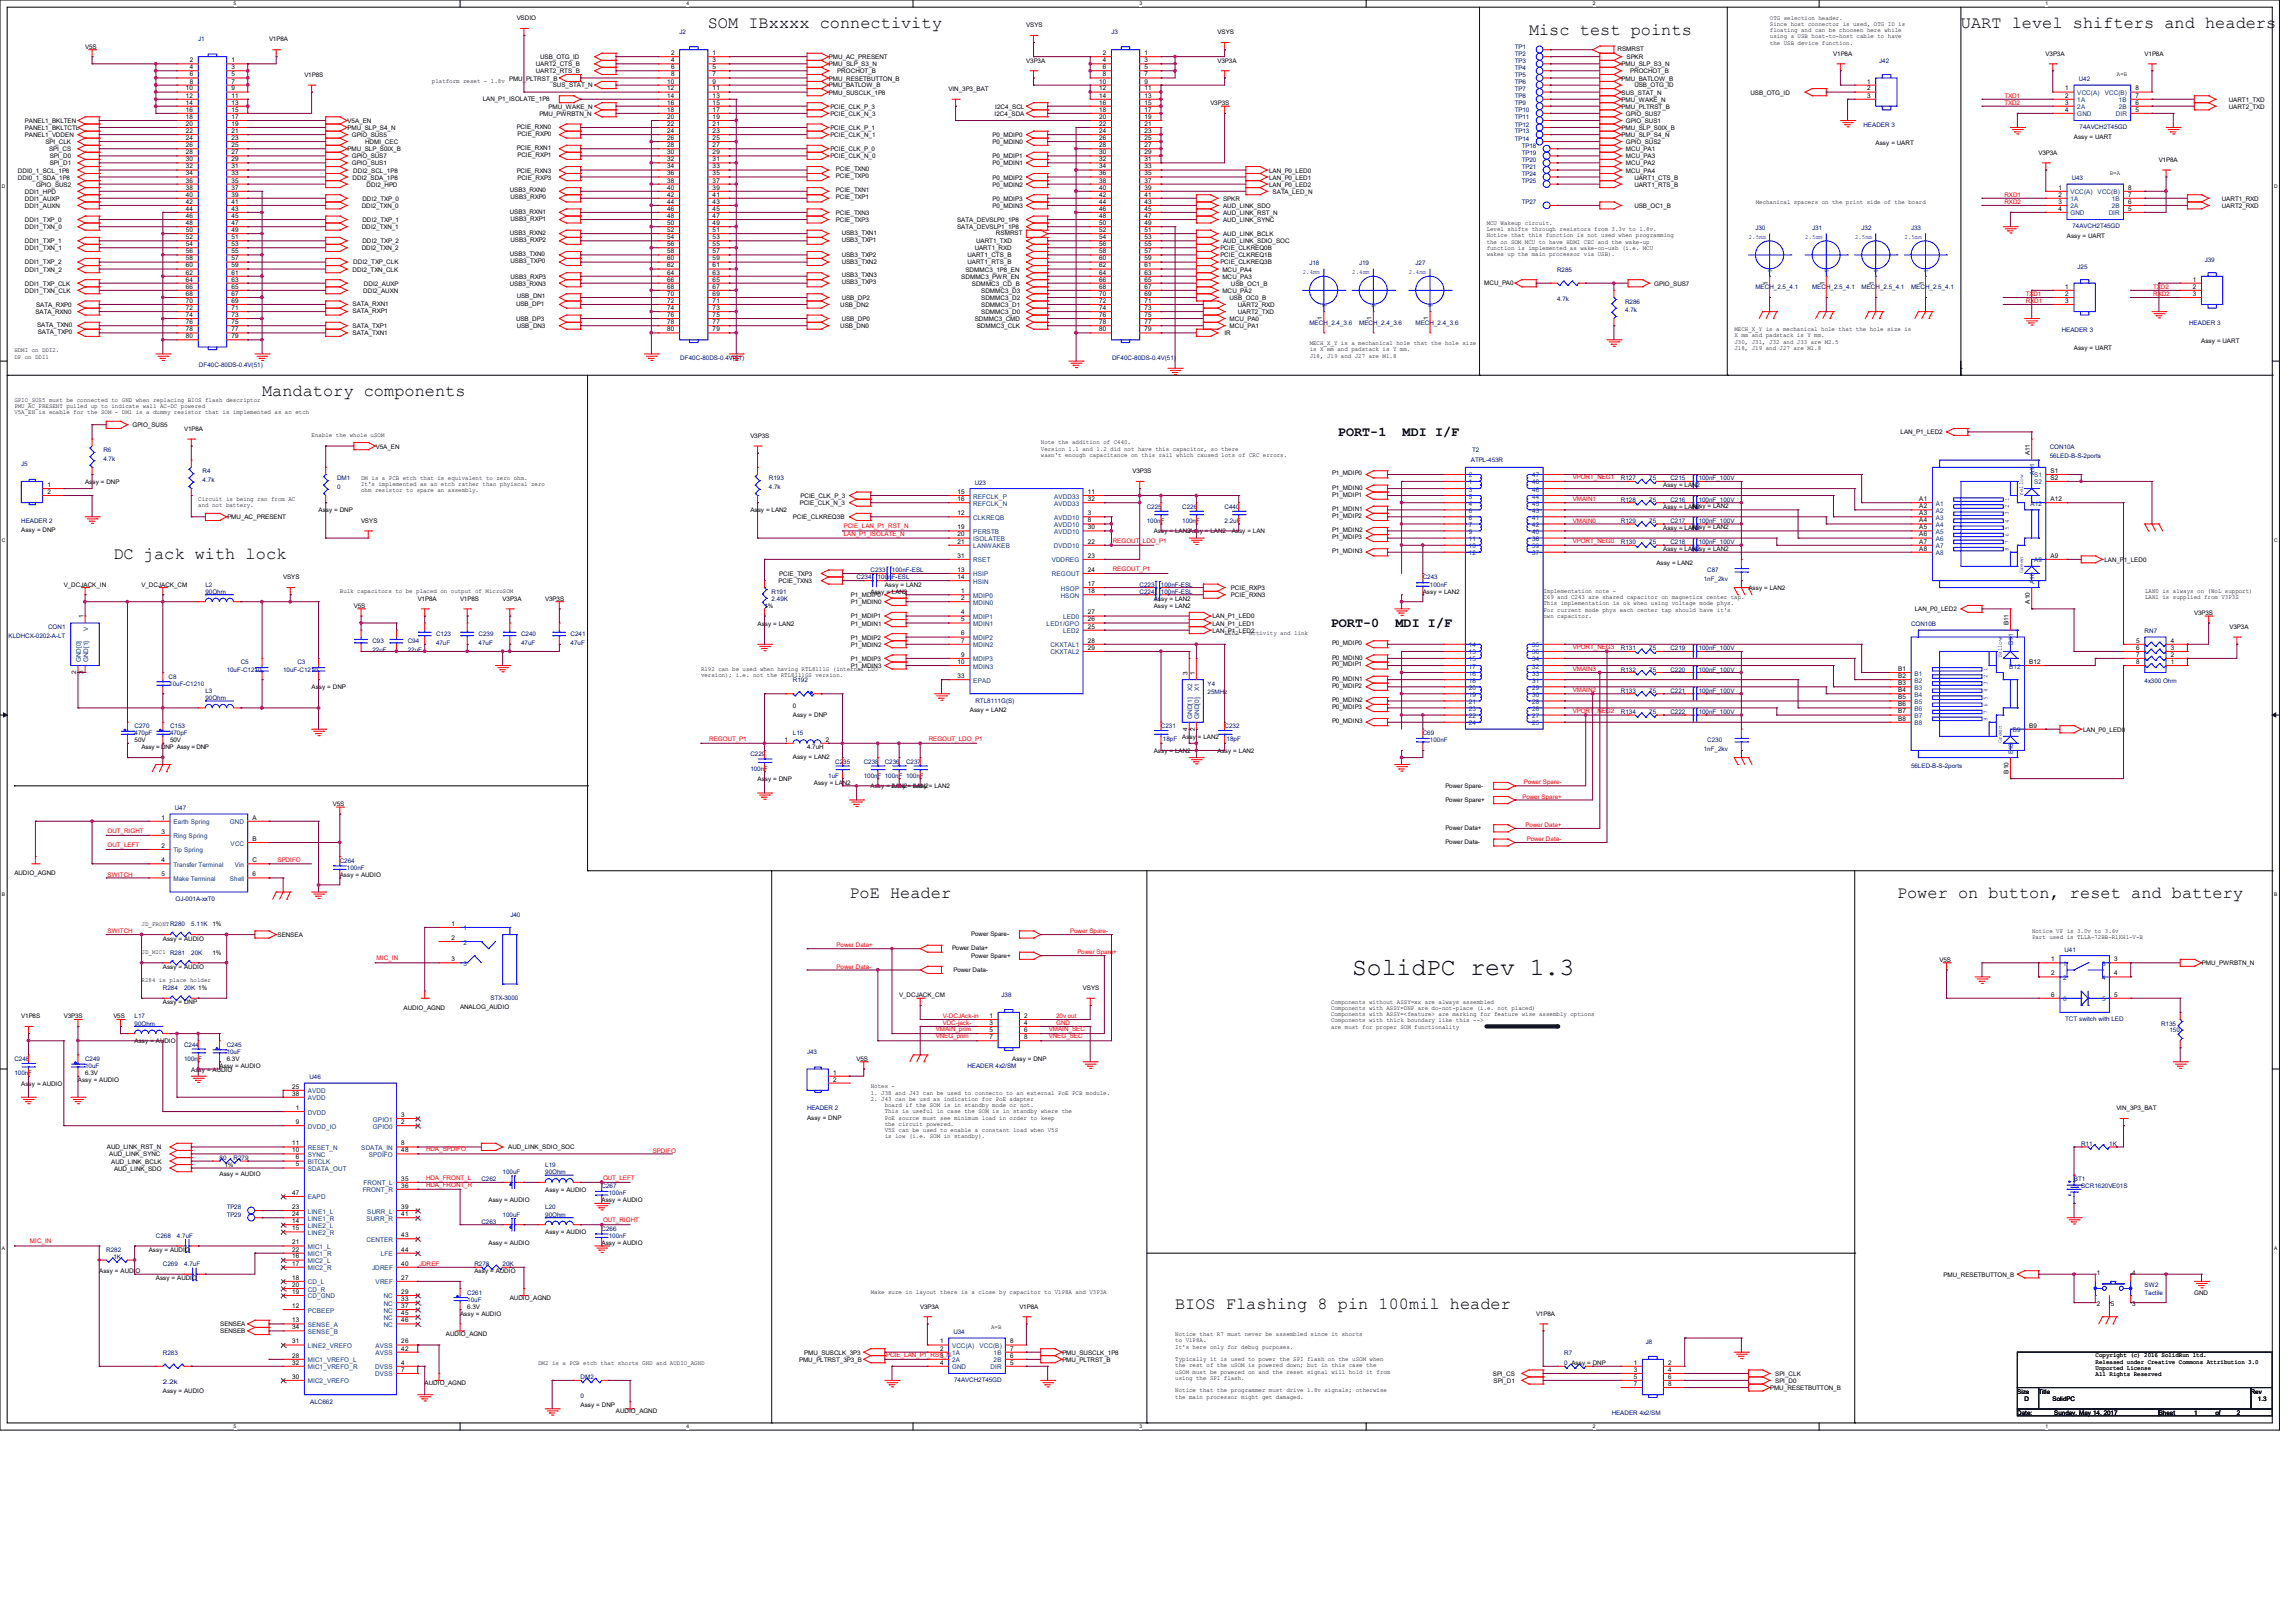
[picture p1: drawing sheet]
<svg xmlns="http://www.w3.org/2000/svg" width="420mm" height="297mm" viewBox="0 0 420 297" stroke-linecap="round" stroke-linejoin="round" font-family="sans-serif">
<defs><g id="words">
<text font-size="4.5" x="247.4" y="178.5">SolidPC rev 1.3</text>
<g font-size="3.1">
<text x="129.5" y="5.1">SOM IBxxxx connectivity</text>
<text x="358.9" y="5.1">UART level shifters and headers</text>
<text x="279.8" y="6.4">Misc test points</text>
<text x="48" y="72.4">Mandatory components</text>
<text x="20.7" y="102.2">DC jack with lock</text>
<text x="155.4" y="164.4">PoE Header</text>
<text x="347.2" y="164.4">Power on button, reset and battery</text>
<text x="215.1" y="239.5">BIOS Flashing 8 pin 100mil header</text>
</g>
<g font-size="2.5">
<text x="244.9" y="79.7">PORT-1</text>
<text x="256.7" y="79.7">MDI I/F</text>
<text x="243.5" y="114.7">PORT-0</text>
<text x="255.4" y="114.7">MDI I/F</text>
</g>
<g font-size="1.2">
<text x="34.7" y="11.4">2</text>
<text x="42.4" y="11.4">1</text>
<text x="122.8" y="10.1">2</text>
<text x="122.8" y="11.4">4</text>
<text x="130.4" y="10.1">1</text>
<text x="130.4" y="11.4">3</text>
<text x="201.8" y="10.1">2</text>
<text x="201.8" y="11.4">4</text>
<text x="209.4" y="10.1">1</text>
<text x="209.4" y="11.4">3</text>
<text x="34" y="16.6">10</text>
<text x="34" y="17.9">12</text>
<text x="34.7" y="12.7">4</text>
<text x="34.7" y="14">6</text>
<text x="34.7" y="15.3">8</text>
<text x="42.4" y="12.7">3</text>
<text x="42.4" y="14">5</text>
<text x="42.4" y="15.3">7</text>
<text x="42.4" y="16.6">9</text>
<text x="42.4" y="17.9">11</text>
<text x="122.1" y="15.3">10</text>
<text x="122.1" y="16.6">12</text>
<text x="122.1" y="17.9">14</text>
<text x="122.8" y="12.7">6</text>
<text x="122.8" y="14">8</text>
<text x="130.4" y="12.7">5</text>
<text x="130.4" y="14">7</text>
<text x="130.4" y="15.3">9</text>
<text x="130.4" y="16.6">11</text>
<text x="130.4" y="17.9">13</text>
<text x="201.1" y="15.3">10</text>
<text x="201.1" y="16.6">12</text>
<text x="201.1" y="17.9">14</text>
<text x="201.8" y="12.7">6</text>
<text x="201.8" y="14">8</text>
<text x="209.4" y="12.7">5</text>
<text x="209.4" y="14">7</text>
<text x="209.4" y="15.3">9</text>
<text x="209.4" y="16.6">11</text>
<text x="209.4" y="17.9">13</text>
<text x="341.7" y="15.3">1</text>
<text x="341.7" y="16.6">2</text>
<text x="341.7" y="17.9">3</text>
<text x="378" y="16.6">1</text>
<text x="378" y="17.9">2</text>
<text x="390.8" y="17.9">7</text>
<text x="390.8" y="16.6">8</text>
<text x="34" y="19.1">14</text>
<text x="34" y="20.4">16</text>
<text x="34" y="21.8">18</text>
<text x="34" y="23">20</text>
<text x="42.4" y="19.1">13</text>
<text x="42.4" y="20.4">15</text>
<text x="42.4" y="21.8">17</text>
<text x="42.4" y="23">19</text>
<text x="122.1" y="19.1">16</text>
<text x="122.1" y="20.4">18</text>
<text x="122.1" y="21.8">20</text>
<text x="122.1" y="23">22</text>
<text x="130.4" y="19.1">15</text>
<text x="130.4" y="20.4">17</text>
<text x="130.4" y="21.8">19</text>
<text x="130.4" y="23">21</text>
<text x="201.1" y="19.1">16</text>
<text x="201.1" y="20.4">18</text>
<text x="201.1" y="21.8">20</text>
<text x="201.1" y="23">22</text>
<text x="209.4" y="19.1">15</text>
<text x="209.4" y="20.4">17</text>
<text x="209.4" y="21.8">19</text>
<text x="209.4" y="23">21</text>
<text x="378" y="19.1">3</text>
<text x="378" y="20.4">4</text>
<text x="390.8" y="20.4">5</text>
<text x="390.8" y="19.1">6</text>
<text x="34" y="24.3">22</text>
<text x="34" y="25.6">24</text>
<text x="34" y="26.9">26</text>
<text x="34" y="28.2">28</text>
<text x="34" y="29.5">30</text>
<text x="42.4" y="24.3">21</text>
<text x="42.4" y="25.6">23</text>
<text x="42.4" y="26.9">25</text>
<text x="42.4" y="28.2">27</text>
<text x="42.4" y="29.5">29</text>
<text x="122.1" y="24.3">24</text>
<text x="122.1" y="25.6">26</text>
<text x="122.1" y="26.9">28</text>
<text x="122.1" y="28.2">30</text>
<text x="122.1" y="29.5">32</text>
<text x="130.4" y="24.3">23</text>
<text x="130.4" y="25.6">25</text>
<text x="130.4" y="26.9">27</text>
<text x="130.4" y="28.2">29</text>
<text x="130.4" y="29.5">31</text>
<text x="201.1" y="24.3">24</text>
<text x="201.1" y="25.6">26</text>
<text x="201.1" y="26.9">28</text>
<text x="201.1" y="28.2">30</text>
<text x="201.1" y="29.5">32</text>
<text x="209.4" y="24.3">23</text>
<text x="209.4" y="25.6">25</text>
<text x="209.4" y="26.9">27</text>
<text x="209.4" y="28.2">29</text>
<text x="209.4" y="29.5">31</text>
<text x="34" y="30.8">32</text>
<text x="34" y="32.1">34</text>
<text x="34" y="33.4">36</text>
<text x="34" y="34.7">38</text>
<text x="34" y="36">40</text>
<text x="42.4" y="30.8">31</text>
<text x="42.4" y="32.1">33</text>
<text x="42.4" y="33.4">35</text>
<text x="42.4" y="34.7">37</text>
<text x="42.4" y="36">39</text>
<text x="122.1" y="30.8">34</text>
<text x="122.1" y="32.1">36</text>
<text x="122.1" y="33.4">38</text>
<text x="122.1" y="34.7">40</text>
<text x="122.1" y="36">42</text>
<text x="130.4" y="30.8">33</text>
<text x="130.4" y="32.1">35</text>
<text x="130.4" y="33.4">37</text>
<text x="130.4" y="34.7">39</text>
<text x="130.4" y="36">41</text>
<text x="201.1" y="30.8">34</text>
<text x="201.1" y="32.1">36</text>
<text x="201.1" y="33.4">38</text>
<text x="201.1" y="34.7">40</text>
<text x="201.1" y="36">42</text>
<text x="209.4" y="30.8">33</text>
<text x="209.4" y="32.1">35</text>
<text x="209.4" y="33.4">37</text>
<text x="209.4" y="34.7">39</text>
<text x="209.4" y="36">41</text>
<text x="376.7" y="34.7">1</text>
<text x="376.7" y="36">2</text>
<text x="389.5" y="36">7</text>
<text x="389.5" y="34.7">8</text>
<text x="34" y="37.3">42</text>
<text x="34" y="38.6">44</text>
<text x="34" y="39.9">46</text>
<text x="34" y="41.2">48</text>
<text x="42.4" y="37.3">41</text>
<text x="42.4" y="38.6">43</text>
<text x="42.4" y="39.9">45</text>
<text x="42.4" y="41.2">47</text>
<text x="122.1" y="37.3">44</text>
<text x="122.1" y="38.6">46</text>
<text x="122.1" y="39.9">48</text>
<text x="122.1" y="41.2">50</text>
<text x="130.4" y="37.3">43</text>
<text x="130.4" y="38.6">45</text>
<text x="130.4" y="39.9">47</text>
<text x="130.4" y="41.2">49</text>
<text x="201.1" y="37.3">44</text>
<text x="201.1" y="38.6">46</text>
<text x="201.1" y="39.9">48</text>
<text x="201.1" y="41.2">50</text>
<text x="209.4" y="37.3">43</text>
<text x="209.4" y="38.6">45</text>
<text x="209.4" y="39.9">47</text>
<text x="209.4" y="41.2">49</text>
<text x="376.7" y="37.3">3</text>
<text x="376.7" y="38.6">4</text>
<text x="389.5" y="38.6">5</text>
<text x="389.5" y="37.3">6</text>
<text x="34" y="42.5">50</text>
<text x="34" y="43.8">52</text>
<text x="34" y="45">54</text>
<text x="34" y="46.4">56</text>
<text x="34" y="47.7">58</text>
<text x="42.4" y="42.5">49</text>
<text x="42.4" y="43.8">51</text>
<text x="42.4" y="45">53</text>
<text x="42.4" y="46.4">55</text>
<text x="42.4" y="47.7">57</text>
<text x="122.1" y="42.5">52</text>
<text x="122.1" y="43.8">54</text>
<text x="122.1" y="45">56</text>
<text x="122.1" y="46.4">58</text>
<text x="122.1" y="47.7">60</text>
<text x="130.4" y="42.5">51</text>
<text x="130.4" y="43.8">53</text>
<text x="130.4" y="45">55</text>
<text x="130.4" y="46.4">57</text>
<text x="130.4" y="47.7">59</text>
<text x="201.1" y="42.5">52</text>
<text x="201.1" y="43.8">54</text>
<text x="201.1" y="45">56</text>
<text x="201.1" y="46.4">58</text>
<text x="201.1" y="47.7">60</text>
<text x="209.4" y="42.5">51</text>
<text x="209.4" y="43.8">53</text>
<text x="209.4" y="45">55</text>
<text x="209.4" y="46.4">57</text>
<text x="209.4" y="47.7">59</text>
<text x="34" y="48.9">60</text>
<text x="34" y="50.2">62</text>
<text x="34" y="51.5">64</text>
<text x="34" y="52.8">66</text>
<text x="42.4" y="48.9">59</text>
<text x="42.4" y="50.2">61</text>
<text x="42.4" y="51.5">63</text>
<text x="42.4" y="52.8">65</text>
<text x="122.1" y="48.9">62</text>
<text x="122.1" y="50.2">64</text>
<text x="122.1" y="51.5">66</text>
<text x="122.1" y="52.8">68</text>
<text x="130.4" y="48.9">61</text>
<text x="130.4" y="50.2">63</text>
<text x="130.4" y="51.5">65</text>
<text x="130.4" y="52.8">67</text>
<text x="201.1" y="48.9">62</text>
<text x="201.1" y="50.2">64</text>
<text x="201.1" y="51.5">66</text>
<text x="201.1" y="52.8">68</text>
<text x="209.4" y="48.9">61</text>
<text x="209.4" y="50.2">63</text>
<text x="209.4" y="51.5">65</text>
<text x="209.4" y="52.8">67</text>
<text x="323.5" y="52.1" transform="rotate(-90 323.5 52.1)">1</text>
<text x="333.9" y="52.1" transform="rotate(-90 333.9 52.1)">1</text>
<text x="343" y="52.1" transform="rotate(-90 343 52.1)">1</text>
<text x="352.1" y="52.1" transform="rotate(-90 352.1 52.1)">1</text>
<text x="378" y="52.8">1</text>
<text x="401.3" y="51.5">1</text>
<text x="401.3" y="52.8">2</text>
<text x="34" y="54.1">68</text>
<text x="34" y="55.4">70</text>
<text x="34" y="56.7">72</text>
<text x="34" y="58">74</text>
<text x="34" y="59.3">76</text>
<text x="42.4" y="54.1">67</text>
<text x="42.4" y="55.4">69</text>
<text x="42.4" y="56.7">71</text>
<text x="42.4" y="58">73</text>
<text x="42.4" y="59.3">75</text>
<text x="122.1" y="54.1">70</text>
<text x="122.1" y="55.4">72</text>
<text x="122.1" y="56.7">74</text>
<text x="122.1" y="58">76</text>
<text x="122.1" y="59.3">78</text>
<text x="130.4" y="54.1">69</text>
<text x="130.4" y="55.4">71</text>
<text x="130.4" y="56.7">73</text>
<text x="130.4" y="58">75</text>
<text x="130.4" y="59.3">77</text>
<text x="201.1" y="54.1">70</text>
<text x="201.1" y="55.4">72</text>
<text x="201.1" y="56.7">74</text>
<text x="201.1" y="58">76</text>
<text x="201.1" y="59.3">78</text>
<text x="209.4" y="54.1">69</text>
<text x="209.4" y="55.4">71</text>
<text x="209.4" y="56.7">73</text>
<text x="209.4" y="58">75</text>
<text x="209.4" y="59.3">77</text>
<text x="242" y="58.5" transform="rotate(-90 242 58.5)">1</text>
<text x="251" y="58.5" transform="rotate(-90 251 58.5)">1</text>
<text x="261.4" y="58.5" transform="rotate(-90 261.4 58.5)">1</text>
<text x="378" y="54.1">2</text>
<text x="378" y="55.4">3</text>
<text x="401.3" y="54.1">3</text>
<text x="34" y="60.6">78</text>
<text x="34" y="61.9">80</text>
<text x="42.4" y="60.6">77</text>
<text x="42.4" y="61.9">79</text>
<text x="122.1" y="60.6">80</text>
<text x="130.4" y="60.6">79</text>
<text x="201.1" y="60.6">80</text>
<text x="209.4" y="60.6">79</text>
<text x="371.5" y="83.3" transform="rotate(-90 371.5 83.3)">A11</text>
<text x="8.7" y="89.1">1</text>
<text x="375.3" y="86.5">S1</text>
<text x="375.3" y="87.8">S2</text>
<text x="8.7" y="90.4">2</text>
<text x="175.2" y="90.4">15</text>
<text x="175.2" y="91.7">16</text>
<text x="175.2" y="94.3">12</text>
<text x="199.1" y="90.4">11</text>
<text x="199.1" y="91.7">32</text>
<text x="199.1" y="94.3">3</text>
<text x="199.1" y="95.6">8</text>
<text x="351.2" y="91.7">A1</text>
<text x="351.2" y="93">A2</text>
<text x="351.2" y="94.3">A3</text>
<text x="351.2" y="95.6">A4</text>
<text x="375.3" y="91.7">A12</text>
<text x="175.2" y="96.9">19</text>
<text x="175.2" y="98.2">20</text>
<text x="175.2" y="99.5">21</text>
<text x="199.1" y="96.9">30</text>
<text x="199.1" y="99.5">22</text>
<text x="351.2" y="96.9">A5</text>
<text x="351.2" y="98.2">A6</text>
<text x="351.2" y="99.5">A7</text>
<text x="351.2" y="100.8">A8</text>
<text x="175.2" y="102.1">31</text>
<text x="175.2" y="104.6">13</text>
<text x="175.2" y="106">14</text>
<text x="199.1" y="102.1">23</text>
<text x="199.1" y="104.6">24</text>
<text x="199.1" y="107.2">17</text>
<text x="375.3" y="102.1">A9</text>
<text x="15.3" y="113.1" transform="rotate(-90 15.3 113.1)">1</text>
<text x="175.9" y="108.5">1</text>
<text x="175.9" y="109.8">2</text>
<text x="175.9" y="112.4">4</text>
<text x="175.9" y="113.7">5</text>
<text x="199.1" y="108.5">18</text>
<text x="199.1" y="112.4">27</text>
<text x="199.1" y="113.7">26</text>
<text x="371.5" y="110.4" transform="rotate(-90 371.5 110.4)">A10</text>
<text x="175.9" y="116.3">6</text>
<text x="175.9" y="117.6">7</text>
<text x="199.1" y="115">25</text>
<text x="199.1" y="117.6">28</text>
<text x="199.1" y="118.9">29</text>
<text x="367.6" y="114.4" transform="rotate(-90 367.6 114.4)">B11</text>
<text x="390.9" y="117.6">5</text>
<text x="390.9" y="118.9">6</text>
<text x="397.3" y="118.9">3</text>
<text x="397.3" y="117.6">4</text>
<text x="14" y="123.3" transform="rotate(-90 14 123.3)">2</text>
<text x="15.3" y="123.3" transform="rotate(-90 15.3 123.3)">3</text>
<text x="175.2" y="121.5">10</text>
<text x="175.2" y="124.1">33</text>
<text x="175.9" y="120.2">9</text>
<text x="217.3" y="123.5" transform="rotate(-90 217.3 123.5)">3</text>
<text x="218.6" y="123.5" transform="rotate(-90 218.6 123.5)">1</text>
<text x="347.4" y="122.8">B1</text>
<text x="347.4" y="124.1">B2</text>
<text x="347.4" y="125.4">B3</text>
<text x="371.4" y="121.5">B12</text>
<text x="390.9" y="120.2">7</text>
<text x="390.9" y="121.5">8</text>
<text x="397.3" y="121.5">1</text>
<text x="397.3" y="120.2">2</text>
<text x="347.4" y="126.7">B4</text>
<text x="347.4" y="128">B5</text>
<text x="347.4" y="129.2">B6</text>
<text x="347.4" y="130.6">B7</text>
<text x="347.4" y="131.9">B8</text>
<text x="143.5" y="135.7">1</text>
<text x="151.2" y="135.7">2</text>
<text x="217.3" y="133.7" transform="rotate(-90 217.3 133.7)">4</text>
<text x="218.6" y="133.7" transform="rotate(-90 218.6 133.7)">2</text>
<text x="371.4" y="133.1">B9</text>
<text x="367.6" y="141.6" transform="rotate(-90 367.6 141.6)">B10</text>
<text x="29.5" y="150">1</text>
<text x="46.2" y="150">A</text>
<text x="29.5" y="152.6">3</text>
<text x="29.5" y="155.2">2</text>
<text x="46.2" y="153.9">B</text>
<text x="29.5" y="157.8">4</text>
<text x="29.5" y="160.4">5</text>
<text x="46.2" y="157.8">C</text>
<text x="46.2" y="160.4">6</text>
<text x="82.6" y="169.4">1</text>
<text x="82.6" y="172">2</text>
<text x="82.6" y="175.9">3</text>
<text x="375.4" y="175.9">1</text>
<text x="375.4" y="178.5">2</text>
<text x="386.9" y="175.9">3</text>
<text x="386.9" y="178.5">4</text>
<text x="375.4" y="182.4">6</text>
<text x="386.9" y="182.4">5</text>
<text x="181.1" y="186.3">1</text>
<text x="181.1" y="187.5">3</text>
<text x="181.1" y="188.8">5</text>
<text x="181.1" y="190.2">7</text>
<text x="187.4" y="186.3">2</text>
<text x="187.4" y="187.5">4</text>
<text x="187.4" y="188.8">6</text>
<text x="187.4" y="190.2">8</text>
<text x="152.5" y="196.6">1</text>
<text x="152.5" y="197.9">2</text>
<text x="53.5" y="199.2">25</text>
<text x="53.5" y="200.5">38</text>
<text x="54.1" y="203.1">1</text>
<text x="53.5" y="209.6">11</text>
<text x="54.1" y="205.7">9</text>
<text x="73.4" y="204.4">3</text>
<text x="73.4" y="205.7">2</text>
<text x="73.4" y="209.6">8</text>
<text x="53.5" y="210.9">10</text>
<text x="54.1" y="212.2">6</text>
<text x="54.1" y="213.4">5</text>
<text x="73.4" y="210.9">48</text>
<text x="53.5" y="218.7">47</text>
<text x="53.5" y="221.2">23</text>
<text x="73.4" y="216.1">35</text>
<text x="73.4" y="217.3">36</text>
<text x="73.4" y="221.2">39</text>
<text x="53.5" y="222.5">24</text>
<text x="53.5" y="223.8">14</text>
<text x="53.5" y="225.1">15</text>
<text x="53.5" y="227.7">21</text>
<text x="73.4" y="222.5">41</text>
<text x="73.4" y="226.4">43</text>
<text x="53.5" y="229">22</text>
<text x="53.5" y="230.3">16</text>
<text x="53.5" y="231.6">17</text>
<text x="73.4" y="229">44</text>
<text x="73.4" y="231.6">40</text>
<text x="383.7" y="233.3">1</text>
<text x="390.2" y="233.3">4</text>
<text x="53.5" y="234.2">18</text>
<text x="53.5" y="235.5">20</text>
<text x="53.5" y="236.8">19</text>
<text x="53.5" y="239.4">12</text>
<text x="73.4" y="234.2">27</text>
<text x="73.4" y="236.8">29</text>
<text x="73.4" y="238.1">33</text>
<text x="73.4" y="239.4">37</text>
<text x="383.7" y="239.1">2</text>
<text x="386.3" y="239.1">5</text>
<text x="390.2" y="239.1">3</text>
<text x="53.5" y="242">13</text>
<text x="53.5" y="243.2">34</text>
<text x="53.5" y="245.8">31</text>
<text x="73.4" y="240.7">45</text>
<text x="73.4" y="242">46</text>
<text x="73.4" y="245.8">26</text>
<text x="172" y="245.8">1</text>
<text x="184.9" y="245.8">8</text>
<text x="53.5" y="248.5">28</text>
<text x="53.5" y="249.7">32</text>
<text x="73.4" y="247.1">42</text>
<text x="73.4" y="249.7">4</text>
<text x="73.4" y="251">7</text>
<text x="172" y="247.1">2</text>
<text x="172" y="248.5">3</text>
<text x="172" y="249.7">4</text>
<text x="184.9" y="249.7">5</text>
<text x="184.9" y="248.5">6</text>
<text x="184.9" y="247.1">7</text>
<text x="299" y="249.7">1</text>
<text x="299" y="251">3</text>
<text x="305.3" y="249.7">2</text>
<text x="305.3" y="251">4</text>
<text x="53.5" y="252.3">30</text>
<text x="299" y="252.3">5</text>
<text x="299" y="253.6">7</text>
<text x="305.3" y="252.3">6</text>
<text x="305.3" y="253.6">8</text>
</g>
<g font-size="1.2" fill="#004080">
<text x="380.2" y="17.4">VCC(A)</text>
<text x="385.2" y="17.4">VCC(B)</text>
<text x="380.2" y="18.7">1A</text>
<text x="380.2" y="20">2A</text>
<text x="380.2" y="21.3">GND</text>
<text x="387.2" y="21.3">DIR</text>
<text x="387.8" y="20">2B</text>
<text x="387.8" y="18.7">1B</text>
<text x="378.9" y="35.6">VCC(A)</text>
<text x="383.9" y="35.6">VCC(B)</text>
<text x="378.9" y="36.8">1A</text>
<text x="378.9" y="38.1">2A</text>
<text x="378.9" y="39.4">GND</text>
<text x="385.9" y="39.4">DIR</text>
<text x="386.5" y="38.1">2B</text>
<text x="386.5" y="36.8">1B</text>
<text x="324.4" y="49.9" transform="rotate(-90 324.4 49.9)">1</text>
<text x="334.7" y="49.9" transform="rotate(-90 334.7 49.9)">1</text>
<text x="343.8" y="49.9" transform="rotate(-90 343.8 49.9)">1</text>
<text x="352.9" y="49.9" transform="rotate(-90 352.9 49.9)">1</text>
<text x="242.8" y="56.4" transform="rotate(-90 242.8 56.4)">1</text>
<text x="251.9" y="56.4" transform="rotate(-90 251.9 56.4)">1</text>
<text x="262.2" y="56.4" transform="rotate(-90 262.2 56.4)">1</text>
<text x="268.8" y="88.6">1</text>
<text x="268.8" y="87.4">2</text>
<text x="268.8" y="90">3</text>
<text x="280.4" y="90">46</text>
<text x="280.4" y="87.4">47</text>
<text x="280.4" y="88.6">48</text>
<text x="372.2" y="87.4">S1</text>
<text x="372.2" y="88.6">S2</text>
<text x="372.3" y="86.9" transform="rotate(-90 372.3 86.9)">A11</text>
<text x="178.1" y="91.2">REFCLK_P</text>
<text x="178.1" y="92.5">REFCLK_N</text>
<text x="178.1" y="95.1">CLKREQB</text>
<text x="192.9" y="91.2">AVDD33</text>
<text x="192.9" y="92.5">AVDD33</text>
<text x="192.9" y="95.1">AVDD10</text>
<text x="268.8" y="92.5">4</text>
<text x="268.8" y="91.2">5</text>
<text x="268.8" y="93.9">6</text>
<text x="268.8" y="95.1">8</text>
<text x="280.4" y="95.1">41</text>
<text x="280.4" y="93.9">43</text>
<text x="280.4" y="91.2">44</text>
<text x="280.4" y="92.5">45</text>
<text x="354.3" y="92.5">A1</text>
<text x="354.3" y="93.9">A2</text>
<text x="354.3" y="95.1">A3</text>
<text x="371.6" y="92.5">A12</text>
<text x="178.1" y="97.7">PERSTB</text>
<text x="178.1" y="99">ISOLATEB</text>
<text x="178.1" y="100.3">LANWAKEB</text>
<text x="192.9" y="100.3">DVDD10</text>
<text x="192.9" y="96.4">AVDD10</text>
<text x="192.9" y="97.7">AVDD10</text>
<text x="268.8" y="96.4">7</text>
<text x="268.8" y="97.7">9</text>
<text x="268.8" y="100.3">10</text>
<text x="268.8" y="99">11</text>
<text x="268.8" y="101.6">12</text>
<text x="280.4" y="101.6">37</text>
<text x="280.4" y="99">38</text>
<text x="280.4" y="100.3">39</text>
<text x="280.4" y="97.7">40</text>
<text x="280.4" y="96.4">42</text>
<text x="354.3" y="96.4">A4</text>
<text x="354.3" y="97.7">A5</text>
<text x="354.3" y="99">A6</text>
<text x="354.3" y="100.3">A7</text>
<text x="354.3" y="101.6">A8</text>
<text x="178.1" y="102.9">RSET</text>
<text x="178.1" y="105.5">HSIP</text>
<text x="178.1" y="106.8">HSIN</text>
<text x="192.5" y="102.9">VDDREG</text>
<text x="192.5" y="105.5">REGOUT</text>
<text x="372.2" y="102.9">A9</text>
<text x="372.3" y="106.9" transform="rotate(-90 372.3 106.9)">A10</text>
<text x="178.1" y="109.4">MDIP0</text>
<text x="178.1" y="110.7">MDIN0</text>
<text x="178.1" y="113.3">MDIP1</text>
<text x="194.1" y="109.4">HSON</text>
<text x="194.2" y="108.1">HSOP</text>
<text x="194.5" y="113.3">LED0</text>
<text x="16.1" y="115.4" transform="rotate(-90 16.1 115.4)">V</text>
<text x="178.1" y="114.6">MDIN1</text>
<text x="178.1" y="117.1">MDIP2</text>
<text x="178.1" y="118.4">MDIN2</text>
<text x="191.5" y="114.6">LED1/GPO</text>
<text x="192.3" y="118.4">CKXTAL1</text>
<text x="192.3" y="119.8">CKXTAL2</text>
<text x="194.5" y="115.9">LED2</text>
<text x="268.8" y="119.8">13</text>
<text x="268.8" y="118.4">14</text>
<text x="280.4" y="118.4">35</text>
<text x="280.4" y="119.8">36</text>
<text x="368.4" y="118" transform="rotate(-90 368.4 118)">B11</text>
<text x="14.8" y="121.2" transform="rotate(-90 14.8 121.2)">GND[0]</text>
<text x="16.1" y="121.2" transform="rotate(-90 16.1 121.2)">GND[1]</text>
<text x="178.1" y="121">MDIP3</text>
<text x="178.1" y="122.3">MDIN3</text>
<text x="178.1" y="124.9">EPAD</text>
<text x="268.8" y="121">15</text>
<text x="268.8" y="123.6">16</text>
<text x="268.8" y="122.3">17</text>
<text x="268.8" y="124.9">18</text>
<text x="280.4" y="124.9">31</text>
<text x="280.4" y="122.3">32</text>
<text x="280.4" y="123.6">33</text>
<text x="280.4" y="121">34</text>
<text x="350.4" y="123.6">B1</text>
<text x="350.4" y="124.9">B2</text>
<text x="367.7" y="122.3">B12</text>
<text x="218.2" y="131.5" transform="rotate(-90 218.2 131.5)">GND[1]</text>
<text x="218.2" y="126.4" transform="rotate(-90 218.2 126.4)">X2</text>
<text x="219.5" y="131.5" transform="rotate(-90 219.5 131.5)">GND[0]</text>
<text x="219.5" y="126.4" transform="rotate(-90 219.5 126.4)">X1</text>
<text x="268.8" y="127.5">19</text>
<text x="268.8" y="126.2">20</text>
<text x="268.8" y="128.8">21</text>
<text x="268.8" y="131.4">22</text>
<text x="268.8" y="130.1">23</text>
<text x="280.4" y="130.1">26</text>
<text x="280.4" y="131.4">27</text>
<text x="280.4" y="128.8">28</text>
<text x="280.4" y="126.2">29</text>
<text x="280.4" y="127.5">30</text>
<text x="350.4" y="126.2">B3</text>
<text x="350.4" y="127.5">B4</text>
<text x="350.4" y="128.8">B5</text>
<text x="350.4" y="130.1">B6</text>
<text x="350.4" y="131.4">B7</text>
<text x="268.8" y="132.7">24</text>
<text x="280.4" y="132.7">25</text>
<text x="350.4" y="132.7">B8</text>
<text x="368.4" y="134">B9</text>
<text x="368.4" y="138" transform="rotate(-90 368.4 138)">B10</text>
<text x="31.7" y="150.8">Earth Spring</text>
<text x="31.7" y="153.4">Ring Spring</text>
<text x="31.7" y="156">Tip Spring</text>
<text x="42.1" y="150.8">GND</text>
<text x="42.2" y="154.7">VCC</text>
<text x="31.7" y="158.6">Transfer Terminal</text>
<text x="31.7" y="161.2">Make Terminal</text>
<text x="42.1" y="161.2">Shell</text>
<text x="43" y="158.6">Vin</text>
<text x="84.8" y="170.3">1</text>
<text x="84.8" y="172.8">2</text>
<text x="84.8" y="176.7">3</text>
<text x="377.6" y="176.7">1</text>
<text x="377.6" y="179.3">2</text>
<text x="384.7" y="176.7">3</text>
<text x="384.7" y="179.3">4</text>
<text x="377.6" y="183.2">6</text>
<text x="384.7" y="183.2">5</text>
<text x="56.3" y="200.1">AVDD</text>
<text x="56.3" y="201.3">AVDD</text>
<text x="56.3" y="204">DVDD</text>
<text x="56.3" y="206.5">DVDD_IO</text>
<text x="68.2" y="205.2">GPIO1</text>
<text x="68.2" y="206.5">GPIO0</text>
<text x="56.3" y="210.4">RESET_N</text>
<text x="56.3" y="211.7">SYNC</text>
<text x="56.3" y="213">BITCLK</text>
<text x="56.3" y="214.3">SDATA_OUT</text>
<text x="66.1" y="210.4">SDATA_IN</text>
<text x="67.5" y="211.7">SPDIFO</text>
<text x="56.3" y="219.5">EAPD</text>
<text x="66.4" y="218.2">FRONT_R</text>
<text x="66.5" y="216.9">FRONT_L</text>
<text x="56.3" y="222.1">LINE1_L</text>
<text x="56.3" y="223.4">LINE1_R</text>
<text x="56.3" y="224.7">LINE2_L</text>
<text x="56.3" y="226">LINE2_R</text>
<text x="67.1" y="223.4">SURR_R</text>
<text x="67.1" y="227.2">CENTER</text>
<text x="67.2" y="222.1">SURR_L</text>
<text x="56.3" y="228.6">MIC1_L</text>
<text x="56.3" y="229.9">MIC1_R</text>
<text x="56.3" y="231.1">MIC2_L</text>
<text x="56.3" y="232.5">MIC2_R</text>
<text x="68.1" y="232.5">JDREF</text>
<text x="69.7" y="229.9">LFE</text>
<text x="56.3" y="235">CD_L</text>
<text x="56.3" y="236.3">CD_R</text>
<text x="56.3" y="237.6">CD_GND</text>
<text x="68.7" y="235">VREF</text>
<text x="70.2" y="237.6">NC</text>
<text x="70.2" y="238.9">NC</text>
<text x="56.3" y="240.2">PCBEEP</text>
<text x="56.3" y="242.8">SENSE_A</text>
<text x="56.3" y="244.1">SENSE_B</text>
<text x="70.2" y="240.2">NC</text>
<text x="70.2" y="241.5">NC</text>
<text x="70.2" y="242.8">NC</text>
<text x="56.3" y="246.7">LINE2_VREFO</text>
<text x="56.3" y="249.3">MIC1_VREFO_L</text>
<text x="56.3" y="250.6">MIC1_VREFO_R</text>
<text x="68.7" y="250.6">DVSS</text>
<text x="68.7" y="251.9">DVSS</text>
<text x="68.7" y="246.7">AVSS</text>
<text x="68.7" y="248">AVSS</text>
<text x="174.2" y="246.7">VCC(A)</text>
<text x="174.2" y="248">1A</text>
<text x="174.2" y="249.3">2A</text>
<text x="174.2" y="250.6">GND</text>
<text x="179.3" y="246.7">VCC(B)</text>
<text x="181.3" y="250.6">DIR</text>
<text x="181.8" y="249.3">2B</text>
<text x="181.8" y="248">1B</text>
<text x="56.3" y="253.2">MIC2_VREFO</text>
</g>
<g font-size="1.1">
<text x="94.6" y="3.7">VSDIO</text>
<text x="187.8" y="5">VSYS</text>
<text x="323.9" y="3.6">OTG selection header.</text>
<text x="323.9" y="4.7">Since host connector is used, OTG ID is</text>
<text x="323.9" y="5.9">floating and can be choosen here while</text>
<text x="15.6" y="8.9">V5S</text>
<text x="49.2" y="7.6">V1P8A</text>
<text x="98.8" y="10.8">USB_OTG_ID</text>
<text x="151.7" y="10.8">PMU_AC_PRESENT</text>
<text x="187.8" y="11.5">V3P3A</text>
<text x="222.8" y="11.5">V3P3A</text>
<text x="222.8" y="6.3">VSYS</text>
<text x="296" y="9.4">RSMRST</text>
<text x="297.7" y="10.8">SPKR</text>
<text x="323.9" y="7">using a USB host-to-host cable to have</text>
<text x="323.9" y="8.2">the USB device function.</text>
<text x="335.5" y="10.2">V1P8A</text>
<text x="374.4" y="10.2">V3P3A</text>
<text x="392.5" y="10.2">V1P8A</text>
<text x="55.7" y="14.1">V1P8S</text>
<text x="79" y="15.2">platform reset - 1.8v</text>
<text x="93.2" y="14.7">PMU_PLTRST_B</text>
<text x="98.1" y="12.1">UART2_CTS_B</text>
<text x="98.1" y="13.4">UART2_RTS_B</text>
<text x="101.2" y="16">SUS_STAT_N</text>
<text x="151.7" y="17.3">PMU_SUSCLK_1P8</text>
<text x="151.7" y="16">PMU_BATLOW_B</text>
<text x="151.7" y="14.7">PMU_RESETBUTTON_B</text>
<text x="151.7" y="12.1">PMU_SLP_S3_N</text>
<text x="153.2" y="13.4">PROCHOT_B</text>
<text x="173.6" y="16.7">VIN_3P3_BAT</text>
<text x="296.8" y="12.1">PMU_SLP_S3_N</text>
<text x="296.8" y="14.7">PMU_BATLOW_B</text>
<text x="296.8" y="17.3">SUS_STAT_N</text>
<text x="298.3" y="13.4">PROCHOT_B</text>
<text x="299.1" y="16">USB_OTG_ID</text>
<text x="320.3" y="17.3">USB_OTG_ID</text>
<text x="387.4" y="13.9">A=B</text>
<text x="4.6" y="22.5">PANEL1_BKLTEN</text>
<text x="4.6" y="23.8">PANEL1_BKLTCTL</text>
<text x="63.6" y="23.8">PMU_SLP_S4_N</text>
<text x="63.6" y="22.5">V5A_EN</text>
<text x="88.3" y="18.5">LAN_P1_ISOLATE_1P8</text>
<text x="94.6" y="23.5">PCIE_RXN0</text>
<text x="98.7" y="21.2">PMU_PWRBTN_N</text>
<text x="100.4" y="19.9">PMU_WAKE_N</text>
<text x="152" y="23.8">PCIE_CLK_P_1</text>
<text x="152" y="19.9">PCIE_CLK_P_3</text>
<text x="152" y="21.2">PCIE_CLK_N_3</text>
<text x="182" y="21.2">I2C4_SDA</text>
<text x="182.1" y="19.9">I2C4_SCL</text>
<text x="221.5" y="19.3">V3P3S</text>
<text x="296.8" y="19.9">PMU_PLTRST_B</text>
<text x="296.8" y="18.6">PMU_WAKE_N</text>
<text x="296.8" y="23.8">PMU_SLP_S0IX_B</text>
<text x="297.5" y="21.2">GPIO_SUS7</text>
<text x="297.5" y="22.5">GPIO_SUS1</text>
<text x="407.9" y="18.6">UART1_TXD</text>
<text x="407.9" y="19.9">UART2_TXD</text>
<text x="4.6" y="25.1">PANEL1_VDDEN</text>
<text x="8.3" y="26.4">SPI_CLK</text>
<text x="9" y="27.7">SPI_CS</text>
<text x="9.1" y="29">SPI_D0</text>
<text x="63.6" y="27.7">PMU_SLP_S0IX_B</text>
<text x="64.4" y="29">GPIO_SUS7</text>
<text x="64.4" y="25.1">GPIO_SUS5</text>
<text x="66.8" y="26.4">HDMI_CEC</text>
<text x="94.6" y="27.4">PCIE_RXN1</text>
<text x="94.7" y="28.7">PCIE_RXP1</text>
<text x="94.7" y="24.8">PCIE_RXP0</text>
<text x="152" y="27.7">PCIE_CLK_P_0</text>
<text x="152" y="29">PCIE_CLK_N_0</text>
<text x="152" y="25.1">PCIE_CLK_N_1</text>
<text x="181.6" y="25.1">P0_MDIP0</text>
<text x="181.6" y="26.4">P0_MDIN0</text>
<text x="181.6" y="29">P0_MDIP1</text>
<text x="296.8" y="25.1">PMU_SLP_S4_N</text>
<text x="297.5" y="26.4">GPIO_SUS2</text>
<text x="297.5" y="27.7">MCU_PA1</text>
<text x="297.5" y="29">MCU_PA3</text>
<text x="343.2" y="26.5">Assy = UART</text>
<text x="373" y="28.3">V3P3A</text>
<text x="379.5" y="25.4">Assy = UART</text>
<text x="395.1" y="29.6">V1P8A</text>
<text x="3.3" y="31.6">DDI0_1_SCL_1P8</text>
<text x="3.3" y="32.9">DDI0_1_SDA_1P8</text>
<text x="4.6" y="35.4">DDI1_HPD</text>
<text x="6.6" y="34.2">GPIO_SUS2</text>
<text x="9.1" y="30.3">SPI_D1</text>
<text x="64.4" y="30.3">GPIO_SUS1</text>
<text x="64.5" y="32.9">DDI2_SDA_1P8</text>
<text x="64.6" y="31.6">DDI2_SCL_1P8</text>
<text x="67.1" y="34.2">DDI2_HPD</text>
<text x="93.3" y="35.2">USB3_RXN0</text>
<text x="94.6" y="31.6">PCIE_RXN3</text>
<text x="94.7" y="32.9">PCIE_RXP3</text>
<text x="153" y="32.6">PCIE_TXP0</text>
<text x="153" y="31.3">PCIE_TXN0</text>
<text x="153" y="35.2">PCIE_TXN1</text>
<text x="181.6" y="30.3">P0_MDIN1</text>
<text x="181.6" y="32.9">P0_MDIP2</text>
<text x="181.6" y="34.2">P0_MDIN2</text>
<text x="232.3" y="34.2">LAN_P0_LED2</text>
<text x="232.3" y="32.9">LAN_P0_LED1</text>
<text x="232.3" y="31.6">LAN_P0_LED0</text>
<text x="232.9" y="35.4">SATA_LED_N</text>
<text x="297.5" y="30.3">MCU_PA2</text>
<text x="297.5" y="31.6">MCU_PA4</text>
<text x="299.1" y="34.2">UART1_RTS_B</text>
<text x="299.1" y="32.9">UART1_CTS_B</text>
<text x="386.1" y="32.1">B=A</text>
<text x="4.6" y="36.7">DDI1_AUXP</text>
<text x="4.6" y="38.1">DDI1_AUXN</text>
<text x="4.6" y="40.6">DDI1_TXP_0</text>
<text x="4.6" y="41.9">DDI1_TXN_0</text>
<text x="66.2" y="41.9">DDI2_TXN_1</text>
<text x="66.2" y="38.1">DDI2_TXN_0</text>
<text x="66.3" y="40.6">DDI2_TXP_1</text>
<text x="66.3" y="36.7">DDI2_TXP_0</text>
<text x="93.3" y="39.1">USB3_RXN1</text>
<text x="93.4" y="40.4">USB3_RXP1</text>
<text x="93.4" y="36.5">USB3_RXP0</text>
<text x="153" y="40.6">PCIE_TXP3</text>
<text x="153" y="39.3">PCIE_TXN3</text>
<text x="153" y="36.5">PCIE_TXP1</text>
<text x="175.2" y="40.6">SATA_DEVSLP0_1P8</text>
<text x="175.2" y="41.9">SATA_DEVSLP1_1P8</text>
<text x="181.6" y="36.7">P0_MDIP3</text>
<text x="181.6" y="38.1">P0_MDIN3</text>
<text x="223.8" y="40.6">AUD_LINK_SYNC</text>
<text x="223.8" y="39.3">AUD_LINK_RST_N</text>
<text x="223.8" y="38.1">AUD_LINK_SDO</text>
<text x="223.8" y="36.7">SPKR</text>
<text x="272.1" y="41.1">MCU Wakeup circuit.</text>
<text x="299.1" y="38.1">USB_OC1_B</text>
<text x="321.3" y="37.3">Mechanical spacers on the print side of the board</text>
<text x="406.6" y="36.7">UART1_RXD</text>
<text x="406.6" y="38.1">UART2_RXD</text>
<text x="4.6" y="44.5">DDI1_TXP_1</text>
<text x="4.6" y="45.8">DDI1_TXN_1</text>
<text x="66.2" y="45.8">DDI2_TXN_2</text>
<text x="66.3" y="44.5">DDI2_TXP_2</text>
<text x="93.3" y="46.9">USB3_TXN0</text>
<text x="93.3" y="43">USB3_RXN2</text>
<text x="93.4" y="44.2">USB3_RXP2</text>
<text x="154" y="47.1">USB3_TXP2</text>
<text x="154" y="44.2">USB3_TXP1</text>
<text x="154" y="43">USB3_TXN1</text>
<text x="177.1" y="47.1">UART1_CTS_B</text>
<text x="178.4" y="45.8">UART1_RXD</text>
<text x="178.6" y="44.5">UART1_TXD</text>
<text x="182.3" y="43.1">RSMRST</text>
<text x="223.3" y="45.8">PCIE_CLKREQ0B</text>
<text x="223.3" y="47.1">PCIE_CLKREQ1B</text>
<text x="223.8" y="44.5">AUD_LINK_SDIO_SOC</text>
<text x="223.8" y="43.2">AUD_LINK_BCLK</text>
<text x="272.1" y="42.3">Level shifts through resistors from 3.3v to 1.8v.</text>
<text x="272.1" y="43.4">Notice that this function is not used when programming</text>
<text x="272.1" y="44.6">the on SOM MCU to have HDMI CEC and the wake-up</text>
<text x="272.1" y="45.7">function is implemented as wake-on-usb (i.e. MCU</text>
<text x="272.1" y="46.9">wakes up the main processor via USB).</text>
<text x="378.3" y="43.5">Assy = UART</text>
<text x="4.6" y="48.4">DDI1_TXP_2</text>
<text x="4.6" y="49.7">DDI1_TXN_2</text>
<text x="4.6" y="52.3">DDI1_TXP_CLK</text>
<text x="4.6" y="53.6">DDI1_TXN_CLK</text>
<text x="64.5" y="49.7">DDI2_TXN_CLK</text>
<text x="64.6" y="48.4">DDI2_TXP_CLK</text>
<text x="66.5" y="53.6">DDI2_AUXN</text>
<text x="66.6" y="52.3">DDI2_AUXP</text>
<text x="93.3" y="52.3">USB3_RXN3</text>
<text x="93.4" y="48.1">USB3_TXP0</text>
<text x="93.4" y="51">USB3_RXP3</text>
<text x="154" y="52">USB3_TXP3</text>
<text x="154" y="50.7">USB3_TXN3</text>
<text x="154" y="48.4">USB3_TXN2</text>
<text x="175.9" y="51">SDMMC3_PWR_EN</text>
<text x="176.7" y="49.7">SDMMC3_1P8_EN</text>
<text x="177.1" y="48.4">UART1_RTS_B</text>
<text x="177.9" y="52.3">SDMMC3_CD_B</text>
<text x="179.6" y="53.6">SDMMC3_D3</text>
<text x="223.3" y="48.4">PCIE_CLKREQ3B</text>
<text x="223.7" y="49.7">MCU_PA4</text>
<text x="223.7" y="53.6">MCU_PA2</text>
<text x="223.7" y="51">MCU_PA3</text>
<text x="225.3" y="52.3">USB_OC1_B</text>
<text x="271.6" y="52.2">MCU_PA0</text>
<text x="302.7" y="52.3">GPIO_SUS7</text>
<text x="6.5" y="57.5">SATA_RXN0</text>
<text x="6.6" y="56.2">SATA_RXP0</text>
<text x="6.8" y="59.8">SATA_TXN0</text>
<text x="64.5" y="57.2">SATA_RXP1</text>
<text x="64.5" y="55.9">SATA_RXN1</text>
<text x="94.4" y="58.8">USB_DP3</text>
<text x="94.4" y="55.9">USB_DP1</text>
<text x="94.6" y="54.6">USB_DN1</text>
<text x="153.8" y="56.2">USB_DN2</text>
<text x="154" y="58.8">USB_DP0</text>
<text x="154" y="54.9">USB_DP2</text>
<text x="178.4" y="58.8">SDMMC3_CMD</text>
<text x="179.6" y="57.5">SDMMC3_D0</text>
<text x="179.6" y="56.2">SDMMC3_D1</text>
<text x="179.6" y="54.9">SDMMC3_D2</text>
<text x="225" y="58.8">MCU_PA0</text>
<text x="225" y="54.9">USB_OC0_B</text>
<text x="226.5" y="57.5">UART2_TXD</text>
<text x="226.5" y="56.2">UART2_RXD</text>
<text x="2.6" y="64.5">HDMI on DDI2.</text>
<text x="2.6" y="65.6">DP on DDI1</text>
<text x="6.9" y="61.1">SATA_TXP0</text>
<text x="64.5" y="60.1">SATA_TXP1</text>
<text x="64.5" y="61.3">SATA_TXN1</text>
<text x="94.6" y="60.1">USB_DN3</text>
<text x="153.8" y="60.1">USB_DN0</text>
<text x="178.8" y="60.1">SDMMC3_CLK</text>
<text x="224.1" y="61.3">IR</text>
<text x="225" y="60.1">MCU_PA1</text>
<text x="239.7" y="63.2">MECH_X_Y is a mechanical hole that the hole size</text>
<text x="239.7" y="64.3">is X mm and padstack is Y mm.</text>
<text x="239.7" y="65.4">J18, J19 and J27 are M1.8</text>
<text x="317.4" y="60.6">MECH_X_Y is a mechanical hole that the hole size is</text>
<text x="317.4" y="61.7">X mm and padstack is Y mm.</text>
<text x="317.4" y="62.9">J30, J31, J32 and J33 are M2.5</text>
<text x="317.4" y="64">J18, J19 and J27 are M1.8</text>
<text x="379.5" y="64.1">Assy = UART</text>
<text x="402.8" y="62.8">Assy = UART</text>
<text x="2.6" y="73.5">GPIO_SUS5 must be connected to GND when replacing BIOS flash descriptor</text>
<text x="2.6" y="74.7">PMU_AC_PRESENT pulled up to indicate wall AC-DC powered</text>
<text x="2.6" y="75.8">V5A_EN is enable for the SOM - DM1 is a dummy resistor that is implemented as an etch</text>
<text x="24.3" y="78.2">GPIO_SUS5</text>
<text x="33.7" y="78.8">V1P8A</text>
<text x="57" y="80">Enable the whole uSOM</text>
<text x="68.8" y="82.1">V5A_EN</text>
<text x="137.3" y="80.1">V3P3S</text>
<text x="190.5" y="81.3">Note the addition of C440.</text>
<text x="190.5" y="82.5">Version 1.1 and 1.2 did not have this capacitor, so there</text>
<text x="190.5" y="83.6">wasn't enough capacitance on this rail which caused lots of CRC errors.</text>
<text x="347.8" y="79.5">LAN_P1_LED2</text>
<text x="15.6" y="88.6">Assy = DNP</text>
<text x="66.1" y="87.8">DM is a PCB etch that is equivalent to zero ohm.</text>
<text x="66.1" y="88.9">It's implemented as an etch rather than phyiscal zero</text>
<text x="207.2" y="86.6">V3P3S</text>
<text x="243.8" y="89.6">P1_MDIN0</text>
<text x="243.8" y="87">P1_MDIP0</text>
<text x="304.4" y="89.2">Assy = LAN2</text>
<text x="36.3" y="91.7">Circuit is being ran from AC</text>
<text x="36.3" y="92.8">and not battery.</text>
<text x="41.6" y="95">PMU_AC_PRESENT</text>
<text x="58.3" y="93.7">Assy = DNP</text>
<text x="66.1" y="95.7">VSYS</text>
<text x="66.1" y="90.1">ohm resistor to spare an assembly.</text>
<text x="137.3" y="93.7">Assy = LAN2</text>
<text x="145.1" y="95">PCIE_CLKREQ3B</text>
<text x="146.4" y="92.5">PCIE_CLK_N_3</text>
<text x="146.5" y="91.1">PCIE_CLK_P_3</text>
<text x="243.8" y="94.8">P1_MDIP2</text>
<text x="243.8" y="93.5">P1_MDIN1</text>
<text x="243.8" y="90.9">P1_MDIP1</text>
<text x="304.4" y="93.1">Assy = LAN2</text>
<text x="309.6" y="93">Assy = LAN2</text>
<text x="3.9" y="97.4">Assy = DNP</text>
<text x="211.1" y="97.6">Assy = LAN2Assy = LAN2</text>
<text x="225.4" y="97.6">Assy = LAN</text>
<text x="243.8" y="101.3">P1_MDIN3</text>
<text x="243.8" y="98.7">P1_MDIP3</text>
<text x="243.8" y="97.4">P1_MDIN2</text>
<text x="304.4" y="100.9">Assy = LAN2</text>
<text x="304.4" y="97">Assy = LAN2</text>
<text x="309.6" y="96.9">Assy = LAN2</text>
<text x="309.6" y="100.8">Assy = LAN2</text>
<text x="11.7" y="107.4">V_DCJACK_IN</text>
<text x="25.9" y="107.4">V_DCJACK_CM</text>
<text x="51.8" y="106">VSYS</text>
<text x="142.5" y="106.7">PCIE_TXN3</text>
<text x="142.6" y="105.4">PCIE_TXP3</text>
<text x="161.9" y="107.5">Assy = LAN2</text>
<text x="225.3" y="108">PCIE_RXP3</text>
<text x="303.1" y="103.5">Assy = LAN2</text>
<text x="320" y="108">Assy = LAN2</text>
<text x="385.1" y="102.8">LAN_P1_LED0</text>
<text x="62.2" y="108.5">Bulk capacitors to be placed on output of MicroSOM</text>
<text x="64.8" y="111.2">V5S</text>
<text x="76.4" y="109.9">V1P8A</text>
<text x="84.2" y="109.9">V1P8S</text>
<text x="92" y="109.9">V3P3A</text>
<text x="99.8" y="109.9">V3P3S</text>
<text x="139.9" y="111.2">1%</text>
<text x="155.7" y="109.3">P1_MDIP0</text>
<text x="155.7" y="110.6">P1_MDIN0</text>
<text x="155.7" y="113.2">P1_MDIP1</text>
<text x="159.3" y="108.8">Assy = LAN2</text>
<text x="211.1" y="110.1">Assy = LAN2</text>
<text x="211.1" y="111.3">Assy = LAN2</text>
<text x="221.9" y="113.2">LAN_P1_LED0</text>
<text x="225.3" y="109.3">PCIE_RXN3</text>
<text x="260.4" y="108.6">Assy = LAN2</text>
<text x="282.5" y="108.5">Implementation note -</text>
<text x="282.5" y="109.6">C69 and C243 are shared capacitor on magnetics center tap.</text>
<text x="282.5" y="110.8">This implementation is ok when using voltage mode phys.</text>
<text x="282.5" y="111.9">For current mode phys each center tap should have it's</text>
<text x="282.5" y="113.1">own capacitor.</text>
<text x="350.4" y="111.9">LAN_P0_LED2</text>
<text x="392.6" y="108.5">LAN0 is always on (WoL support)</text>
<text x="392.6" y="109.6">LAN1 is supplied from V3P3S</text>
<text x="401.5" y="112.5">V3P3S</text>
<text x="138.6" y="114.5">Assy = LAN2</text>
<text x="155.7" y="114.5">P1_MDIN1</text>
<text x="155.7" y="117.1">P1_MDIP2</text>
<text x="155.7" y="118.4">P1_MDIN2</text>
<text x="221.9" y="115.8">LAN_P1_LED2</text>
<text x="221.9" y="114.5">LAN_P1_LED1</text>
<text x="224.1" y="116.3">LED2 - activity and link</text>
<text x="243.8" y="118.1">P0_MDIP0</text>
<text x="408" y="115.1">V3P3A</text>
<text x="128.3" y="122.8">R192 can be used when having RTL8111G (internal LDO</text>
<text x="128.3" y="123.9">version); i.e. not the RTL8111GS version.</text>
<text x="155.7" y="120.9">P1_MDIP3</text>
<text x="155.7" y="122.3">P1_MDIN3</text>
<text x="243.8" y="125.9">P0_MDIP2</text>
<text x="243.8" y="124.6">P0_MDIN1</text>
<text x="243.8" y="122">P0_MDIP1</text>
<text x="243.8" y="120.7">P0_MDIN0</text>
<text x="57" y="126.1">Assy = DNP</text>
<text x="145.1" y="129.5">0</text>
<text x="145.1" y="131.2">Assy = DNP</text>
<text x="177.5" y="130.3">Assy = LAN2</text>
<text x="243.8" y="129.8">P0_MDIP3</text>
<text x="243.8" y="128.4">P0_MDIN2</text>
<text x="24.6" y="135.8">50V</text>
<text x="25.9" y="137">Assy = DNP Assy = DNP</text>
<text x="31.1" y="135.8">50V</text>
<text x="147.7" y="137.1">4.7uH</text>
<text x="211.1" y="137.8">Assy = LAN2</text>
<text x="216.3" y="135.2">Assy = LAN2</text>
<text x="222.8" y="137.8">Assy = LAN2</text>
<text x="243.8" y="132.3">P0_MDIN3</text>
<text x="381.2" y="133.9">LAN_P0_LED0</text>
<text x="138.6" y="143">Assy = DNP</text>
<text x="145.1" y="138.8">Assy = LAN2</text>
<text x="149" y="143.6">Assy = LAN2</text>
<text x="60.9" y="147.5">V5S</text>
<text x="159.3" y="144.3">Assy = LAN2</text>
<text x="163.2" y="144.3">Assy = LAN2</text>
<text x="167.1" y="144.3">Assy = LAN2</text>
<text x="264.5" y="144.1">Power Spare-</text>
<text x="264.5" y="146.7">Power Spare+</text>
<text x="264.5" y="151.9">Power Data+</text>
<text x="264.5" y="154.5">Power Data-</text>
<text x="2.6" y="160.2">AUDIO_AGND</text>
<text x="62.2" y="160.4">Assy = AUDIO</text>
<text x="25.9" y="169.4">JD_FRONTR280</text>
<text x="29.8" y="172.1">Assy = AUDIO</text>
<text x="38.9" y="169.5">1%</text>
<text x="50.8" y="171.4">SENSEA</text>
<text x="174.2" y="173.9">Power Data+</text>
<text x="177.7" y="171.3">Power Spare-</text>
<text x="371.9" y="170.7">Notice VF is 3.0v to 3.6v</text>
<text x="371.9" y="171.8">Part used is TLLA-72BB-R1KH1-V-B</text>
<text x="25.9" y="174.6">JD_MIC1 R281</text>
<text x="25.9" y="179.7">R284 is place holder</text>
<text x="29.8" y="177.3">Assy = AUDIO</text>
<text x="38.9" y="174.7">1%</text>
<text x="174.5" y="177.8">Power Data-</text>
<text x="177.7" y="175.2">Power Spare+</text>
<text x="354.9" y="176">V5S</text>
<text x="403" y="176.7">PMU_PWRBTN_N</text>
<text x="29.8" y="183.8">Assy = DNP</text>
<text x="73.9" y="184.8">AUDIO_AGND</text>
<text x="84.2" y="184.7">ANALOG_AUDIO</text>
<text x="164.5" y="182.5">V_DCJACK_CM</text>
<text x="198.2" y="181.2">VSYS</text>
<text x="243.6" y="183.6">Components without ASSY=xx are always assembled</text>
<text x="243.6" y="184.8">Components with ASSY=DNP are do-not-place (i.e. not placed)</text>
<text x="243.6" y="185.9">Components with ASSY=&lt;feature&gt; are marking for feature wise assembly options</text>
<text x="3.9" y="186.4">V1P8S</text>
<text x="11.7" y="186.4">V3P3S</text>
<text x="20.7" y="186.4">V5S</text>
<text x="24.6" y="190.9">Assy = AUDIO</text>
<text x="243.6" y="187.1">Components with thick boundary like this --&gt;</text>
<text x="243.6" y="188.2">are must for proper SOM functionality</text>
<text x="15.6" y="196.7">6.3V</text>
<text x="35" y="196.1">Assy = AUDIO</text>
<text x="40.2" y="195.4">Assy = AUDIO</text>
<text x="41.5" y="194.1">6.3V</text>
<text x="156.7" y="194.1">V5S</text>
<text x="185.2" y="194.1">Assy = DNP</text>
<text x="3.9" y="198.7">Assy = AUDIO</text>
<text x="14.3" y="198">Assy = AUDIO</text>
<text x="159.4" y="199.2">Notes -</text>
<text x="159.4" y="200.3">1. J38 and J43 can be used to connecto to an external PoE PCB module.</text>
<text x="159.4" y="201.5">2. J43 can be usd as indication for PoE adapter</text>
<text x="161.9" y="202.6">board if the SOM is in standby mode or not.</text>
<text x="161.9" y="203.8">This is useful in case the SOM is in standby where the</text>
<text x="387.3" y="203.2">VIN_3P3_BAT</text>
<text x="147.7" y="204.9">Assy = DNP</text>
<text x="161.9" y="204.9">PoE source must see minimum load in order to keep</text>
<text x="161.9" y="206">the circuit powered.</text>
<text x="161.9" y="207.2">V5S can be used to enable a constant load when V5S</text>
<text x="161.9" y="208.3">is low (i.e. SOM in standby).</text>
<text x="19.6" y="210.3">AUD_LINK_RST_N</text>
<text x="20" y="211.6">AUD_LINK_SYNC</text>
<text x="20.4" y="212.9">AUD_LINK_BCLK</text>
<text x="20.9" y="214.2">AUD_LINK_SDO</text>
<text x="40.2" y="215.3">Assy = AUDIO</text>
<text x="41.1" y="213.6">1%</text>
<text x="93" y="210.3">AUD_LINK_SDIO_SOC</text>
<text x="89.4" y="220">Assy = AUDIO</text>
<text x="99.8" y="218.1">Assy = AUDIO</text>
<text x="110.1" y="220">Assy = AUDIO</text>
<text x="89.4" y="227.8">Assy = AUDIO</text>
<text x="99.8" y="225.9">Assy = AUDIO</text>
<text x="110.1" y="227.8">Assy = AUDIO</text>
<text x="18.2" y="233">Assy = AUDIO</text>
<text x="27.2" y="229.1">Assy = AUDIO</text>
<text x="86.8" y="233">Assy = AUDIO</text>
<text x="355.7" y="233.6">PMU_RESETBUTTON_B</text>
<text x="28.5" y="234.3">Assy = AUDIO</text>
<text x="85.5" y="239.5">6.3V</text>
<text x="93.3" y="237.9">AUDIO_AGND</text>
<text x="159.4" y="236.8">Make sure in layout there is a close by capacitor to V1P8A and V3P3A</text>
<text x="168.4" y="239.5">V3P3A</text>
<text x="186.5" y="239.5">V1P8A</text>
<text x="401.5" y="236.9">GND</text>
<text x="40.3" y="242.7">SENSEA</text>
<text x="40.3" y="244">SENSEB</text>
<text x="81.6" y="244.4">AUDIO_AGND</text>
<text x="84.2" y="240.7">Assy = AUDIO</text>
<text x="181.4" y="243.2">A=B</text>
<text x="215.1" y="244.5">Notice that R7 must never be assembled since it shorts</text>
<text x="215.1" y="245.7">to V1P8A.</text>
<text x="281.1" y="240.7">V1P8A</text>
<text x="98.5" y="249.7">DM2 is a PCB etch that shorts GND and AUDIO_AGND</text>
<text x="146.2" y="249.2">PMU_PLTRST_3P3_B</text>
<text x="147.2" y="247.9">PMU_SUSCLK_3P3</text>
<text x="194.4" y="247.9">PMU_SUSCLK_1P8</text>
<text x="194.4" y="249.2">PMU_PLTRST_B</text>
<text x="215.1" y="246.8">It's here only for debug purposes.</text>
<text x="215.1" y="249.1">Typically it is used to power the SPI flash on the uSOM when</text>
<text x="215.1" y="250.2">the rest of the uSOM is powered down; but in this case the</text>
<text x="215.1" y="251.4">uSOM must be powered on and the reset signal will hold it from</text>
<text x="273.2" y="251.8">SPI_CS</text>
<text x="324.9" y="251.8">SPI_CLK</text>
<text x="383.5" y="248.4">Copyright (c) 2016 SolidRun ltd.</text>
<text x="383.5" y="249.6">Released under Creative Commons Attribution 3.0</text>
<text x="383.5" y="250.7">Unported License</text>
<text x="383.5" y="251.8">All Rights Reserved</text>
<text x="29.8" y="254.9">Assy = AUDIO</text>
<text x="77.7" y="253.4">AUDIO_AGND</text>
<text x="106.2" y="257.5">Assy = DNP</text>
<text x="215.1" y="252.5">using the SPI flash.</text>
<text x="215.1" y="254.8">Notice that the programmer must drive 1.8v signals; otherwise</text>
<text x="215.1" y="255.9">the main processor might get damaged.</text>
<text x="273.3" y="253.1">SPI_D1</text>
<text x="323.9" y="254.4">PMU_RESETBUTTON_B</text>
<text x="324.9" y="253.1">SPI_D0</text>
<text x="369.2" y="255">Size</text>
<text x="370.5" y="256.3">D</text>
<text x="373" y="255">Title</text>
<text x="375.6" y="256.3">SolidPC</text>
<text x="411.9" y="255">Rev</text>
<text x="413.2" y="256.3">1.3</text>
<text x="112.7" y="258.7">AUDIO_AGND</text>
<text x="369.2" y="258.9">Date:</text>
<text x="375.9" y="258.9">Sunday, May 14, 2017</text>
<text x="395.1" y="258.9">Sheet</text>
<text x="401.5" y="258.9">1</text>
<text x="405.4" y="258.9">of</text>
<text x="409.3" y="258.9">2</text>
</g>
<g font-size="1.1" fill="#000080">
<text x="36.3" y="7.6">J1</text>
<text x="124.4" y="6.3">J2</text>
<text x="203.4" y="6.3">J3</text>
<text x="277.2" y="11.5">TP3</text>
<text x="277.2" y="8.9">TP1</text>
<text x="277.2" y="10.2">TP2</text>
<text x="343.9" y="11.6">J42</text>
<text x="277.2" y="16.7">TP7</text>
<text x="277.2" y="12.8">TP4</text>
<text x="277.2" y="15.4">TP6</text>
<text x="277.2" y="17.9">TP8</text>
<text x="277.2" y="14.1">TP5</text>
<text x="380.5" y="14.9">U42</text>
<text x="277.2" y="20.5">TP10</text>
<text x="277.2" y="19.3">TP9</text>
<text x="277.2" y="21.8">TP11</text>
<text x="277.2" y="23.2">TP12</text>
<text x="341" y="23.2">HEADER 3</text>
<text x="380.6" y="23.7">74AVCH2T45GD</text>
<text x="277.2" y="24.4">TP13</text>
<text x="277.2" y="25.7">TP14</text>
<text x="278.5" y="27">TP18</text>
<text x="278.5" y="29.6">TP20</text>
<text x="278.5" y="28.3">TP19</text>
<text x="278.5" y="33.5">TP25</text>
<text x="278.5" y="30.9">TP21</text>
<text x="278.5" y="32.2">TP24</text>
<text x="379.1" y="33">U43</text>
<text x="278.5" y="37.4">TP27</text>
<text x="379.3" y="41.8">74AVCH2T45GD</text>
<text x="321.2" y="42">J30</text>
<text x="331.6" y="42">J31</text>
<text x="340.7" y="42">J32</text>
<text x="349.7" y="42">J33</text>
<text x="403.5" y="47.9">J39</text>
<text x="239.6" y="48.5">J18</text>
<text x="248.7" y="48.5">J19</text>
<text x="259.1" y="48.5">J27</text>
<text x="285" y="49.7">R285</text>
<text x="321.2" y="52.9">MECH_2.5_4.1</text>
<text x="331.6" y="52.9">MECH_2.5_4.1</text>
<text x="340.7" y="52.9">MECH_2.5_4.1</text>
<text x="349.7" y="52.9">MECH_2.5_4.1</text>
<text x="380.2" y="49.2">J25</text>
<text x="239.6" y="59.4">MECH_2.4_3.6</text>
<text x="248.7" y="59.4">MECH_2.4_3.6</text>
<text x="259.1" y="59.4">MECH_2.4_3.6</text>
<text x="285" y="55">4.7k</text>
<text x="297.4" y="55.5">R286</text>
<text x="297.4" y="57.1">4.7k</text>
<text x="400.6" y="59.4">HEADER 3</text>
<text x="124.5" y="65.9">DF40C-80DS-0.4V(51)</text>
<text x="203.5" y="65.9">DF40C-80DS-0.4V(51)</text>
<text x="377.3" y="60.7">HEADER 3</text>
<text x="36.4" y="67.2">DF40C-80DS-0.4V(51)</text>
<text x="18.9" y="82.7">R6</text>
<text x="269.4" y="82.7">T2</text>
<text x="375.1" y="82.2">CON10A</text>
<text x="375.1" y="83.8">56LED-B-S-2ports</text>
<text x="3.9" y="85.3">J5</text>
<text x="18.9" y="84.3">4.7k</text>
<text x="37.1" y="86.6">R4</text>
<text x="37.1" y="88.2">4.7k</text>
<text x="61.7" y="87.9">DM1</text>
<text x="61.7" y="89.5">0</text>
<text x="140.7" y="87.9">R193</text>
<text x="140.7" y="89.5">4.7k</text>
<text x="178.4" y="88.7">U23</text>
<text x="269.2" y="84.5">ATPL-453R</text>
<text x="296.6" y="87.9">R127</text>
<text x="301.8" y="87.9">75</text>
<text x="305.7" y="87.9">C215</text>
<text x="310.9" y="87.9">100nF_100V</text>
<text x="3.9" y="95.7">HEADER 2</text>
<text x="209.9" y="93.1">C225</text>
<text x="209.9" y="95.7">100nF</text>
<text x="216.3" y="93.1">C226</text>
<text x="216.3" y="95.7">100nF</text>
<text x="224.1" y="93.1">C440</text>
<text x="224.1" y="95.7">2.2uF</text>
<text x="296.6" y="95.7">R129</text>
<text x="296.6" y="91.8">R128</text>
<text x="301.8" y="95.7">75</text>
<text x="301.8" y="91.8">75</text>
<text x="305.7" y="91.8">C216</text>
<text x="305.7" y="95.7">C217</text>
<text x="310.9" y="91.8">100nF_100V</text>
<text x="310.9" y="95.7">100nF_100V</text>
<text x="296.6" y="99.6">R130</text>
<text x="301.8" y="99.6">75</text>
<text x="305.7" y="99.6">C218</text>
<text x="310.9" y="99.6">100nF_100V</text>
<text x="37.6" y="107.4">L2</text>
<text x="156.7" y="106">C234</text>
<text x="159.3" y="104.7">C233</text>
<text x="160.6" y="106">100nF-ESL</text>
<text x="163.2" y="104.7">100nF-ESL</text>
<text x="208.6" y="107.4">C223</text>
<text x="212.5" y="107.4">100nF-ESL</text>
<text x="260.4" y="106">C243</text>
<text x="261.7" y="107.4">100nF</text>
<text x="311.8" y="106.3">1nF_2kv</text>
<text x="312.4" y="104.7">C87</text>
<text x="37.6" y="108.6">90Ohm</text>
<text x="141.2" y="108.6">R191</text>
<text x="141.2" y="109.9">2.49K</text>
<text x="208.6" y="108.6">C224</text>
<text x="212.5" y="108.6">100nF-ESL</text>
<text x="1.6" y="116.7">KLDHCX-0202-A-LT</text>
<text x="8.8" y="115.1">CON1</text>
<text x="68.2" y="117.7">C93</text>
<text x="68.2" y="119.3">22uF</text>
<text x="74.6" y="117.7">C94</text>
<text x="74.6" y="119.3">22uF</text>
<text x="79.8" y="116.4">C123</text>
<text x="79.8" y="118">47uF</text>
<text x="87.6" y="116.4">C239</text>
<text x="87.6" y="118">47uF</text>
<text x="95.4" y="116.4">C240</text>
<text x="95.4" y="118">47uF</text>
<text x="104.4" y="116.4">C241</text>
<text x="104.4" y="118">47uF</text>
<text x="296.6" y="119">R131</text>
<text x="301.8" y="119">75</text>
<text x="305.7" y="119">C219</text>
<text x="310.9" y="119">100nF_100V</text>
<text x="349.7" y="114.5">CON10B</text>
<text x="392.5" y="115.8">RN7</text>
<text x="30.9" y="124.2">C8</text>
<text x="31" y="125.5">10uF-C1210</text>
<text x="41.5" y="122.9">10uF-C1210</text>
<text x="44.1" y="121.6">C5</text>
<text x="51.8" y="122.9">10uF-C1210</text>
<text x="54.4" y="121.6">C3</text>
<text x="145.1" y="124.8">R192</text>
<text x="221" y="125.5">Y4</text>
<text x="296.6" y="122.9">R132</text>
<text x="301.8" y="122.9">75</text>
<text x="305.7" y="122.9">C220</text>
<text x="310.9" y="122.9">100nF_100V</text>
<text x="392.5" y="125">4x300 Ohm</text>
<text x="37.6" y="126.8">L3</text>
<text x="37.6" y="128.1">90Ohm</text>
<text x="178.5" y="128.6">RTL8111G(S)</text>
<text x="221" y="127">25MHz</text>
<text x="296.6" y="130.6">R134</text>
<text x="296.6" y="126.8">R133</text>
<text x="301.8" y="130.6">75</text>
<text x="301.8" y="126.8">75</text>
<text x="305.7" y="130.6">C222</text>
<text x="305.7" y="126.8">C221</text>
<text x="310.9" y="130.6">100nF_100V</text>
<text x="310.9" y="126.8">100nF_100V</text>
<text x="24.6" y="133.3">C270</text>
<text x="24.6" y="134.5">470pF</text>
<text x="31.1" y="133.3">C153</text>
<text x="31.1" y="134.5">470pF</text>
<text x="145.1" y="134.5">L15</text>
<text x="212.5" y="133.3">C231</text>
<text x="212.8" y="135.6">18pF</text>
<text x="224.1" y="133.3">C232</text>
<text x="224.5" y="135.6">18pF</text>
<text x="260.4" y="134.5">C69</text>
<text x="261.7" y="135.8">100nF</text>
<text x="311.8" y="137.4">1nF_2kv</text>
<text x="312.4" y="135.8">C230</text>
<text x="137.3" y="138.4">C229</text>
<text x="137.3" y="141">100nF</text>
<text x="151.6" y="142.3">1uF</text>
<text x="152.9" y="139.7">C235</text>
<text x="158.1" y="139.7">C238</text>
<text x="158.1" y="142.3">100nF 100nF 100nF</text>
<text x="161.9" y="139.7">C236</text>
<text x="165.8" y="139.7">C237</text>
<text x="349.7" y="140.5">56LED-B-S-2ports</text>
<text x="32" y="148.3">U47</text>
<text x="62.2" y="157.9">C264</text>
<text x="63.5" y="159.2">100nF</text>
<text x="32.1" y="164.8">OJ-001A-xxT0</text>
<text x="93.4" y="167.7">J40</text>
<text x="35" y="169.5">5.11K</text>
<text x="35" y="174.7">20K</text>
<text x="377.8" y="174.2">U41</text>
<text x="29.8" y="181.2">R284</text>
<text x="33.7" y="181.2">20K 1%</text>
<text x="89.8" y="183">STX-3000</text>
<text x="183.3" y="182.5">J38</text>
<text x="24.6" y="186.4">L17</text>
<text x="24.6" y="187.7">90Ohm</text>
<text x="33.7" y="191.6">C244</text>
<text x="41.5" y="191.6">C245</text>
<text x="378" y="186.9">TCT switch with LED</text>
<text x="395.5" y="187.7">R135</text>
<text x="397" y="188.9">150</text>
<text x="2.6" y="194.1">C248</text>
<text x="2.6" y="196.7">100nF</text>
<text x="15.6" y="194.1">C249</text>
<text x="15.6" y="195.4">10uF</text>
<text x="33.7" y="194.1">100nF</text>
<text x="41.5" y="192.8">10uF</text>
<text x="56.6" y="197.5">U46</text>
<text x="147.7" y="192.8">J43</text>
<text x="177.1" y="195.4">HEADER 4x2/SM</text>
<text x="147.7" y="203.2">HEADER 2</text>
<text x="380.8" y="209.7">R11</text>
<text x="386" y="209.7">1K</text>
<text x="40.2" y="212.3">80</text>
<text x="42.8" y="212.3">R279</text>
<text x="92" y="214.8">100uF</text>
<text x="99.8" y="213.6">L19</text>
<text x="99.8" y="214.8">90Ohm</text>
<text x="41.5" y="221.3">TP28</text>
<text x="88.1" y="216.2">C262</text>
<text x="99.8" y="221.3">L20</text>
<text x="110.1" y="217.5">C267</text>
<text x="111.4" y="218.7">100nF</text>
<text x="379.5" y="216.2">BT1</text>
<text x="380.8" y="217.5">SCR1620VE01S</text>
<text x="28.5" y="226.5">C268</text>
<text x="32.4" y="226.5">4.7uF</text>
<text x="41.5" y="222.6">TP29</text>
<text x="88.1" y="223.9">C263</text>
<text x="92" y="222.6">100uF</text>
<text x="99.8" y="222.6">90Ohm</text>
<text x="110.1" y="225.2">C266</text>
<text x="111.4" y="226.5">100nF</text>
<text x="19.4" y="229.1">R282</text>
<text x="20.7" y="230.4">1K</text>
<text x="29.8" y="231.7">C269</text>
<text x="33.7" y="231.7">4.7uF</text>
<text x="86.8" y="231.7">R278</text>
<text x="92" y="231.7">20K</text>
<text x="85.5" y="236.9">C261</text>
<text x="85.5" y="238.2">10uF</text>
<text x="392.5" y="235.6">SW2</text>
<text x="392.5" y="236.9">Tactile</text>
<text x="174.5" y="244.1">U34</text>
<text x="301.2" y="246">J8</text>
<text x="29.8" y="247.9">R283</text>
<text x="286.3" y="247.9">R7</text>
<text x="286.3" y="249.9">0 Assy = DNP</text>
<text x="29.8" y="253.2">2.2k</text>
<text x="56.8" y="256.8">ALC662</text>
<text x="106.2" y="252.4">DM2</text>
<text x="106.2" y="255.8">0</text>
<text x="174.6" y="252.9">74AVCH2T45GD</text>
<text x="295" y="258.9">HEADER 4x2/SM</text>
</g>
<g font-size="1.1" fill="#f00">
<text x="366.8" y="17.9">TXD1</text>
<text x="366.8" y="19.2">TXD2</text>
<text x="366.8" y="36">RXD1</text>
<text x="366.8" y="37.3">RXD2</text>
<text x="394" y="52.9">TXD2</text>
<text x="370.7" y="54.2">TXD1</text>
<text x="370.7" y="55.5">RXD1</text>
<text x="394" y="54.2">RXD2</text>
<text x="287.8" y="87.6">VPORT_NEG1</text>
<text x="287.8" y="95.6">VMAIN0</text>
<text x="287.8" y="91.7">VMAIN1</text>
<text x="154.4" y="96.7">PCIE_LAN_P1_RST_N</text>
<text x="154.4" y="98">LAN_P1_ISOLATE_N</text>
<text x="203.6" y="99.3">REGOUT_LDO_P1</text>
<text x="287.8" y="99.3">VPORT_NEG0</text>
<text x="203.6" y="104.5">REGOUT_P1</text>
<text x="287.8" y="118.7">VPORT_NEG3</text>
<text x="287.8" y="122.8">VMAIN3</text>
<text x="287.8" y="130.4">VPORT_NEG2</text>
<text x="287.8" y="126.7">VMAIN2</text>
<text x="129.8" y="135.6">REGOUT_P1</text>
<text x="170" y="135.6">REGOUT_LDO_P1</text>
<text x="278.9" y="143.6">Power Spare-</text>
<text x="278.6" y="146.1">Power Spare+</text>
<text x="19.7" y="155">OUT_LEFT</text>
<text x="19.7" y="152.4">OUT_RIGHT</text>
<text x="279.2" y="151.3">Power Data+</text>
<text x="279.4" y="153.9">Power Data-</text>
<text x="19.7" y="160.4">SWITCH</text>
<text x="50.8" y="157.8">SPDIFO</text>
<text x="19.7" y="170.8">SWITCH</text>
<text x="153.1" y="173.4">Power Data+</text>
<text x="195.9" y="170.8">Power Spare-</text>
<text x="68.9" y="175.7">MIC_IN</text>
<text x="153.1" y="177.3">Power Data-</text>
<text x="197.2" y="174.6">Power Spare+</text>
<text x="171.3" y="188.7">VMAIN_prim</text>
<text x="171.3" y="190">VNEG_prim</text>
<text x="172.5" y="186.3">V-DCJAck-in</text>
<text x="172.5" y="187.6">VDC-jack-</text>
<text x="192" y="188.7">VMAIN_SEC</text>
<text x="192" y="190">VNEG_SEC</text>
<text x="193.3" y="186.3">20v out</text>
<text x="193.3" y="187.6">GND</text>
<text x="78" y="215.9">HDA_FRONT_L</text>
<text x="78" y="210.7">HDA_SPDIFO</text>
<text x="110.4" y="215.9">OUT_LEFT</text>
<text x="119.5" y="210.9">SPDIFO</text>
<text x="78" y="217.2">HDA_FRONT_R</text>
<text x="5.5" y="227.5">MIC_IN</text>
<text x="110.4" y="223.6">OUT_RIGHT</text>
<text x="76.7" y="231.6">JDREF</text>
<text x="162.2" y="248.3">PCIE_LAN_P1_RST_N</text>
</g>
<g font-size="1.1" fill="#00f">
<text x="320" y="43.7">2.5mm</text>
<text x="330.4" y="43.7">2.5mm</text>
<text x="339.5" y="43.7">2.5mm</text>
<text x="348.5" y="43.7">2.5mm</text>
<text x="238.4" y="50.2">2.4mm</text>
<text x="247.5" y="50.2">2.4mm</text>
<text x="257.9" y="50.2">2.4mm</text>
<text x="367.6" y="95.6" transform="rotate(-90 367.6 95.6)">4</text>
<text x="367.6" y="94.3" transform="rotate(-90 367.6 94.3)">3</text>
<text x="367.6" y="93" transform="rotate(-90 367.6 93)">2</text>
<text x="367.6" y="91.7" transform="rotate(-90 367.6 91.7)">1</text>
<text x="370.2" y="90.7" transform="rotate(-90 370.2 90.7)">Yellow</text>
<text x="367.6" y="100.8" transform="rotate(-90 367.6 100.8)">8</text>
<text x="367.6" y="99.5" transform="rotate(-90 367.6 99.5)">7</text>
<text x="367.6" y="98.2" transform="rotate(-90 367.6 98.2)">6</text>
<text x="367.6" y="96.9" transform="rotate(-90 367.6 96.9)">5</text>
<text x="370.2" y="104.9" transform="rotate(-90 370.2 104.9)">Green</text>
<text x="363.7" y="125.4" transform="rotate(-90 363.7 125.4)">3</text>
<text x="363.7" y="124.1" transform="rotate(-90 363.7 124.1)">2</text>
<text x="363.7" y="122.8" transform="rotate(-90 363.7 122.8)">1</text>
<text x="366.4" y="120.5" transform="rotate(-90 366.4 120.5)">Yellow</text>
<text x="363.7" y="131.9" transform="rotate(-90 363.7 131.9)">8</text>
<text x="363.7" y="130.6" transform="rotate(-90 363.7 130.6)">7</text>
<text x="363.7" y="129.3" transform="rotate(-90 363.7 129.3)">6</text>
<text x="363.7" y="128" transform="rotate(-90 363.7 128)">5</text>
<text x="363.7" y="126.7" transform="rotate(-90 363.7 126.7)">4</text>
<text x="366.4" y="136" transform="rotate(-90 366.4 136)">Green</text>
</g>
<g font-size=".9">
<text x="42.8" y="1">5</text>
<text x="125.7" y="1">4</text>
<text x="208.5" y="1">3</text>
<text x="291.5" y="1">2</text>
<text x="374.4" y="1">1</text>
<text x=".3" y="34.5">D</text>
<text x="416.2" y="34.5">D</text>
<text x=".3" y="99.3">C</text>
<text x="416.2" y="99.3">C</text>
<text x=".3" y="164">B</text>
<text x="416.2" y="164">B</text>
<text x=".3" y="228.8">A</text>
<text x="416.2" y="228.8">A</text>
<text x="42.8" y="261.4">5</text>
<text x="125.7" y="261.4">4</text>
<text x="208.5" y="261.4">3</text>
<text x="291.5" y="261.4">2</text>
<text x="374.4" y="261.4">1</text>
</g>
</g></defs>
<path d="M0 0h417.2v261.7h-417.2zM1.3 1.3h414.5v259.1h-414.5z" fill="none" stroke="#000" stroke-width=".18"/>
<g fill="#fff">
<path d="M42.8 .2h.5v1h-.5z"/>
<path d="M42.8 260.6h.5v1h-.5z"/>
</g>
<path d="M84.2 0v1.3M84.2 260.4v1.3" fill="none" stroke="#000" stroke-width=".18"/>
<g fill="#fff">
<path d="M125.6 .2h.6v1h-.6z"/>
<path d="M125.6 260.6h.6v1h-.6z"/>
</g>
<path d="M167.1 0v1.3M167.1 260.4v1.3" fill="none" stroke="#000" stroke-width=".18"/>
<g fill="#fff">
<path d="M208.5 .2h.5v1h-.5z"/>
<path d="M208.5 260.6h.5v1h-.5z"/>
</g>
<path d="M250 0v1.3M250 260.4v1.3" fill="none" stroke="#000" stroke-width=".18"/>
<g fill="#fff">
<path d="M291.5 .2h.5v1h-.5z"/>
<path d="M291.5 260.6h.5v1h-.5z"/>
</g>
<path d="M332.9 0v1.3M332.9 260.4v1.3" fill="none" stroke="#000" stroke-width=".18"/>
<g fill="#fff">
<path d="M374.4 .2h.5v1h-.5z"/>
<path d="M374.4 260.6h.5v1h-.5z"/>
<path d="M.3 33.7h.7v1h-.7z"/>
<path d="M416.2 33.7h.6v1h-.6z"/>
<path d="M.3 98.5h.7v1h-.7z"/>
<path d="M416.2 98.5h.6v1h-.6z"/>
</g>
<path d="M0 66.1h1.3M415.8 66.1h1.4" fill="none" stroke="#000" stroke-width=".18"/>
<g fill="#fff">
<path d="M.3 163.2h.6v1.1h-.6z"/>
<path d="M416.2 163.2h.6v1.1h-.6z"/>
</g>
<path d="M0 130.9h1.3M415.8 130.9h1.4" fill="none" stroke="#000" stroke-width=".18"/>
<path d="M.7 130.5l.6 .4-.6 .3zM415.8 130.9l.7-.4v.7z" fill="#000" stroke="#000" stroke-width=".18"/>
<g fill="#fff">
<path d="M.3 228h.6v1h-.6z"/>
<path d="M416.2 228h.5v1h-.5z"/>
</g>
<g fill="none" stroke="#000" stroke-width=".18">
<path d="M270.8 1.3v67.4M316.1 1.3v67.4M358.9 1.3v67.4M1.3 68.7h.1M1.3 68.7h414.5M107.5 68.7v90.6M270.8 68.7h.1M316.1 68.7h.1M358.9 67.4h.1M358.9 68.7h.1M415.8 68.7h.1M2.6 143.8h.1"/>
<path d="M2.6 143.8h104.9M107.5 143.8h.1M107.5 159.3h.1M107.5 159.3h308.3M141.2 159.3v101.1M209.9 159.3v101.1M339.4 159.3v101.1M415.8 159.3h.1M0 195.6h1.3M415.8 195.6h1.4M209.9 229.3h129.5M339.4 229.3h.1"/>
<path d="M369.2 253.9h3.9v3.9h-3.9zM369.2 257.8h25.9v1.3h-25.9zM369.2 247.4h46.6v6.5h-46.6zM373.1 253.9h38.8v3.9h-38.8zM395.1 257.8h20.7v1.3h-20.7zM411.9 253.9h3.9v3.9h-3.9zM141.2 260.4h.1M209.9 260.4h.1M339.4 260.4h.1"/>
</g>
<path d="M272 187.8h13" fill="none" stroke="#000" stroke-width=".76"/>
<circle cx="285" cy="187.8" r=".38" fill="#000"/>
<g fill="none" stroke="#f00" stroke-width=".18">
<path d="M16.2 9.1h1.3M16.8 10.4h.1M16.8 9.1v1.3M17.5 9.1h.1M32.4 11.7h.1M32.4 13h.1M32.4 14.3h.1M32.4 15.6h.1M32.4 16.8h.1M32.4 18.2h.1M32.4 19.4h.1M32.4 18.2h3.9"/>
<path d="M32.4 19.4h3.9M32.4 13h3.9M32.4 15.6h3.9M32.4 11.7h3.9M32.4 16.8h3.9M32.4 14.3h3.9M41.5 18.2h3.8M41.5 19.4h3.8M41.5 13h3.8M41.5 15.6h3.8M41.5 11.7h3.8M41.5 16.8h3.8"/>
<path d="M41.5 14.3h3.8M45.3 11.7h.1M45.3 13h.1M45.3 14.3h.1M45.3 15.6h.1M45.3 16.8h.1M45.3 18.2h.1M45.3 19.4h.1M49.9 9.1h1.3M50.5 10.4h.1M50.5 9.1v1.3M51.2 9.1h.1"/>
<path d="M56.4 15.6h1.3M57 16.8h.1M57 15.6v1.2M57.7 15.6h.1M95.2 5.2h1.3M95.9 6.5h.1M95.9 5.2v1.3M96.5 5.2h.1M102.4 14.3h.1M102.4 18.8h.1M102.4 17.5h.1M102.4 18.8h2.5"/>
<path d="M102.4 17.5h2.5M102.4 14.3l1.2 .6M102.4 17.5v1.3M103.6 13.6h.1M103.6 14.9h.1M103.6 14.9h2.7M103.6 13.6h2.7M103.6 13.6l-1.2 .7M104.9 17.5h.1M104.9 18.8h.1M104.9 17.5l1.4 .7M106.3 14.9h.1"/>
<path d="M106.3 13.6h.1M106.3 18.2h.1M106.3 13.6v1.3M106.3 18.2l-1.4 .6M108.8 10.4h.1M108.8 11.7h.1M108.8 13h.1M108.8 19.4h.1M108.8 15.6h.1M108.8 10.4l1.3 .6M108.8 11.7l1.3 .6M108.8 13l1.3 .6"/>
<path d="M108.8 19.4l1.3 .7M108.8 15.6l1.3 .6M110.1 9.7h.1M110.1 11h.1M110.1 12.3h.1M110.1 13.6h.1M110.1 18.8h.1M110.1 14.9h.1M110.1 16.2h.1M110.1 18.8h2.6M110.1 16.2h2.6M110.1 14.9h2.6"/>
<path d="M110.1 13.6h2.6M110.1 12.3h2.6M110.1 9.7h2.6M110.1 9.7l-1.3 .7M110.1 11h2.6M110.1 11l-1.3 .7M110.1 12.3l-1.3 .7M110.1 18.8l-1.3 .6M110.1 14.9l-1.3 .7M112.7 11h.1M112.7 9.7h.1M112.7 12.3h.1"/>
<path d="M112.7 13.6h.1M112.7 18.8h.1M112.7 16.2h.1M112.7 14.9h.1M112.7 9.7v3.9M112.7 14.9v1.3M112.7 18.8v2.6M120.5 10.4h.1M120.5 11.7h.1M120.5 13h.1M120.5 14.3h.1M120.5 15.6h.1"/>
<path d="M120.5 16.8h.1M120.5 18.2h.1M120.5 19.4h.1M120.5 18.2h3.9M120.5 19.4h3.9M120.5 13h3.9M120.5 15.6h3.9M120.5 11.7h3.9M120.5 16.8h3.9M120.5 10.4h3.9M120.5 14.3h3.9M129.5 18.2h3.9"/>
<path d="M129.5 19.4h3.9M129.5 13h3.9M129.5 15.6h3.9M129.5 11.7h3.9M129.5 16.8h3.9M129.5 10.4h3.9M129.5 14.3h3.9M133.4 10.4h.1M133.4 11.7h.1M133.4 13h.1M133.4 14.3h.1M133.4 15.6h.1"/>
<path d="M133.4 16.8h.1M133.4 18.2h.1M133.4 19.4h.1M147.7 17.5h.1M147.7 16.2h.1M147.7 18.8h.1M147.7 14.9h.1M147.7 13.6h.1M147.7 12.3h.1M147.7 11h.1M147.7 9.7h.1M147.7 18.8h2.6"/>
<path d="M147.7 16.2h2.6M147.7 17.5h2.6M147.7 9.7v7.8M147.7 18.8v2.6M147.7 14.9h2.6M147.7 13.6h2.6M147.7 12.3h2.6M147.7 9.7h2.6M147.7 11h2.6M150.3 16.2h.1M150.3 17.5h.1M150.3 18.8h.1"/>
<path d="M150.3 14.9h.1M150.3 13.6h.1M150.3 12.3h.1M150.3 11h.1M150.3 9.7h.1M150.3 16.2l1.3 .6M150.3 18.8l1.3 .6M150.3 14.9l1.3 .7M150.3 13.6l1.3 .7M150.3 12.3l1.3 .7M150.3 11l1.3 .7M150.3 9.7l1.3 .7"/>
<path d="M151.6 16.8h.1M151.6 19.4h.1M151.6 15.6h.1M151.6 14.3h.1M151.6 13h.1M151.6 11.7h.1M151.6 10.4h.1M151.6 16.8l-1.3 .7M151.6 19.4l-1.3 .7M151.6 15.6l-1.3 .6M151.6 14.3l-1.3 .6M151.6 13l-1.3 .6"/>
<path d="M151.6 11.7l-1.3 .6M151.6 10.4l-1.3 .6M174.2 18.2h1.4M174.9 19.4h.1M174.9 18.2v1.2M175.6 18.2h.1M187.8 19.4h.1M187.8 19.4l1.3 .7M188.5 13h1.3M188.5 6.5h1.3M189.1 18.8h.1M189.1 7.8h.1"/>
<path d="M189.1 14.3h.1M189.1 18.8h2.6M189.1 18.8l-1.3 .6M189.1 6.5v1.3M189.1 13v1.3M189.8 6.5h.1M189.8 13h.1M191.7 18.8h.1M191.7 18.8v2.6M199.5 10.4h.1M199.5 11.7h.1M199.5 13h.1"/>
<path d="M199.5 14.3h.1M199.5 15.6h.1M199.5 16.8h.1M199.5 18.2h.1M199.5 19.4h.1M199.5 18.2h3.9M199.5 19.4h3.9M199.5 13h3.9M199.5 15.6h3.9M199.5 11.7h3.9M199.5 16.8h3.9M199.5 10.4h3.9"/>
<path d="M199.5 14.3h3.9M208.6 18.2h3.9M208.6 19.4h3.9M208.6 13h3.9M208.6 15.6h3.9M208.6 11.7h3.9M208.6 16.8h3.9M208.6 10.4h3.9M208.6 14.3h3.9M212.5 10.4h.1M212.5 11.7h.1M212.5 13h.1"/>
<path d="M212.5 14.3h.1M212.5 15.6h.1M212.5 16.8h.1M212.5 18.2h.1M212.5 19.4h.1M223.5 19.4h1.3M223.5 13h1.3M223.5 7.8h1.3M224.1 14.3h.1M224.1 9.1h.1M224.1 7.8v1.3M224.1 13v1.3"/>
<path d="M224.1 19.4v1.3M224.8 19.4h.1M224.8 13h.1M224.8 7.8h.1M282.4 18.2h1.3M282.4 19.4h1.3M282.4 13h1.3M282.4 9.1h1.3M282.4 15.6h1.3M282.4 11.7h1.3M282.4 16.8h1.3M282.4 10.4h1.3"/>
<path d="M282.4 14.3h1.3M283.7 16.8h.1M283.7 13h.1M283.7 19.4h.1M283.7 15.6h.1M283.7 11.7h.1M283.7 9.1h.1M283.7 10.4h.1M283.7 18.2h.1M283.7 14.3h.1M291.5 9.1h.1M291.5 9.1l1.3 .6"/>
<path d="M292.8 9.7h.1M292.8 8.4h.1M292.8 11h.1M292.8 12.3h.1M292.8 13.6h.1M292.8 14.9h.1M292.8 16.2h.1M292.8 18.8h.1M292.8 17.5h.1M292.8 18.8h2.6M292.8 16.2h2.6M292.8 17.5h2.6"/>
<path d="M292.8 14.9h2.6M292.8 13.6h2.6M292.8 12.3h2.6M292.8 9.7h2.6M292.8 11h2.6M292.8 8.4l-1.3 .7M292.8 8.4h2.6M292.8 9.7v24.6M295.4 8.4h.1M295.4 9.7h.1M295.4 11h.1M295.4 12.3h.1"/>
<path d="M295.4 13.6h.1M295.4 14.9h.1M295.4 16.2h.1M295.4 18.8h.1M295.4 17.5h.1M295.4 8.4v1.3M295.4 9.7l1.3 .7M295.4 11l1.3 .7M295.4 12.3l1.3 .7M295.4 13.6l1.3 .7M295.4 14.9l1.3 .7M295.4 18.8l1.3 .6"/>
<path d="M295.4 16.2l1.3 .6M295.4 17.5l1.3 .7M296.7 10.4h.1M296.7 11.7h.1M296.7 13h.1M296.7 14.3h.1M296.7 15.6h.1M296.7 19.4h.1M296.7 16.8h.1M296.7 18.2h.1M296.7 10.4l-1.3 .6M296.7 11.7l-1.3 .6"/>
<path d="M296.7 13l-1.3 .6M296.7 14.3l-1.3 .6M296.7 15.6l-1.3 .6M296.7 19.4l-1.3 .7M296.7 16.8l-1.3 .7M296.7 18.2l-1.3 .6M330.3 16.8h.1M330.3 16.8l1.3 .7M331.6 16.2h.1M331.6 17.5h.1M331.6 16.2h2.6M331.6 17.5h2.6"/>
<path d="M331.6 16.2l-1.3 .6M334.2 17.5h.1M334.2 16.2h.1M334.2 16.2v1.3M336.2 11.7h1.3M336.8 13h.1M336.8 11.7v1.3M337.5 11.7h.1M339.4 15.6h.1M339.4 16.8h.1M339.4 18.2h.1M339.4 18.2h3.9"/>
<path d="M339.4 15.6h3.9M339.4 16.8h3.9M375 11.7h1.3M375.7 13h.1M375.7 16.8h.1M375.7 18.2h.1M375.7 19.4h.1M375.7 18.2h3.9M375.7 19.4h3.9M375.7 11.7v1.3M375.7 16.8h3.9M376.3 11.7h.1"/>
<path d="M389.9 18.2h3.9M389.9 19.4h3.9M389.9 16.8h3.9M393.2 11.7h1.3M393.8 13h.1M393.8 19.4h.1M393.8 18.2h.1M393.8 16.8h.1M393.8 11.7v1.3M394.5 11.7h.1M401.6 18.8h.1M401.6 17.5h.1"/>
<path d="M401.6 18.8h2.6M401.6 17.5h2.6M401.6 17.5v2.6M404.2 17.5h.1M404.2 18.8h.1M404.2 17.5l1.3 .7M404.2 18.8l1.3 .6M405.5 18.2h.1M405.5 19.4h.1M405.5 18.2l-1.3 .6M405.5 19.4l-1.3 .7M14.3 33.7h.1"/>
<path d="M14.3 35h.1M14.3 31.1h.1M14.3 32.4h.1M14.3 25.9h.1M14.3 27.2h.1M14.3 28.5h.1M14.3 29.8h.1M14.3 22.1h.1M14.3 23.3h.1M14.3 24.6h.1M14.3 36.3h.1M14.3 37.6h.1"/>
<path d="M14.3 33.7l1.3 .6M14.3 35l1.3 .6M14.3 31.1l1.3 .6M14.3 32.4l1.3 .7M14.3 25.9l1.3 .7M14.3 27.2l1.3 .7M14.3 28.5l1.3 .7M14.3 29.8l1.3 .7M14.3 22.1l1.3 .6M14.3 23.3l1.3 .7M14.3 24.6l1.3 .7M14.3 36.3l1.3 .7"/>
<path d="M14.3 37.6l1.3 .6M15.6 33.1h.1M15.6 34.3h.1M15.6 35.6h.1M15.6 30.5h.1M15.6 31.7h.1M15.6 25.3h.1M15.6 26.6h.1M15.6 27.9h.1M15.6 29.2h.1M15.6 21.4h.1M15.6 22.7h.1"/>
<path d="M15.6 24h.1M15.6 37h.1M15.6 38.2h.1M15.6 39.5h.1M15.6 33.1h2.6M15.6 34.3h2.6M15.6 31.7h2.6M15.6 30.5h2.6M15.6 24h2.6M15.6 25.3h2.6M15.6 26.6h2.6M15.6 27.9h2.6"/>
<path d="M15.6 29.2h2.6M15.6 35.6h2.6M15.6 37h2.6M15.6 38.2h2.6M15.6 39.5h2.6M15.6 21.4h2.6M15.6 22.7h2.6M15.6 33.1l-1.3 .6M15.6 34.3l-1.3 .7M15.6 30.5l-1.3 .6M15.6 31.7l-1.3 .7M15.6 25.3l-1.3 .6"/>
<path d="M15.6 26.6l-1.3 .6M15.6 27.9l-1.3 .6M15.6 29.2l-1.3 .6M15.6 21.4l-1.3 .7M15.6 22.7l-1.3 .6M15.6 24l-1.3 .6M15.6 35.6l-1.3 .7M15.6 37l-1.3 .6M15.6 39.5l-1.3 .7M18.2 34.3h.1M18.2 33.1h.1M18.2 35.6h.1"/>
<path d="M18.2 31.7h.1M18.2 30.5h.1M18.2 26.6h.1M18.2 25.3h.1M18.2 27.9h.1M18.2 29.2h.1M18.2 22.7h.1M18.2 21.4h.1M18.2 24h.1M18.2 37h.1M18.2 38.2h.1M18.2 39.5h.1"/>
<path d="M18.2 21.4v16.8M18.2 39.5v2.6M32.4 20.7h.1M32.4 22.1h.1M32.4 23.3h.1M32.4 24.6h.1M32.4 25.9h.1M32.4 27.2h.1M32.4 28.5h.1M32.4 29.8h.1M32.4 31.1h.1M32.4 32.4h.1"/>
<path d="M32.4 33.7h.1M32.4 35h.1M32.4 36.3h.1M32.4 37.6h.1M32.4 38.9h.1M32.4 23.3h3.9M32.4 31.1h3.9M32.4 29.8h3.9M32.4 22.1h3.9M32.4 20.7h3.9M32.4 35h3.9M32.4 36.3h3.9"/>
<path d="M32.4 37.6h3.9M32.4 38.9h3.9M32.4 33.7h3.9M32.4 27.2h3.9M32.4 24.6h3.9M32.4 25.9h3.9M32.4 28.5h3.9M32.4 32.4h3.9M41.5 23.3h3.8M41.5 31.1h3.8M41.5 29.8h3.8M41.5 22.1h3.8"/>
<path d="M41.5 20.7h3.8M41.5 35h3.8M41.5 36.3h3.8M41.5 37.6h3.8M41.5 38.9h3.8M41.5 33.7h3.8M41.5 27.2h3.8M41.5 24.6h3.8M41.5 25.9h3.8M41.5 28.5h3.8M41.5 32.4h3.8M45.3 20.7h.1"/>
<path d="M45.3 22.1h.1M45.3 23.3h.1M45.3 24.6h.1M45.3 25.9h.1M45.3 27.2h.1M45.3 28.5h.1M45.3 29.8h.1M45.3 31.1h.1M45.3 32.4h.1M45.3 33.7h.1M45.3 35h.1M45.3 36.3h.1"/>
<path d="M45.3 37.6h.1M45.3 38.9h.1M59.6 31.7h.1M59.6 30.5h.1M59.6 33.1h.1M59.6 34.3h.1M59.6 29.2h.1M59.6 24h.1M59.6 22.7h.1M59.6 27.9h.1M59.6 26.6h.1M59.6 25.3h.1"/>
<path d="M59.6 39.5h.1M59.6 37h.1M59.6 35.6h.1M59.6 38.2h.1M59.6 21.4h.1M59.6 33.1h2.6M59.6 34.3h2.6M59.6 31.7h2.6M59.6 30.5h2.6M59.6 24h2.6M59.6 25.3h2.6M59.6 26.6h2.6"/>
<path d="M59.6 27.9h2.6M59.6 29.2h2.6M59.6 35.6h2.6M59.6 37h2.6M59.6 38.2h2.6M59.6 39.5h2.6M59.6 21.4h2.6M59.6 21.4v12.9M59.6 35.6v2.6M59.6 39.5v2.6M59.6 22.7h2.6M62.2 30.5h.1"/>
<path d="M62.2 31.7h.1M62.2 33.1h.1M62.2 34.3h.1M62.2 29.2h.1M62.2 22.7h.1M62.2 24h.1M62.2 27.9h.1M62.2 26.6h.1M62.2 25.3h.1M62.2 39.5h.1M62.2 35.6h.1M62.2 37h.1"/>
<path d="M62.2 38.2h.1M62.2 21.4h.1M62.2 30.5l1.3 .6M62.2 31.7l1.3 .7M62.2 33.1l1.3 .6M62.2 29.2l1.3 .6M62.2 22.7l1.3 .6M62.2 27.9l1.3 .6M62.2 26.6l1.3 .6M62.2 25.3l1.3 .6M62.2 24l1.3 .6M62.2 39.5l1.3 .7"/>
<path d="M62.2 35.6l1.3 .7M62.2 37l1.3 .6M62.2 21.4l1.3 .7M63.5 31.1h.1M63.5 32.4h.1M63.5 33.7h.1M63.5 29.8h.1M63.5 23.3h.1M63.5 28.5h.1M63.5 27.2h.1M63.5 25.9h.1M63.5 24.6h.1"/>
<path d="M63.5 36.3h.1M63.5 37.6h.1M63.5 22.1h.1M63.5 31.1l-1.3 .6M63.5 32.4l-1.3 .7M63.5 33.7l-1.3 .6M63.5 29.8l-1.3 .7M63.5 23.3l-1.3 .7M63.5 28.5l-1.3 .7M63.5 27.2l-1.3 .7M63.5 25.9l-1.3 .7M63.5 24.6l-1.3 .7"/>
<path d="M63.5 36.3l-1.3 .7M63.5 37.6l-1.3 .6M63.5 22.1l-1.3 .6M102.4 38.9h.1M102.4 36.3h.1M102.4 35h.1M102.4 28.5h.1M102.4 27.2h.1M102.4 24.6h.1M102.4 23.3h.1M102.4 31.1h.1M102.4 32.4h.1"/>
<path d="M102.4 38.9l1.2 .6M102.4 36.3l1.2 .7M102.4 35l1.2 .6M102.4 28.5l1.2 .7M102.4 27.2l1.2 .7M102.4 24.6l1.2 .7M102.4 23.3l1.2 .7M102.4 31.1l1.2 .6M102.4 32.4l1.2 .7M103.6 39.5h.1M103.6 38.2h.1M103.6 37h.1"/>
<path d="M103.6 35.6h.1M103.6 34.3h.1M103.6 29.2h.1M103.6 27.9h.1M103.6 26.6h.1M103.6 25.3h.1M103.6 24h.1M103.6 22.7h.1M103.6 30.5h.1M103.6 31.7h.1M103.6 33.1h.1M103.6 33.1h2.7"/>
<path d="M103.6 34.3h2.7M103.6 31.7h2.7M103.6 30.5h2.7M103.6 24h2.7M103.6 25.3h2.7M103.6 26.6h2.7M103.6 27.9h2.7M103.6 29.2h2.7M103.6 35.6h2.7M103.6 37h2.7M103.6 38.2h2.7M103.6 39.5h2.7"/>
<path d="M103.6 22.7h2.7M103.6 39.5l-1.2 .7M103.6 38.2l-1.2 .7M103.6 35.6l-1.2 .7M103.6 34.3l-1.2 .7M103.6 27.9l-1.2 .6M103.6 26.6l-1.2 .6M103.6 24l-1.2 .6M103.6 22.7l-1.2 .6M103.6 30.5l-1.2 .6M103.6 31.7l-1.2 .7M106.3 39.5h.1"/>
<path d="M106.3 38.2h.1M106.3 35.6h.1M106.3 37h.1M106.3 34.3h.1M106.3 27.9h.1M106.3 29.2h.1M106.3 26.6h.1M106.3 24h.1M106.3 25.3h.1M106.3 22.7h.1M106.3 31.7h.1M106.3 30.5h.1"/>
<path d="M106.3 33.1h.1M106.3 22.7v2.6M106.3 26.6v2.6M106.3 30.5v2.6M106.3 34.3v2.7M106.3 38.2v2.6M108.8 20.7h.1M108.8 20.7l1.3 .7M110.1 20.1h.1M110.1 21.4h.1M110.1 20.1h2.6M110.1 21.4h2.6"/>
<path d="M110.1 20.1l-1.3 .6M112.7 21.4h.1M112.7 20.1h.1M120.5 20.7h.1M120.5 22.1h.1M120.5 23.3h.1M120.5 24.6h.1M120.5 25.9h.1M120.5 27.2h.1M120.5 28.5h.1M120.5 29.8h.1M120.5 31.1h.1"/>
<path d="M120.5 32.4h.1M120.5 33.7h.1M120.5 35h.1M120.5 36.3h.1M120.5 37.6h.1M120.5 38.9h.1M120.5 23.3h3.9M120.5 31.1h3.9M120.5 29.8h3.9M120.5 22.1h3.9M120.5 20.7h3.9M120.5 35h3.9"/>
<path d="M120.5 36.3h3.9M120.5 37.6h3.9M120.5 38.9h3.9M120.5 33.7h3.9M120.5 27.2h3.9M120.5 24.6h3.9M120.5 25.9h3.9M120.5 28.5h3.9M120.5 32.4h3.9M129.5 23.3h3.9M129.5 31.1h3.9M129.5 29.8h3.9"/>
<path d="M129.5 22.1h3.9M129.5 20.7h3.9M129.5 35h3.9M129.5 36.3h3.9M129.5 37.6h3.9M129.5 38.9h3.9M129.5 33.7h3.9M129.5 27.2h3.9M129.5 24.6h3.9M129.5 25.9h3.9M129.5 28.5h3.9M129.5 32.4h3.9"/>
<path d="M133.4 20.7h.1M133.4 22.1h.1M133.4 23.3h.1M133.4 24.6h.1M133.4 25.9h.1M133.4 27.2h.1M133.4 28.5h.1M133.4 29.8h.1M133.4 31.1h.1M133.4 32.4h.1M133.4 33.7h.1M133.4 35h.1"/>
<path d="M133.4 36.3h.1M133.4 37.6h.1M133.4 38.9h.1M147.7 27.9h.1M147.7 26.6h.1M147.7 29.2h.1M147.7 24h.1M147.7 22.7h.1M147.7 25.3h.1M147.7 20.1h.1M147.7 21.4h.1M147.7 31.7h.1"/>
<path d="M147.7 33.1h.1M147.7 30.5h.1M147.7 39.5h.1M147.7 38.2h.1M147.7 35.6h.1M147.7 37h.1M147.7 34.3h.1M147.7 33.1h2.6M147.7 34.3h2.6M147.7 31.7h2.6M147.7 30.5h2.6M147.7 24h2.6"/>
<path d="M147.7 25.3h2.6M147.7 26.6h2.6M147.7 27.9h2.6M147.7 29.2h2.6M147.7 35.6h2.6M147.7 37h2.6M147.7 38.2h2.6M147.7 39.5h2.6M147.7 20.1h2.6M147.7 21.4h2.6M147.7 22.7v2.6M147.7 26.6v2.6"/>
<path d="M147.7 30.5v2.6M147.7 34.3v2.7M147.7 38.2v2.6M147.7 22.7h2.6M150.3 26.6h.1M150.3 27.9h.1M150.3 29.2h.1M150.3 22.7h.1M150.3 24h.1M150.3 25.3h.1M150.3 20.1h.1M150.3 21.4h.1"/>
<path d="M150.3 33.1h.1M150.3 31.7h.1M150.3 30.5h.1M150.3 39.5h.1M150.3 38.2h.1M150.3 37h.1M150.3 35.6h.1M150.3 34.3h.1M150.3 26.6l1.3 .6M150.3 27.9l1.3 .6M150.3 22.7l1.3 .6M150.3 24l1.3 .6"/>
<path d="M150.3 20.1l1.3 .6M150.3 31.7l1.3 .7M150.3 30.5l1.3 .6M150.3 39.5l1.3 .7M150.3 38.2l1.3 .7M150.3 35.6l1.3 .7M150.3 34.3l1.3 .7M151.6 27.2h.1M151.6 28.5h.1M151.6 23.3h.1M151.6 24.6h.1M151.6 20.7h.1"/>
<path d="M151.6 32.4h.1M151.6 31.1h.1M151.6 38.9h.1M151.6 36.3h.1M151.6 35h.1M151.6 27.2l-1.3 .7M151.6 28.5l-1.3 .7M151.6 23.3l-1.3 .7M151.6 24.6l-1.3 .7M151.6 20.7l-1.3 .7M151.6 32.4l-1.3 .7M151.6 31.1l-1.3 .6"/>
<path d="M151.6 38.9l-1.3 .6M151.6 36.3l-1.3 .7M151.6 35l-1.3 .6M187.8 24.6h.1M187.8 25.9h.1M187.8 28.5h.1M187.8 29.8h.1M187.8 32.4h.1M187.8 33.7h.1M187.8 36.3h.1M187.8 37.6h.1M187.8 20.7h.1"/>
<path d="M187.8 24.6l1.3 .7M187.8 25.9l1.3 .7M187.8 28.5l1.3 .7M187.8 29.8l1.3 .7M187.8 32.4l1.3 .7M187.8 33.7l1.3 .6M187.8 36.3l1.3 .7M187.8 37.6l1.3 .6M187.8 20.7l1.3 .7M189.1 24h.1M189.1 25.3h.1M189.1 26.6h.1"/>
<path d="M189.1 27.9h.1M189.1 29.2h.1M189.1 30.5h.1M189.1 31.7h.1M189.1 33.1h.1M189.1 34.3h.1M189.1 35.6h.1M189.1 37h.1M189.1 38.2h.1M189.1 39.5h.1M189.1 20.1h.1M189.1 21.4h.1"/>
<path d="M189.1 33.1h2.6M189.1 34.3h2.6M189.1 31.7h2.6M189.1 30.5h2.6M189.1 24h2.6M189.1 24l-1.3 .6M189.1 25.3h2.6M189.1 25.3l-1.3 .6M189.1 26.6h2.6M189.1 27.9h2.6M189.1 27.9l-1.3 .6M189.1 29.2h2.6"/>
<path d="M189.1 29.2l-1.3 .6M189.1 31.7l-1.3 .7M189.1 33.1l-1.3 .6M189.1 35.6h2.6M189.1 35.6l-1.3 .7M189.1 37h2.6M189.1 37l-1.3 .6M189.1 38.2h2.6M189.1 39.5h2.6M189.1 39.5l-1.3 .7M189.1 20.1h2.6M189.1 20.1l-1.3 .6"/>
<path d="M189.1 21.4h2.6M191.7 25.3h.1M191.7 24h.1M191.7 26.6h.1M191.7 29.2h.1M191.7 27.9h.1M191.7 30.5h.1M191.7 33.1h.1M191.7 31.7h.1M191.7 34.3h.1M191.7 37h.1M191.7 35.6h.1"/>
<path d="M191.7 38.2h.1M191.7 39.5h.1M191.7 20.1h.1M191.7 21.4h.1M191.7 24v2.6M191.7 27.9v2.6M191.7 31.7v2.6M191.7 35.6v2.6M191.7 39.5v2.6M199.5 20.7h.1M199.5 22.1h.1M199.5 23.3h.1"/>
<path d="M199.5 24.6h.1M199.5 25.9h.1M199.5 27.2h.1M199.5 28.5h.1M199.5 29.8h.1M199.5 31.1h.1M199.5 32.4h.1M199.5 33.7h.1M199.5 35h.1M199.5 36.3h.1M199.5 37.6h.1M199.5 38.9h.1"/>
<path d="M199.5 23.3h3.9M199.5 31.1h3.9M199.5 29.8h3.9M199.5 22.1h3.9M199.5 20.7h3.9M199.5 35h3.9M199.5 36.3h3.9M199.5 37.6h3.9M199.5 38.9h3.9M199.5 33.7h3.9M199.5 27.2h3.9M199.5 24.6h3.9"/>
<path d="M199.5 25.9h3.9M199.5 28.5h3.9M199.5 32.4h3.9M208.6 23.3h3.9M208.6 31.1h3.9M208.6 29.8h3.9M208.6 22.1h3.9M208.6 20.7h3.9M208.6 35h3.9M208.6 36.3h3.9M208.6 37.6h3.9M208.6 38.9h3.9"/>
<path d="M208.6 33.7h3.9M208.6 27.2h3.9M208.6 24.6h3.9M208.6 25.9h3.9M208.6 28.5h3.9M208.6 32.4h3.9M212.5 20.7h.1M212.5 22.1h.1M212.5 23.3h.1M212.5 24.6h.1M212.5 25.9h.1M212.5 27.2h.1"/>
<path d="M212.5 28.5h.1M212.5 29.8h.1M212.5 31.1h.1M212.5 32.4h.1M212.5 33.7h.1M212.5 35h.1M212.5 36.3h.1M212.5 37.6h.1M212.5 38.9h.1M218.9 39.5h.1M218.9 38.2h.1M218.9 37h.1"/>
<path d="M218.9 35.6h.1M218.9 35.6h2.6M218.9 37h2.6M218.9 38.2h2.6M218.9 35.6v5.2M218.9 39.5h2.6M221.5 39.5h.1M221.5 38.2h.1M221.5 37h.1M221.5 35.6h.1M221.5 39.5l1.3 .7M221.5 38.2l1.3 .7"/>
<path d="M221.5 37l1.3 .6M221.5 35.6l1.3 .7M222.8 38.9h.1M222.8 37.6h.1M222.8 36.3h.1M222.8 38.9l-1.3 .6M222.8 37.6l-1.3 .6M222.8 36.3l-1.3 .7M224.1 20.7h.1M228 34.3h.1M228 33.1h.1M228 31.7h.1"/>
<path d="M228 30.5h.1M228 35.6h.1M228 33.1h2.6M228 34.3h2.6M228 30.5v5.1M228 31.7h2.6M228 30.5h2.6M228 35.6h2.6M230.6 33.1h.1M230.6 34.3h.1M230.6 31.7h.1M230.6 30.5h.1"/>
<path d="M230.6 35.6h.1M230.6 33.1l1.3 .6M230.6 31.7l1.3 .7M230.6 30.5l1.3 .6M230.6 34.3l1.3 .7M231.9 33.7h.1M231.9 32.4h.1M231.9 31.1h.1M231.9 35h.1M231.9 33.7l-1.3 .6M231.9 32.4l-1.3 .7M231.9 31.1l-1.3 .6"/>
<path d="M231.9 35l-1.3 .6M282.4 23.3h1.3M282.4 22.1h1.3M282.4 20.7h1.3M282.4 24.6h1.3M282.4 25.9h1.3M283.7 20.7h.1M283.7 22.1h.1M283.7 24.6h.1M283.7 25.9h.1M283.7 23.3h.1M283.7 31.1h1.3"/>
<path d="M283.7 29.8h1.3M283.7 37.6h1.3M283.7 33.7h1.3M283.7 27.2h1.3M283.7 28.5h1.3M283.7 32.4h1.3M285 33.7h.1M285 27.2h.1M285 31.1h.1M285 29.8h.1M285 32.4h.1M285 28.5h.1"/>
<path d="M285 37.6h.1M292.8 20.1h.1M292.8 21.4h.1M292.8 22.7h.1M292.8 24h.1M292.8 25.3h.1M292.8 26.6h.1M292.8 27.9h.1M292.8 30.5h.1M292.8 29.2h.1M292.8 31.7h.1M292.8 34.3h.1"/>
<path d="M292.8 33.1h.1M292.8 38.2h.1M292.8 37h.1M292.8 33.1h2.6M292.8 34.3h2.6M292.8 31.7h2.6M292.8 30.5h2.6M292.8 24h2.6M292.8 25.3h2.6M292.8 26.6h2.6M292.8 27.9h2.6M292.8 29.2h2.6"/>
<path d="M292.8 37h2.6M292.8 38.2h2.6M292.8 20.1h2.6M292.8 21.4h2.6M292.8 22.7h2.6M292.8 37v1.2M295.4 20.1h.1M295.4 21.4h.1M295.4 22.7h.1M295.4 24h.1M295.4 25.3h.1M295.4 26.6h.1"/>
<path d="M295.4 27.9h.1M295.4 29.2h.1M295.4 30.5h.1M295.4 31.7h.1M295.4 33.1h.1M295.4 34.3h.1M295.4 37h.1M295.4 38.2h.1M295.4 20.1l1.3 .6M295.4 21.4l1.3 .7M295.4 22.7l1.3 .6M295.4 24l1.3 .6"/>
<path d="M295.4 25.3l1.3 .6M295.4 26.6l1.3 .6M295.4 29.2l1.3 .6M295.4 27.9l1.3 .6M295.4 30.5l1.3 .6M295.4 33.1l1.3 .6M295.4 31.7l1.3 .7M295.4 37l1.3 .6M296.7 20.7h.1M296.7 22.1h.1M296.7 23.3h.1M296.7 24.6h.1"/>
<path d="M296.7 25.9h.1M296.7 27.2h.1M296.7 29.8h.1M296.7 28.5h.1M296.7 31.1h.1M296.7 33.7h.1M296.7 32.4h.1M296.7 37.6h.1M296.7 20.7l-1.3 .7M296.7 22.1l-1.3 .6M296.7 23.3l-1.3 .7M296.7 24.6l-1.3 .7"/>
<path d="M296.7 25.9l-1.3 .7M296.7 27.2l-1.3 .7M296.7 29.8l-1.3 .7M296.7 28.5l-1.3 .7M296.7 31.1l-1.3 .6M296.7 33.7l-1.3 .6M296.7 32.4l-1.3 .7M296.7 37.6l-1.3 .6M336.8 22.1h2.6M337.2 22.4h1.8M337.6 22.8h.1M337.6 22.8h1"/>
<path d="M338 23.2h.2M338.2 23.2h.1M339 22.4h.1M339.4 22.1h.1M367.9 23.3h2.6M368.3 23.7h1.8M368.7 24.1h.1M368.7 24.1h1M369.1 24.5h.2M369.3 24.5h.1M370.1 23.7h.1M370.5 23.3h.1"/>
<path d="M373.8 29.8h1.2M374.4 31.1h.1M374.4 35h.1M374.4 36.3h.1M374.4 37.6h.1M374.4 38.9h.1M374.4 29.8v1.3M374.4 35h3.9M374.4 36.3h3.9M374.4 37.6h3.9M374.4 38.9h3.9M375 29.8h.1"/>
<path d="M375.7 20.7h.1M375.7 20.7h3.9M388.6 35h3.9M388.6 36.3h3.9M388.6 37.6h3.9M388.6 38.9h3.9M389.9 20.7h3.9M392.5 38.9h.1M392.5 37.6h.1M392.5 36.3h.1M392.5 35h.1M393.8 20.7h.1"/>
<path d="M395.8 31.1h1.2M396.4 32.4h.1M396.4 23.3h2.6M396.4 31.1v1.3M396.8 23.7h1.8M397 31.1h.1M397.2 24.1h.1M397.2 24.1h1M397.6 24.5h.2M397.8 24.5h.1M398.6 23.7h.1M399 23.3h.1"/>
<path d="M400.3 37h.1M400.3 35.6h.1M400.3 38.2h.1M400.3 35.6h2.6M400.3 37h2.6M400.3 38.2h2.6M400.3 35.6v2.6M401.6 20.1h.1M401.6 20.1h2.6M402.9 35.6h.1M402.9 37h.1M402.9 38.2h.1"/>
<path d="M402.9 35.6l1.3 .7M402.9 37l1.3 .6M404.2 20.1h.1M404.2 36.3h.1M404.2 37.6h.1M404.2 36.3l-1.3 .7M404.2 37.6l-1.3 .6M14.3 59.6h.1M14.3 55.7h.1M14.3 57h.1M14.3 40.2h.1M14.3 41.5h.1"/>
<path d="M14.3 44.1h.1M14.3 45.3h.1M14.3 48h.1M14.3 49.2h.1M14.3 51.8h.1M14.3 53.1h.1M14.3 59.6l1.3 .6M14.3 55.7l1.3 .7M14.3 57l1.3 .7M14.3 40.2l1.3 .6M14.3 41.5l1.3 .6M14.3 44.1l1.3 .6"/>
<path d="M14.3 45.3l1.3 .7M14.3 48l1.3 .6M14.3 49.2l1.3 .7M14.3 51.8l1.3 .7M14.3 53.1l1.3 .7M15.6 59h.1M15.6 55.1h.1M15.6 56.4h.1M15.6 57.7h.1M15.6 40.8h.1M15.6 42.1h.1M15.6 43.4h.1"/>
<path d="M15.6 44.7h.1M15.6 46h.1M15.6 47.3h.1M15.6 48.6h.1M15.6 49.9h.1M15.6 51.2h.1M15.6 52.5h.1M15.6 53.8h.1M15.6 48.6h2.6M15.6 49.9h2.6M15.6 57.7h2.6M15.6 59h2.6"/>
<path d="M15.6 52.5h2.6M15.6 53.8h2.6M15.6 51.2h2.6M15.6 56.4h2.6M15.6 55.1h2.6M15.6 47.3h2.6M15.6 46h2.6M15.6 43.4h2.6M15.6 44.7h2.6M15.6 42.1h2.6M15.6 40.8h2.6M15.6 59l-1.3 .6"/>
<path d="M15.6 55.1l-1.3 .6M15.6 56.4l-1.3 .6M15.6 40.8l-1.3 .7M15.6 43.4l-1.3 .7M15.6 44.7l-1.3 .6M15.6 47.3l-1.3 .7M15.6 48.6l-1.3 .6M15.6 51.2l-1.3 .6M15.6 52.5l-1.3 .6M18.2 59h.1M18.2 56.4h.1M18.2 55.1h.1"/>
<path d="M18.2 57.7h.1M18.2 40.8h.1M18.2 42.1h.1M18.2 44.7h.1M18.2 43.4h.1M18.2 46h.1M18.2 48.6h.1M18.2 47.3h.1M18.2 49.9h.1M18.2 52.5h.1M18.2 51.2h.1M18.2 53.8h.1"/>
<path d="M18.2 43.4v2.6M18.2 47.3v2.6M18.2 51.2v2.6M18.2 55.1v2.6M18.2 59v2.6M32.4 40.2h.1M32.4 41.5h.1M32.4 42.8h.1M32.4 44.1h.1M32.4 45.3h.1M32.4 46.7h.1M32.4 48h.1"/>
<path d="M32.4 49.2h.1M32.4 50.5h.1M32.4 51.8h.1M32.4 53.1h.1M32.4 54.4h.1M32.4 55.7h.1M32.4 57h.1M32.4 58.3h.1M32.4 59.6h.1M32.4 57h3.9M32.4 58.3h3.9M32.4 41.5h3.9"/>
<path d="M32.4 51.8h3.9M32.4 53.1h3.9M32.4 54.4h3.9M32.4 40.2h3.9M32.4 42.8h3.9M32.4 44.1h3.9M32.4 45.3h3.9M32.4 46.7h3.9M32.4 48h3.9M32.4 49.2h3.9M32.4 50.5h3.9M32.4 55.7h3.9"/>
<path d="M32.4 59.6h3.9M41.5 57h3.8M41.5 58.3h3.8M41.5 41.5h3.8M41.5 51.8h3.8M41.5 53.1h3.8M41.5 54.4h3.8M41.5 40.2h3.8M41.5 42.8h3.8M41.5 44.1h3.8M41.5 45.3h3.8M41.5 46.7h3.8"/>
<path d="M41.5 48h3.8M41.5 49.2h3.8M41.5 50.5h3.8M41.5 55.7h3.8M41.5 59.6h3.8M45.3 40.2h.1M45.3 41.5h.1M45.3 42.8h.1M45.3 44.1h.1M45.3 45.3h.1M45.3 46.7h.1M45.3 48h.1"/>
<path d="M45.3 49.2h.1M45.3 50.5h.1M45.3 51.8h.1M45.3 53.1h.1M45.3 54.4h.1M45.3 55.7h.1M45.3 57h.1M45.3 58.3h.1M45.3 59.6h.1M59.6 59h.1M59.6 56.4h.1M59.6 57.7h.1"/>
<path d="M59.6 55.1h.1M59.6 52.5h.1M59.6 51.2h.1M59.6 53.8h.1M59.6 49.9h.1M59.6 48.6h.1M59.6 47.3h.1M59.6 46h.1M59.6 44.7h.1M59.6 43.4h.1M59.6 42.1h.1M59.6 40.8h.1"/>
<path d="M59.6 48.6h2.6M59.6 49.9h2.6M59.6 57.7h2.6M59.6 59h2.6M59.6 52.5h2.6M59.6 53.8h2.6M59.6 51.2h2.6M59.6 56.4h2.6M59.6 55.1h2.6M59.6 47.3h2.6M59.6 46h2.6M59.6 43.4h2.6"/>
<path d="M59.6 44.7h2.6M59.6 42.1h2.6M59.6 40.8h2.6M59.6 43.4v2.6M59.6 47.3v2.6M59.6 51.2v2.6M59.6 55.1v2.6M59.6 59v2.6M62.2 59h.1M62.2 57.7h.1M62.2 56.4h.1M62.2 55.1h.1"/>
<path d="M62.2 51.2h.1M62.2 52.5h.1M62.2 53.8h.1M62.2 48.6h.1M62.2 49.9h.1M62.2 47.3h.1M62.2 44.7h.1M62.2 46h.1M62.2 43.4h.1M62.2 40.8h.1M62.2 42.1h.1M62.2 59l1.3 .6"/>
<path d="M62.2 56.4l1.3 .6M62.2 55.1l1.3 .6M62.2 51.2l1.3 .6M62.2 52.5l1.3 .6M62.2 48.6l1.3 .6M62.2 47.3l1.3 .7M62.2 44.7l1.3 .6M62.2 43.4l1.3 .7M62.2 40.8l1.3 .7M63.5 59.6h.1M63.5 57h.1M63.5 55.7h.1"/>
<path d="M63.5 51.8h.1M63.5 53.1h.1M63.5 49.2h.1M63.5 48h.1M63.5 45.3h.1M63.5 44.1h.1M63.5 41.5h.1M63.5 40.2h.1M63.5 59.6l-1.3 .6M63.5 57l-1.3 .7M63.5 55.7l-1.3 .7M63.5 51.8l-1.3 .7"/>
<path d="M63.5 53.1l-1.3 .7M63.5 49.2l-1.3 .7M63.5 48l-1.3 .6M63.5 45.3l-1.3 .7M63.5 44.1l-1.3 .6M63.5 41.5l-1.3 .6M63.5 40.2l-1.3 .6M102.4 58.3h.1M102.4 59.6h.1M102.4 55.7h.1M102.4 54.4h.1M102.4 48h.1"/>
<path d="M102.4 46.7h.1M102.4 44.1h.1M102.4 42.8h.1M102.4 40.2h.1M102.4 50.5h.1M102.4 51.8h.1M102.4 58.3l1.2 .7M102.4 59.6l1.2 .6M102.4 55.7l1.2 .7M102.4 54.4l1.2 .7M102.4 48l1.2 .6M102.4 46.7l1.2 .6"/>
<path d="M102.4 44.1l1.2 .6M102.4 42.8l1.2 .6M102.4 40.2l1.2 .6M102.4 50.5l1.2 .7M102.4 51.8l1.2 .7M103.6 57.7h.1M103.6 59h.1M103.6 56.4h.1M103.6 55.1h.1M103.6 53.8h.1M103.6 48.6h.1M103.6 47.3h.1"/>
<path d="M103.6 46h.1M103.6 44.7h.1M103.6 43.4h.1M103.6 42.1h.1M103.6 40.8h.1M103.6 49.9h.1M103.6 51.2h.1M103.6 52.5h.1M103.6 48.6h2.7M103.6 49.9h2.7M103.6 57.7h2.7M103.6 59h2.7"/>
<path d="M103.6 52.5h2.7M103.6 53.8h2.7M103.6 51.2h2.7M103.6 56.4h2.7M103.6 55.1h2.7M103.6 47.3h2.7M103.6 46h2.7M103.6 43.4h2.7M103.6 44.7h2.7M103.6 42.1h2.7M103.6 40.8h2.7M103.6 57.7l-1.2 .6"/>
<path d="M103.6 59l-1.2 .6M103.6 55.1l-1.2 .6M103.6 53.8l-1.2 .6M103.6 47.3l-1.2 .7M103.6 46l-1.2 .7M103.6 43.4l-1.2 .7M103.6 42.1l-1.2 .7M103.6 49.9l-1.2 .6M103.6 51.2l-1.2 .6M106.3 59h.1M106.3 57.7h.1M106.3 55.1h.1"/>
<path d="M106.3 56.4h.1M106.3 53.8h.1M106.3 47.3h.1M106.3 48.6h.1M106.3 46h.1M106.3 43.4h.1M106.3 44.7h.1M106.3 42.1h.1M106.3 40.8h.1M106.3 51.2h.1M106.3 49.9h.1M106.3 52.5h.1"/>
<path d="M106.3 42.1v2.6M106.3 46v2.6M106.3 49.9v2.6M106.3 53.8v2.6M106.3 57.7v2.5M120.5 40.2h.1M120.5 41.5h.1M120.5 42.8h.1M120.5 44.1h.1M120.5 45.3h.1M120.5 46.7h.1M120.5 48h.1"/>
<path d="M120.5 49.2h.1M120.5 50.5h.1M120.5 51.8h.1M120.5 53.1h.1M120.5 54.4h.1M120.5 55.7h.1M120.5 57h.1M120.5 58.3h.1M120.5 59.6h.1M120.5 57h3.9M120.5 58.3h3.9M120.5 41.5h3.9"/>
<path d="M120.5 51.8h3.9M120.5 53.1h3.9M120.5 54.4h3.9M120.5 40.2h3.9M120.5 42.8h3.9M120.5 44.1h3.9M120.5 45.3h3.9M120.5 46.7h3.9M120.5 48h3.9M120.5 49.2h3.9M120.5 50.5h3.9M120.5 55.7h3.9"/>
<path d="M120.5 59.6h3.9M129.5 57h3.9M129.5 58.3h3.9M129.5 41.5h3.9M129.5 51.8h3.9M129.5 53.1h3.9M129.5 54.4h3.9M129.5 40.2h3.9M129.5 42.8h3.9M129.5 44.1h3.9M129.5 45.3h3.9M129.5 46.7h3.9"/>
<path d="M129.5 48h3.9M129.5 49.2h3.9M129.5 50.5h3.9M129.5 55.7h3.9M129.5 59.6h3.9M133.4 40.2h.1M133.4 41.5h.1M133.4 42.8h.1M133.4 44.1h.1M133.4 45.3h.1M133.4 46.7h.1M133.4 48h.1"/>
<path d="M133.4 49.2h.1M133.4 50.5h.1M133.4 51.8h.1M133.4 53.1h.1M133.4 54.4h.1M133.4 55.7h.1M133.4 57h.1M133.4 58.3h.1M133.4 59.6h.1M147.7 59h.1M147.7 57.7h.1M147.7 55.1h.1"/>
<path d="M147.7 53.8h.1M147.7 56.4h.1M147.7 51.2h.1M147.7 52.5h.1M147.7 49.9h.1M147.7 47.3h.1M147.7 46h.1M147.7 48.6h.1M147.7 43.4h.1M147.7 44.7h.1M147.7 42.1h.1M147.7 40.8h.1"/>
<path d="M147.7 48.6h2.6M147.7 49.9h2.6M147.7 57.7h2.6M147.7 59h2.6M147.7 52.5h2.6M147.7 53.8h2.6M147.7 51.2h2.6M147.7 56.4h2.6M147.7 55.1h2.6M147.7 47.3h2.6M147.7 46h2.6M147.7 43.4h2.6"/>
<path d="M147.7 44.7h2.6M147.7 42.1h2.6M147.7 40.8h2.6M147.7 42.1v2.6M147.7 46v2.6M147.7 49.9v2.6M147.7 53.8v2.6M147.7 57.7v2.5M150.3 57.7h.1M150.3 59h.1M150.3 53.8h.1M150.3 55.1h.1"/>
<path d="M150.3 56.4h.1M150.3 52.5h.1M150.3 51.2h.1M150.3 49.9h.1M150.3 46h.1M150.3 47.3h.1M150.3 48.6h.1M150.3 44.7h.1M150.3 43.4h.1M150.3 42.1h.1M150.3 40.8h.1M150.3 57.7l1.3 .6"/>
<path d="M150.3 59l1.3 .6M150.3 53.8l1.3 .6M150.3 55.1l1.3 .6M150.3 51.2l1.3 .6M150.3 49.9l1.3 .6M150.3 46l1.3 .7M150.3 47.3l1.3 .7M150.3 43.4l1.3 .7M150.3 42.1l1.3 .7M151.6 58.3h.1M151.6 59.6h.1M151.6 54.4h.1"/>
<path d="M151.6 55.7h.1M151.6 51.8h.1M151.6 50.5h.1M151.6 46.7h.1M151.6 48h.1M151.6 44.1h.1M151.6 42.8h.1M151.6 40.2h.1M151.6 58.3l-1.3 .7M151.6 59.6l-1.3 .6M151.6 54.4l-1.3 .7M151.6 55.7l-1.3 .7"/>
<path d="M151.6 51.8l-1.3 .7M151.6 50.5l-1.3 .7M151.6 46.7l-1.3 .6M151.6 48l-1.3 .6M151.6 44.1l-1.3 .6M151.6 42.8l-1.3 .6M151.6 40.2l-1.3 .6M187.8 59.6h.1M187.8 58.3h.1M187.8 57h.1M187.8 55.7h.1M187.8 54.4h.1"/>
<path d="M187.8 53.1h.1M187.8 51.8h.1M187.8 49.2h.1M187.8 50.5h.1M187.8 48h.1M187.8 46.7h.1M187.8 44.1h.1M187.8 45.3h.1M187.8 42.1h.1M187.8 43.4h.1M187.8 40.2h.1M187.8 41.5h.1"/>
<path d="M187.8 59.6l1.3 .6M187.8 58.3l1.3 .7M187.8 57l1.3 .7M187.8 55.7l1.3 .7M187.8 54.4l1.3 .7M187.8 53.1l1.3 .7M187.8 51.8l1.3 .7M187.8 49.2l1.3 .7M187.8 50.5l1.3 .7M187.8 48l1.3 .6M187.8 46.7l1.3 .6M187.8 43.4h3.9"/>
<path d="M187.8 44.1l1.3 .6M187.8 45.3l1.3 .7M187.8 42.1h3.9M187.8 42.1v1.3M187.8 40.2l1.3 .6M187.8 41.5l1.3 .6M189.1 59h.1M189.1 57.7h.1M189.1 56.4h.1M189.1 55.1h.1M189.1 53.8h.1M189.1 52.5h.1"/>
<path d="M189.1 51.2h.1M189.1 48.6h.1M189.1 49.9h.1M189.1 47.3h.1M189.1 46h.1M189.1 43.4h.1M189.1 44.7h.1M189.1 40.8h.1M189.1 42.1h.1M189.1 48.6h2.6M189.1 49.9h2.6M189.1 57.7h2.6"/>
<path d="M189.1 59h2.6M189.1 52.5h2.6M189.1 53.8h2.6M189.1 51.2h2.6M189.1 59l-1.3 .6M189.1 57.7l-1.3 .6M189.1 56.4h2.6M189.1 56.4l-1.3 .6M189.1 55.1h2.6M189.1 55.1l-1.3 .6M189.1 53.8l-1.3 .6M189.1 52.5l-1.3 .6"/>
<path d="M189.1 51.2l-1.3 .6M189.1 48.6l-1.3 .6M189.1 49.9l-1.3 .6M189.1 47.3h2.6M189.1 47.3l-1.3 .7M189.1 46h2.6M189.1 46l-1.3 .7M189.1 43.4l-1.3 .7M189.1 44.7h2.6M189.1 44.7l-1.3 .6M189.1 40.8h2.6M189.1 40.8l-1.3 .7"/>
<path d="M190.5 43.4h.1M190.5 42.1h.1M190.5 42.1l1.2 .7M191.7 59h.1M191.7 57.7h.1M191.7 56.4h.1M191.7 55.1h.1M191.7 53.8h.1M191.7 52.5h.1M191.7 51.2h.1M191.7 49.9h.1M191.7 48.6h.1"/>
<path d="M191.7 47.3h.1M191.7 46h.1M191.7 44.7h.1M191.7 43.4h.1M191.7 42.8h.1M191.7 40.8h.1M191.7 42.1h.1M191.7 43.4v16.8M191.7 42.8l-1.2 .6M199.5 40.2h.1M199.5 41.5h.1M199.5 42.8h.1"/>
<path d="M199.5 44.1h.1M199.5 45.3h.1M199.5 46.7h.1M199.5 48h.1M199.5 49.2h.1M199.5 50.5h.1M199.5 51.8h.1M199.5 53.1h.1M199.5 54.4h.1M199.5 55.7h.1M199.5 57h.1M199.5 58.3h.1"/>
<path d="M199.5 59.6h.1M199.5 57h3.9M199.5 58.3h3.9M199.5 41.5h3.9M199.5 51.8h3.9M199.5 53.1h3.9M199.5 54.4h3.9M199.5 40.2h3.9M199.5 42.8h3.9M199.5 44.1h3.9M199.5 45.3h3.9M199.5 46.7h3.9"/>
<path d="M199.5 48h3.9M199.5 49.2h3.9M199.5 50.5h3.9M199.5 55.7h3.9M199.5 59.6h3.9M208.6 57h3.9M208.6 58.3h3.9M208.6 41.5h3.9M208.6 51.8h3.9M208.6 53.1h3.9M208.6 54.4h3.9M208.6 40.2h3.9"/>
<path d="M208.6 42.8h3.9M208.6 44.1h3.9M208.6 45.3h3.9M208.6 46.7h3.9M208.6 48h3.9M208.6 49.2h3.9M208.6 50.5h3.9M208.6 55.7h3.9M208.6 59.6h3.9M212.5 40.2h.1M212.5 41.5h.1M212.5 42.8h.1"/>
<path d="M212.5 44.1h.1M212.5 45.3h.1M212.5 46.7h.1M212.5 48h.1M212.5 49.2h.1M212.5 50.5h.1M212.5 51.8h.1M212.5 53.1h.1M212.5 54.4h.1M212.5 55.7h.1M212.5 57h.1M212.5 58.3h.1"/>
<path d="M212.5 59.6h.1M218.9 49.9h.1M218.9 48.6h.1M218.9 53.8h.1M218.9 52.5h.1M218.9 51.2h.1M218.9 44.7h.1M218.9 43.4h.1M218.9 42.1h.1M218.9 40.8h.1M218.9 46h.1M218.9 47.3h.1"/>
<path d="M218.9 55.1h.1M218.9 48.6h2.6M218.9 49.9h2.6M218.9 42.1v13M218.9 52.5h2.6M218.9 53.8h2.6M218.9 51.2h2.6M218.9 55.1h3.9M218.9 47.3h2.6M218.9 46h2.6M218.9 43.4h2.6M218.9 44.7h2.6"/>
<path d="M218.9 42.1h2.6M218.9 40.8h2.6M220.2 59h.1M220.2 57.7h.1M220.2 56.4h.1M220.2 55.1h.1M220.2 57.7h2.6M220.2 59h2.6M220.2 55.1v5.1M220.2 56.4h2.6M221.5 48.6h.1M221.5 49.9h.1"/>
<path d="M221.5 52.5h.1M221.5 53.8h.1M221.5 51.2h.1M221.5 43.4h.1M221.5 44.7h.1M221.5 42.1h.1M221.5 40.8h.1M221.5 46h.1M221.5 47.3h.1M221.5 55.1h.1M221.5 48.6l1.3 .6M221.5 52.5l1.3 .6"/>
<path d="M221.5 49.9l1.3 .6M221.5 51.2l1.3 .6M221.5 43.4l1.3 .7M221.5 42.1l1.3 .7M221.5 44.7l1.3 .6M221.5 46l1.3 .7M221.5 47.3l1.3 .7M221.5 53.8l1.3 .6M222.8 49.2h.1M222.8 57.7h.1M222.8 59h.1M222.8 53.1h.1"/>
<path d="M222.8 50.5h.1M222.8 56.4h.1M222.8 55.1h.1M222.8 51.8h.1M222.8 44.1h.1M222.8 42.8h.1M222.8 40.2h.1M222.8 45.3h.1M222.8 46.7h.1M222.8 48h.1M222.8 54.4h.1M222.8 49.2l-1.3 .7"/>
<path d="M222.8 57.7l1.3 .6M222.8 59l1.3 .6M222.8 53.1l-1.3 .7M222.8 50.5l-1.3 .7M222.8 56.4l1.3 .6M222.8 55.1l1.3 .6M222.8 51.8l-1.3 .7M222.8 44.1l-1.3 .6M222.8 42.8l-1.3 .6M222.8 40.2l-1.3 .6M222.8 45.3l-1.3 .7M222.8 46.7l-1.3 .6"/>
<path d="M222.8 48l-1.3 .6M222.8 54.4l-1.3 .7M224.1 58.3h.1M224.1 59.6h.1M224.1 57h.1M224.1 55.7h.1M224.1 58.3l-1.3 .7M224.1 59.6l-1.3 .6M224.1 57l-1.3 .7M224.1 55.7l-1.3 .7M242.3 57v3.9M251.3 57v3.9"/>
<path d="M261.7 57v3.9M277.2 51.8h.1M277.2 51.8l1.3 .7M278.5 52.5h.1M278.5 51.2h.1M278.5 52.5h2.6M278.5 51.2h2.6M278.5 51.2l-1.3 .6M281.1 51.2h.1M281.1 52.5h.1M281.1 51.2v1.3M283.7 51.8h.1"/>
<path d="M283.7 51.8h1.3M288.9 51.8h1.3M290.2 51.8h.1M295.4 59.6h.1M295.4 53.1h.1M295.4 53.1v1.3M295.4 58.3v1.3M297.9 52.5h.1M297.9 51.2h.1M297.9 52.5h2.7M297.9 51.2h2.7M297.9 51.2v1.3"/>
<path d="M300.6 51.2h.1M300.6 52.5h.1M300.6 51.2l1.2 .6M301.8 51.8h.1M301.8 51.8l-1.2 .7M322.6 57h.1M322.6 57l-.7 1.3M322.6 57h2.6M323.8 57h.1M323.8 54.4h.1M323.8 57l-.6 1.3M323.8 50.5v3.9"/>
<path d="M324.5 58.3h.1M325.2 57h.1M325.2 57l-.7 1.3M333 57h.1M333 57h2.5M333 57l-.7 1.3M334.2 57h.1M334.2 54.4h.1M334.2 50.5v3.9M334.2 57l-.6 1.3M334.9 58.3h.1M335.5 57h.1"/>
<path d="M335.5 57l-.6 1.3M342 57h.1M342 57h2.6M342 57l-.6 1.3M343.3 57h.1M343.3 54.4h.1M343.3 57l-.7 1.3M343.3 50.5v3.9M344 58.3h.1M344.6 57h.1M344.6 57l-.6 1.3M351.1 57h.1"/>
<path d="M351.1 57h2.6M351.1 57l-.7 1.3M352.4 57h.1M352.4 54.4h.1M352.4 57l-.7 1.3M352.4 50.5v3.9M353 58.3h.1M353.7 57h.1M353.7 57l-.7 1.3M366.6 41.5h2.6M367 41.9h1.8M367.4 42.2h.1"/>
<path d="M367.4 42.2h1M367.8 42.6h.2M368 42.6h.1M368.8 41.9h.1M369.2 41.5h.1M370.5 58.3h2.6M370.9 58.7h1.8M371.3 59.1h.1M371.3 59.1h1M371.7 59.5h.2M371.9 59.5h.1M372.7 58.7h.1"/>
<path d="M373.1 58.3h.1M375.7 53.1h.1M375.7 54.4h.1M375.7 55.7h.1M375.7 53.1h3.9M375.7 54.4h3.9M375.7 55.7h3.9M393.8 57h2.6M394.2 57.4h1.8M394.6 57.8h.1M394.6 57.8h1M395 58.2h.2"/>
<path d="M395.2 58.2h.1M396 57.4h.1M396.4 57h.1M399 51.8h.1M399 53.1h.1M399 54.4h.1M399 51.8h3.9M399 53.1h3.9M399 54.4h3.9M14.3 60.9h.1M14.3 60.9l1.3 .7M15.6 61.6h.1"/>
<path d="M15.6 60.2h.1M15.6 60.2h2.6M15.6 61.6h2.6M15.6 60.2l-1.3 .7M18.2 60.2h.1M18.2 61.6h.1M19.4 78.4h.1M19.4 77.1h.1M19.4 77.1h2.7M19.4 78.4h2.7M19.4 77.1v1.3M22.1 77.1h.1"/>
<path d="M22.1 78.4h.1M22.1 77.1l1.2 .6M23.3 77.7h.1M23.3 77.7l-1.2 .7M28.5 64.8h2.6M28.9 65.2h1.8M29.3 65.6h.1M29.3 65.6h1M29.7 66h.2M29.9 66h.1M30.7 65.2h.1M31.1 64.8h.1"/>
<path d="M32.4 60.9h.1M32.4 62.2h.1M32.4 62.2h3.9M32.4 60.9h3.9M41.5 62.2h3.8M41.5 60.9h3.8M45.3 60.9h.1M45.3 62.2h.1M46.7 64.8h2.5M47 65.2h1.9M47.4 65.6h.1M47.4 65.6h1.1"/>
<path d="M47.8 66h.3M48.1 66h.1M48.9 65.2h.1M49.2 64.8h.1M59.6 60.2h.1M59.6 61.6h.1M59.6 60.2h2.6M59.6 61.6h2.6M62.2 60.2h.1M62.2 61.6h.1M62.2 60.2l1.3 .7M63.5 60.9h.1"/>
<path d="M63.5 60.9l-1.3 .7M103.6 60.2h.1M103.6 60.2h2.7M106.3 60.2h.1M117.9 64.8h2.6M118.3 65.2h1.8M118.7 65.6h.1M118.7 65.6h1M119.1 66h.2M119.3 66h.1M120.1 65.2h.1M120.5 64.8h.1"/>
<path d="M120.5 60.9h.1M120.5 60.9h3.9M129.5 60.9h3.9M133.4 60.9h.1M133.4 64.8h2.6M133.8 65.2h1.8M134.2 65.6h.1M134.2 65.6h1.1M134.6 66h.3M134.9 66h.1M135.6 65.2h.1M136 64.8h.1"/>
<path d="M147.7 60.2h.1M147.7 60.2h2.6M150.3 60.2h.1M189.1 60.2h.1M189.1 60.2h2.6M191.7 60.2h.1M195.6 66.1h2.6M196 66.5h1.8M196.4 66.8h.1M196.4 66.8h1M196.8 67.3h.3M197.1 67.3h.1"/>
<path d="M197.8 66.5h.1M198.2 66.1h.1M199.5 60.9h.1M199.5 60.9h3.9M208.6 60.9h3.9M212.5 60.9h.1M213.7 67.4h2.7M214.2 67.8h1.7M214.5 68.2h.1M214.5 68.2h1.1M214.9 68.5h.3M215.2 68.5h.1"/>
<path d="M215.9 67.8h.1M216.4 67.4h.1M218.9 61.6h.1M218.9 60.2h.1M218.9 60.2v1.4M218.9 60.2h3.9M218.9 61.6h2.6M220.2 60.2h.1M221.5 60.2h.1M221.5 61.6h.1M221.5 60.2l1.3 .7M222.8 60.2h.1"/>
<path d="M222.8 60.9h.1M222.8 60.9l-1.3 .7M242.3 60.9h.1M251.3 60.9h.1M261.7 60.9h.1M294.1 62.2h2.6M294.5 62.6h1.8M294.9 63h.1M294.9 63h1M295.2 63.4h.3M295.5 63.4h.1M296.3 62.6h.1"/>
<path d="M296.7 62.2h.1M356.2 79h.1M356.2 79l1.3 .7M357.5 78.4h.1M357.5 79.7h.1M357.5 78.4h2.6M357.5 78.4l-1.3 .6M357.5 79.7h2.6M360.1 79.7h.1M360.1 78.4h.1M360.1 78.4v1.3M7.8 89.4h3.9"/>
<path d="M7.8 90.7h3.9M11.7 89.4h.1M11.7 90.7h.1M15.6 94.6h2.6M16 95h1.8M16.3 95.4h.1M16.3 95.4h1.1M16.7 95.8h.3M16.8 80.3h.1M16.8 86.8h.1M16.8 80.3v1.3M16.8 85.5v1.3"/>
<path d="M17 95.8h.1M17.8 95h.1M18.2 94.6h.1M34.3 80.3h1.3M35 81.6h.1M35 84.2h.1M35 90.7h.1M35 80.3v1.3M35 84.2v1.3M35 89.4v1.3M35.6 80.3h.1M37.6 95.2h.1"/>
<path d="M37.6 93.9h.1M37.6 93.9h2.6M37.6 95.2h2.6M37.6 93.9v1.3M40.2 93.9h.1M40.2 95.2h.1M40.2 93.9l1.3 .7M41.5 94.6h.1M41.5 94.6l-1.3 .6M59.6 92h.1M59.6 85.5h.1M59.6 85.5v1.3"/>
<path d="M59.6 90.7v1.3M64.8 82.3h.1M64.8 81h.1M64.8 81h2.6M64.8 82.3h2.6M64.8 81v1.3M66.7 97.2h1.3M67.4 81h.1M67.4 82.3h.1M67.4 98.5h.1M67.4 81l1.3 .6M67.4 97.2v1.3"/>
<path d="M68 97.2h.1M68.7 81.6h.1M68.7 81.6l-1.3 .7M138 81.6h1.3M138.6 82.9h.1M138.6 85.5h.1M138.6 92h.1M138.6 81.6v1.3M138.6 85.5v1.3M138.6 90.7v1.3M139.3 81.6h.1M155.4 90.7h.1"/>
<path d="M155.4 92h.1M155.4 94.6h.1M155.4 90.7l1.4 .7M155.4 92l1.4 .6M155.4 94.6l1.4 .6M156.8 90h.1M156.8 91.4h.1M156.8 92.6h.1M156.8 93.9h.1M156.8 95.2h.1M156.8 93.9h2.5M156.8 95.2h2.5"/>
<path d="M156.8 90h2.5M156.8 90l-1.4 .7M156.8 91.4h2.5M156.8 91.4l-1.4 .6M156.8 92.6h2.5M156.8 93.9l-1.4 .7M159.3 91.4h.1M159.3 90h.1M159.3 92.6h.1M159.3 95.2h.1M159.3 93.9h.1M159.3 90v2.6"/>
<path d="M159.3 93.9v1.3M173.6 90.7h.1M173.6 92h.1M173.6 94.6h.1M173.6 97.2h.1M173.6 98.5h.1M173.6 99.8h.1M173.6 94.6h3.9M173.6 97.2h3.9M173.6 98.5h3.9M173.6 92h3.9M173.6 90.7h3.9"/>
<path d="M173.6 99.8h3.9M198.2 94.6h3.9M198.2 97.2h3.9M198.2 95.9h3.9M198.2 92h3.9M198.2 90.7h3.9M198.2 99.8h3.9M202.1 90.7h.1M202.1 92h.1M202.1 94.6h.1M202.1 95.9h.1M202.1 97.2h.1"/>
<path d="M202.1 99.8h.1M207.9 88.1h1.3M208.6 89.4h.1M208.6 88.1v1.3M209.2 88.1h.1M212.5 92h.1M212.5 95.9h.1M212.5 92v1.3M212.5 94.6v1.3M217.6 98.5h2.6M218 98.8h1.8M218.4 99.2h.1"/>
<path d="M218.4 99.2h1.1M218.8 99.7h.3M218.9 92h.1M218.9 95.9h.1M218.9 92v1.3M218.9 94.6v1.3M219.1 99.7h.1M219.8 98.8h.1M220.2 98.5h.1M226.7 92h.1M226.7 95.9h.1M226.7 92v1.3"/>
<path d="M226.7 94.6v1.3M250 98.5h.1M250 97.2h.1M250 94.6h.1M250 93.3h.1M250 90.7h.1M250 89.4h.1M250 86.8h.1M250 98.5l1.3 .6M250 97.2l1.3 .6M250 94.6l1.3 .6M250 93.3l1.3 .6"/>
<path d="M250 90.7l1.3 .7M250 89.4l1.3 .6M250 86.8l1.3 .7M251.3 99.1h.1M251.3 97.8h.1M251.3 96.5h.1M251.3 95.2h.1M251.3 93.9h.1M251.3 92.6h.1M251.3 91.4h.1M251.3 90h.1M251.3 88.8h.1"/>
<path d="M251.3 87.5h.1M251.3 86.1h.1M251.3 93.9h2.6M251.3 95.2h2.6M251.3 90h2.6M251.3 91.4h2.6M251.3 92.6h2.6M251.3 99.1h2.6M251.3 97.8l-1.3 .7M251.3 97.8h2.6M251.3 96.5l-1.3 .7M251.3 96.5h2.6"/>
<path d="M251.3 93.9l-1.3 .7M251.3 92.6l-1.3 .7M251.3 90l-1.3 .7M251.3 88.8l-1.3 .6M251.3 88.8h2.6M251.3 87.5h2.6M251.3 86.1l-1.3 .7M251.3 86.1h2.6M253.9 97.8h.1M253.9 99.1h.1M253.9 96.5h.1M253.9 93.9h.1"/>
<path d="M253.9 95.2h.1M253.9 92.6h.1M253.9 90h.1M253.9 91.4h.1M253.9 88.8h.1M253.9 86.1h.1M253.9 87.5h.1M253.9 86.1v1.4M253.9 88.8v2.6M253.9 92.6v2.6M253.9 96.5v2.6M264.3 88.1h.1"/>
<path d="M264.3 86.8h.1M264.3 89.4h.1M264.3 92h.1M264.3 90.7h.1M264.3 93.3h.1M264.3 95.9h.1M264.3 94.6h.1M264.3 97.2h.1M264.3 99.8h.1M264.3 98.5h.1M264.3 94.6h3.9M264.3 97.2h3.9"/>
<path d="M264.3 95.9h3.9M264.3 88.1h3.9M264.3 98.5h3.9M264.3 86.8h3.9M264.3 89.4h3.9M264.3 92h3.9M264.3 90.7h3.9M264.3 93.3h3.9M264.3 99.8h3.9M282.4 94.6h3.9M282.4 97.2h3.9M282.4 95.9h3.9"/>
<path d="M282.4 88.1h3.9M282.4 98.5h3.9M282.4 86.8h3.9M282.4 89.4h3.9M282.4 92h3.9M282.4 90.7h3.9M282.4 93.3h3.9M282.4 99.8h3.9M286.3 98.5h.1M286.3 99.8h.1M286.3 97.2h.1M286.3 94.6h.1"/>
<path d="M286.3 95.9h.1M286.3 93.3h.1M286.3 90.7h.1M286.3 92h.1M286.3 89.4h.1M286.3 86.8h.1M286.3 88.1h.1M297.9 99.8h.1M297.9 95.9h.1M297.9 92h.1M297.9 88.1h.1M297.9 95.9h1.4"/>
<path d="M297.9 88.1h1.4M297.9 92h1.4M297.9 99.8h1.4M303.1 95.9h1.3M303.1 88.1h1.3M303.1 92h1.3M303.1 99.8h1.3M304.4 99.8h.1M304.4 95.9h.1M304.4 92h.1M304.4 88.1h.1M308.3 92h.1"/>
<path d="M308.3 95.9h.1M308.3 88.1h.1M308.3 99.8h.1M308.3 95.9h1.3M308.3 88.1h1.3M308.3 92h1.3M308.3 99.8h1.3M310.9 95.9h1.3M310.9 88.1h1.3M310.9 92h1.3M310.9 99.8h1.3M312.2 92h.1"/>
<path d="M312.2 95.9h.1M312.2 88.1h.1M312.2 99.8h.1M349.8 92h.1M349.8 93.3h.1M349.8 94.6h.1M349.8 95.9h.1M349.8 97.2h.1M349.8 98.5h.1M349.8 99.8h.1M349.8 94.6h3.9M349.8 97.2h3.9"/>
<path d="M349.8 95.9h3.9M349.8 98.5h3.9M349.8 92h3.9M349.8 93.3h3.9M349.8 99.8h3.9M371.8 80.3h.1M371.8 80.3v3.9M374.4 88.1h3.9M374.4 86.8h3.9M374.4 92h3.9M378.3 86.8h.1M378.3 88.1h.1"/>
<path d="M378.3 92h.1M392.5 95.9h.1M392.5 95.9h2.6M392.5 95.9l.7 1.3M393.2 97.2h.1M393.8 95.9h.1M393.8 95.9l.7 1.3M395.1 95.9h.1M395.1 95.9l.7 1.3M14.9 107.5h1.3M15.6 108.8h.1M15.6 112.7h.1"/>
<path d="M15.6 107.5v1.3M15.6 112.7v1.3M16.2 107.5h.1M29.2 107.5h1.3M29.8 108.8h.1M29.8 107.5v1.3M30.5 107.5h.1M36.3 110.1h.1M36.3 110.1h1.3M42.8 110.1h1.3M44.1 110.1h.1M52.5 107.5h1.3"/>
<path d="M53.1 108.8h.1M53.1 107.5v1.3M53.8 107.5h.1M65.4 111.4h1.3M66.1 112.7h.1M66.1 119.2h.1M66.1 115.3h.1M66.1 111.4v1.3M66.1 115.3v1.3M66.1 117.9v1.3M66.7 111.4h.1M72.6 119.2h.1"/>
<path d="M72.6 115.3h.1M72.6 115.3v1.3M72.6 117.9v1.3M77.1 111.4h1.3M77.7 112.7h.1M77.7 117.9h.1M77.7 114h.1M77.7 111.4v1.3M77.7 114v1.3M77.7 116.6v1.3M78.4 111.4h.1M84.9 111.4h1.2"/>
<path d="M85.5 112.7h.1M85.5 117.9h.1M85.5 114h.1M85.5 111.4v1.3M85.5 114v1.3M85.5 116.6v1.3M86.1 111.4h.1M92.6 111.4h1.3M93.3 112.7h.1M93.3 117.9h.1M93.3 114h.1M93.3 111.4v1.3"/>
<path d="M93.3 114v1.3M93.3 116.6v1.3M93.9 111.4h.1M101.7 110.1h1.3M102.4 111.4h.1M102.4 117.9h.1M102.4 114h.1M102.4 110.1v1.3M102.4 114v1.3M102.4 116.6v1.3M103 110.1h.1M138.6 117.9h2.6"/>
<path d="M139 118.3h1.8M139.4 118.7h.1M139.4 118.7h1M139.8 119.1h.2M139.9 112.7h.1M139.9 106.3h.1M139.9 106.3v1.2M139.9 111.4v1.3M140 119.1h.1M140.8 118.3h.1M141.2 117.9h.1M150.3 104.9h.1"/>
<path d="M150.3 106.3h.1M150.3 104.9l1.3 .7M150.3 106.3l1.3 .6M151.6 104.3h.1M151.6 105.6h.1M151.6 106.9h.1M151.6 104.3h2.6M151.6 104.3l-1.3 .6M151.6 105.6h2.6M151.6 105.6l-1.3 .7M151.6 106.9h2.6M154.2 105.6h.1"/>
<path d="M154.2 104.3h.1M154.2 106.9h.1M154.2 104.3v2.6M158.1 106.3h.1M158.1 106.3h1.2M160.7 104.9h.1M160.7 104.9h1.2M160.7 106.3h1.2M161.9 108.8h.1M161.9 110.1h.1M161.9 112.7h.1M161.9 114h.1"/>
<path d="M161.9 116.6h.1M161.9 117.9h.1M161.9 106.3h.1M161.9 108.8l1.3 .7M161.9 110.1l1.3 .7M161.9 112.7l1.3 .7M161.9 114l1.3 .7M161.9 116.6l1.3 .7M161.9 117.9l1.3 .6M163.2 108.2h.1M163.2 109.5h.1M163.2 110.8h.1"/>
<path d="M163.2 112.1h.1M163.2 113.4h.1M163.2 114.7h.1M163.2 116h.1M163.2 117.3h.1M163.2 118.5h.1M163.2 119.8h.1M163.2 119.8h2.6M163.2 118.5h2.6M163.2 117.3h2.6M163.2 110.8h2.6M163.2 112.1h2.6"/>
<path d="M163.2 108.2h2.6M163.2 108.2l-1.3 .6M163.2 109.5h2.6M163.2 109.5l-1.3 .6M163.2 112.1l-1.3 .6M163.2 113.4h2.6M163.2 113.4l-1.3 .6M163.2 114.7h2.6M163.2 116h2.6M163.2 116l-1.3 .6M163.2 117.3l-1.3 .6M163.2 119.8l-1.3 .7"/>
<path d="M163.2 104.9h1.3M164.5 104.9h.1M165.8 109.5h.1M165.8 108.2h.1M165.8 110.8h.1M165.8 113.4h.1M165.8 112.1h.1M165.8 114.7h.1M165.8 117.3h.1M165.8 116h.1M165.8 118.5h.1M165.8 119.8h.1"/>
<path d="M165.8 108.2v2.6M165.8 112.1v2.6M165.8 116v2.5M165.8 119.8v2.6M173.6 102.4h.1M173.6 104.9h.1M173.6 106.3h.1M173.6 108.8h.1M173.6 110.1h.1M173.6 112.7h.1M173.6 114h.1M173.6 116.6h.1"/>
<path d="M173.6 117.9h.1M173.6 116.6h3.9M173.6 117.9h3.9M173.6 110.1h3.9M173.6 112.7h3.9M173.6 102.4h3.9M173.6 104.9h3.9M173.6 106.3h3.9M173.6 108.8h3.9M173.6 114h3.9M198.2 107.5h3.9M198.2 117.9h3.9"/>
<path d="M198.2 112.7h3.9M198.2 119.2h3.9M198.2 102.4h3.9M198.2 104.9h3.9M198.2 108.8h3.9M198.2 114h3.9M198.2 115.3h3.9M202.1 102.4h.1M202.1 104.9h.1M202.1 107.5h.1M202.1 108.8h.1M202.1 112.7h.1"/>
<path d="M202.1 114h.1M202.1 115.3h.1M202.1 117.9h.1M202.1 119.2h.1M209.9 107.5h.1M209.9 108.8h.1M209.9 107.5h1.3M209.9 108.8h1.3M212.5 107.5h1.2M212.5 108.8h1.2M213.7 107.5h.1M213.7 108.8h.1"/>
<path d="M217.6 116h.1M217.6 114.7h.1M217.6 113.4h.1M217.6 112.1h.1M217.6 112.1h2.6M217.6 113.4h2.6M217.6 114.7h2.6M217.6 116h2.6M217.6 112.1v3.9M220.2 108.2h.1M220.2 106.9h.1M220.2 109.5h.1"/>
<path d="M220.2 114.7h.1M220.2 116h.1M220.2 113.4h.1M220.2 112.1h.1M220.2 106.9v2.6M220.2 108.2h2.6M220.2 109.5h2.6M220.2 106.9h2.6M220.2 114.7l1.3 .6M220.2 113.4l1.3 .6M220.2 112.1l1.3 .6M221.5 115.3h.1"/>
<path d="M221.5 114h.1M221.5 112.7h.1M221.5 115.3l-1.3 .7M221.5 114l-1.3 .7M221.5 112.7l-1.3 .7M222.8 106.9h.1M222.8 108.2h.1M222.8 109.5h.1M222.8 106.9l1.3 .6M222.8 108.2l1.3 .6M224.1 107.5h.1M224.1 108.8h.1"/>
<path d="M224.1 107.5l-1.3 .7M224.1 108.8l-1.3 .7M250 117.9h.1M250 101h.1M250 117.9l1.3 .6M250 101l1.3 .7M251.3 119.8h.1M251.3 118.5h.1M251.3 117.3h.1M251.3 101.7h.1M251.3 100.4h.1M251.3 119.8l-1.3 .7"/>
<path d="M251.3 119.8h2.6M251.3 118.5h2.6M251.3 117.3l-1.3 .6M251.3 117.3h2.6M251.3 101.7h2.6M251.3 100.4l-1.3 .6M251.3 100.4h2.6M253.9 119.8h.1M253.9 117.3h.1M253.9 118.5h.1M253.9 100.4h.1M253.9 101.7h.1"/>
<path d="M253.9 100.4v1.3M253.9 117.3v1.2M253.9 119.8v2.6M255.2 111.4h2.6M255.6 111.8h1.8M256 112.2h.1M256 112.2h1M256.4 112.6h.2M256.6 112.6h.1M257.4 111.8h.1M257.8 111.4h.1M260.4 108.8h.1"/>
<path d="M260.4 104.9h.1M260.4 104.9v1.4M260.4 107.5v1.3M264.3 101h.1M264.3 119.2h.1M264.3 117.9h.1M264.3 117.9h3.9M264.3 101h3.9M264.3 119.2h3.9M282.4 117.9h3.9M282.4 101h3.9M282.4 119.2h3.9"/>
<path d="M286.3 117.9h.1M286.3 119.2h.1M286.3 101h.1M297.9 119.2h.1M297.9 119.2h1.4M303.1 119.2h1.3M304.4 119.2h.1M308.3 119.2h.1M308.3 119.2h1.3M310.9 119.2h1.3M312.2 119.2h.1M317.4 107.5h.1"/>
<path d="M317.4 107.5h2.6M317.4 107.5l.7 1.3M318.1 108.8h.1M318.7 107.5h.1M318.7 106.3h.1M318.7 102.4h.1M318.7 107.5l.6 1.3M318.7 102.4v1.2M318.7 104.9v1.4M320 107.5h.1M320 107.5l.6 1.3M349.8 101h.1"/>
<path d="M349.8 101h3.9M358.9 111.4h.1M358.9 111.4l1.2 .7M360.1 110.8h.1M360.1 112.1h.1M360.1 110.8h2.6M360.1 110.8l-1.2 .6M360.1 112.1h2.6M362.7 112.1h.1M362.7 110.8h.1M362.7 110.8v1.3M367.9 111.4h.1"/>
<path d="M367.9 111.4v3.9M371.8 111.4h.1M371.8 107.5v3.9M374.4 102.4h3.9M378.3 102.4h.1M380.9 103h.1M380.9 101.7h.1M380.9 101.7h2.6M380.9 103h2.6M380.9 101.7v1.3M383.5 101.7h.1M383.5 103h.1"/>
<path d="M383.5 101.7l1.3 .7M384.8 102.4h.1M384.8 102.4l-1.3 .6M388.6 117.9h.1M388.6 119.2h.1M388.6 117.9h3.9M388.6 119.2h3.9M396.4 117.9h3.9M396.4 119.2h3.9M400.3 119.2h.1M400.3 117.9h.1M403.5 112.7h1.3"/>
<path d="M404.2 114h.1M404.2 112.7v1.3M404.8 112.7h.1M408.7 116.6h1.3M409.4 117.9h.1M409.4 116.6v1.3M410 116.6h.1M14.3 123.1h.1M14.3 121.8v1.3M15.6 123.1h.1M15.6 121.8v1.3M23.3 132.2h.1"/>
<path d="M23.3 136h.1M23.3 132.2v1.2M23.3 134.7v1.3M28.5 139.9h.1M28.5 139.9h2.6M28.5 139.9l-.6 1.3M29.8 139.9h.1M29.8 127h.1M29.8 123.1h.1M29.8 132.2h.1M29.8 136h.1M29.8 139.9l-.6 1.3"/>
<path d="M29.8 123.1v1.3M29.8 125.7v1.3M29.8 132.2v1.2M29.8 134.7v1.3M31.1 139.9h.1M31.1 139.9l-.6 1.3M36.3 129.5h.1M36.3 129.5h1.3M42.8 129.5h1.3M44.1 129.5h.1M48 124.4h.1M48 120.5h.1"/>
<path d="M48 120.5v1.3M48 123.1v1.3M57 133.4h2.6M57.4 133.8h1.8M57.8 134.2h.1M57.8 134.2h1M58.2 134.6h.2M58.3 124.4h.1M58.3 120.5h.1M58.3 120.5v1.3M58.3 123.1v1.3M58.4 134.6h.1"/>
<path d="M59.2 133.8h.1M59.6 133.4h.1M90.7 121.8h2.6M91.1 122.2h1.8M91.5 122.6h.1M91.5 122.6h1M91.9 122.9h.2M92.1 122.9h.1M92.9 122.2h.1M93.3 121.8h.1M139.9 137.3h.1M139.9 137.3v1.3"/>
<path d="M139.9 139.9v1.3M143.8 136h.1M143.8 127h.1M143.8 127h1.3M143.8 136h1.3M149 127h1.3M150.3 127h.1M150.3 136h1.3M151.6 136h.1M154.2 138.6h.1M154.2 138.6v1.3M160.7 138.6h.1"/>
<path d="M160.7 138.6v1.3M161.9 120.5h.1M161.9 121.8h.1M161.9 120.5l1.3 .7M161.9 121.8l1.3 .6M163.2 121.2h.1M163.2 122.4h.1M163.2 122.4h2.6M163.2 121.2h2.6M163.2 121.2l-1.3 .6M164.5 138.6h.1M164.5 138.6v1.3"/>
<path d="M165.8 121.2h.1M165.8 122.4h.1M168.4 138.6h.1M168.4 138.6v1.3M171 127h2.6M171.4 127.3h1.8M171.8 127.8h.1M171.8 127.8h1M172.2 128.1h.2M172.4 128.1h.1M173.2 127.3h.1M173.6 127h.1"/>
<path d="M173.6 120.5h.1M173.6 121.8h.1M173.6 124.4h.1M173.6 121.8h3.9M173.6 120.5h3.9M173.6 124.4h3.9M212.5 132.2h.1M212.5 136h.1M212.5 132.2v1.2M212.5 134.7v1.3M217.6 120.5h.1M217.6 133.4h.1"/>
<path d="M217.6 120.5v3.9M217.6 132.2v1.2M217.6 138.6h2.6M218 139h1.8M218.4 139.4h.1M218.4 139.4h1.1M218.8 139.8h.3M218.9 133.4h.1M218.9 120.5h.1M218.9 120.5v3.9M218.9 132.2v1.2M219.1 139.8h.1"/>
<path d="M219.8 139h.1M220.2 138.6h.1M224.1 132.2h.1M224.1 136h.1M224.1 132.2v1.2M224.1 134.7v1.3M250 132.2h.1M250 129.5h.1M250 128.3h.1M250 125.7h.1M250 124.4h.1M250 121.8h.1"/>
<path d="M250 120.5h.1M250 132.2l1.3 .6M250 129.5l1.3 .7M250 128.3l1.3 .6M250 125.7l1.3 .6M250 124.4l1.3 .6M250 121.8l1.3 .6M250 120.5l1.3 .7M251.3 132.8h.1M251.3 131.5h.1M251.3 130.2h.1M251.3 128.9h.1"/>
<path d="M251.3 127.6h.1M251.3 126.3h.1M251.3 125h.1M251.3 123.7h.1M251.3 122.4h.1M251.3 121.2h.1M251.3 132.8h2.6M251.3 131.5l-1.3 .7M251.3 131.5h2.6M251.3 130.2h2.6M251.3 128.9l-1.3 .6M251.3 128.9h2.6"/>
<path d="M251.3 127.6l-1.3 .7M251.3 127.6h2.6M251.3 126.3h2.6M251.3 125l-1.3 .7M251.3 125h2.6M251.3 123.7l-1.3 .7M251.3 123.7h2.6M251.3 122.4h2.6M251.3 121.2l-1.3 .6M251.3 121.2h2.6M253.9 131.5h.1M253.9 132.8h.1"/>
<path d="M253.9 128.9h.1M253.9 130.2h.1M253.9 127.6h.1M253.9 125h.1M253.9 126.3h.1M253.9 123.7h.1M253.9 121.2h.1M253.9 122.4h.1M253.9 123.7v2.6M253.9 127.6v2.6M253.9 131.5v1.3M255.2 139.9h2.6"/>
<path d="M257.8 139.9h.1M260.4 137.3h.1M260.4 133.4h.1M260.4 133.4v1.3M260.4 136v1.3M264.3 120.5h.1M264.3 123.1h.1M264.3 121.8h.1M264.3 124.4h.1M264.3 127h.1M264.3 125.7h.1M264.3 128.3h.1"/>
<path d="M264.3 130.9h.1M264.3 129.5h.1M264.3 132.2h.1M264.3 127h3.9M264.3 121.8h3.9M264.3 129.5h3.9M264.3 120.5h3.9M264.3 123.1h3.9M264.3 124.4h3.9M264.3 125.7h3.9M264.3 128.3h3.9M264.3 130.9h3.9"/>
<path d="M264.3 132.2h3.9M282.4 127h3.9M282.4 121.8h3.9M282.4 129.5h3.9M282.4 120.5h3.9M282.4 123.1h3.9M282.4 124.4h3.9M282.4 125.7h3.9M282.4 128.3h3.9M282.4 130.9h3.9M282.4 132.2h3.9M286.3 132.2h.1"/>
<path d="M286.3 129.5h.1M286.3 130.9h.1M286.3 128.3h.1M286.3 125.7h.1M286.3 127h.1M286.3 124.4h.1M286.3 121.8h.1M286.3 123.1h.1M286.3 120.5h.1M297.9 123.1h.1M297.9 130.9h.1M297.9 127h.1"/>
<path d="M297.9 127h1.4M297.9 123.1h1.4M297.9 130.9h1.4M303.1 127h1.3M303.1 123.1h1.3M303.1 130.9h1.3M304.4 123.1h.1M304.4 130.9h.1M304.4 127h.1M308.3 123.1h.1M308.3 130.9h.1M308.3 127h.1"/>
<path d="M308.3 127h1.3M308.3 123.1h1.3M308.3 130.9h1.3M310.9 127h1.3M310.9 123.1h1.3M310.9 130.9h1.3M312.2 123.1h.1M312.2 130.9h.1M312.2 127h.1M317.4 138.6h.1M317.4 138.6h2.6M317.4 138.6l.7 1.3"/>
<path d="M318.1 139.9h.1M318.7 138.6h.1M318.7 137.3h.1M318.7 133.4h.1M318.7 138.6l.6 1.3M318.7 133.4v1.3M318.7 136v1.3M320 138.6h.1M320 138.6l.6 1.3M345.9 123.1h.1M345.9 124.4h.1M345.9 125.7h.1"/>
<path d="M345.9 127h.1M345.9 128.3h.1M345.9 129.5h.1M345.9 130.9h.1M345.9 132.2h.1M345.9 127h3.9M345.9 129.5h3.9M345.9 123.1h3.9M345.9 124.4h3.9M345.9 125.7h3.9M345.9 128.3h3.9M345.9 130.9h3.9"/>
<path d="M345.9 132.2h3.9M367.9 138.6v3.9M370.5 121.8h3.9M370.5 133.4h3.9M374.4 133.4h.1M374.4 121.8h.1M377 134.1h.1M377 132.8h.1M377 132.8h2.6M377 134.1h2.6M377 132.8v1.3M379.6 132.8h.1"/>
<path d="M379.6 134.1h.1M379.6 132.8l1.3 .6M380.9 133.4h.1M380.9 133.4l-1.3 .7M388.6 120.5h.1M388.6 121.8h.1M388.6 121.8h3.9M388.6 120.5h3.9M396.4 121.8h3.9M396.4 120.5h3.9M400.3 121.8h.1M400.3 120.5h.1"/>
<path d="M5.8 158.1h1.4M6.5 156.8h.1M6.5 156.8v1.3M7.2 158.1h.1M27.2 150.3h.1M27.2 152.9h.1M27.2 155.4h.1M27.2 158.1h.1M27.2 158.1h3.9M27.2 150.3h3.9M27.2 152.9h3.9M27.2 155.4h3.9"/>
<path d="M30.5 141.2h.1M45.3 158.1h3.9M45.3 150.3h3.9M45.3 154.2h3.9M49.2 150.3h.1M49.2 154.2h.1M49.2 158.1h.1M61.6 147.7h1.3M62.2 149h.1M62.2 156.8h.1M62.2 147.7v1.3M62.2 156.8v1.3"/>
<path d="M62.2 159.3v1.4M62.9 147.7h.1M138.6 145.1h2.6M139 145.5h1.8M139.4 145.9h.1M139.4 145.9h1M139.8 146.3h.2M139.9 141.2h.1M140 146.3h.1M140.8 145.5h.1M141.2 145.1h.1M154.2 142.5h.1"/>
<path d="M154.2 141.2v1.3M155.4 146.4h2.7M155.9 146.8h1.7M156.3 147.2h.1M156.3 147.2h1M156.6 147.6h.3M156.9 147.6h.1M157.6 146.8h.1M158.1 146.4h.1M160.7 142.5h.1M160.7 141.2v1.3M164.5 142.5h.1"/>
<path d="M164.5 141.2v1.3M168.4 142.5h.1M168.4 141.2v1.3M255.6 140.3h1.8M256 140.7h.1M256 140.7h1M256.4 141.1h.2M256.6 141.1h.1M257.4 140.3h.1M273.3 143.2h.1M273.3 144.4h.1M273.3 145.8h.1"/>
<path d="M273.3 147.1h.1M273.3 150.9h.1M273.3 152.2h.1M273.3 153.5h.1M273.3 154.8h.1M273.3 144.4h2.6M273.3 143.2h2.6M273.3 143.2v1.2M273.3 145.8v1.3M273.3 150.9v1.3M273.3 153.5v1.3M273.3 147.1h2.6"/>
<path d="M273.3 145.8h2.6M273.3 152.2h2.6M273.3 150.9h2.6M273.3 154.8h2.6M273.3 153.5h2.6M275.9 144.4h.1M275.9 143.2h.1M275.9 147.1h.1M275.9 145.8h.1M275.9 152.2h.1M275.9 150.9h.1M275.9 154.8h.1"/>
<path d="M275.9 153.5h.1M275.9 143.2l1.3 .6M275.9 145.8l1.3 .6M275.9 150.9l1.3 .7M275.9 153.5l1.3 .7M277.2 143.8h.1M277.2 146.4h.1M277.2 151.6h.1M277.2 154.2h.1M277.2 143.8l-1.3 .6M277.2 146.4l-1.3 .7M277.2 151.6l-1.3 .6"/>
<path d="M277.2 154.2l-1.3 .6M367.9 142.5h.1M27.2 160.7h.1M27.2 160.7h3.9M29.8 176.2h.1M29.8 171h.1M29.8 176.2h1.3M29.8 171h1.3M35 176.2h1.3M35 171h1.3M36.3 176.2h.1M36.3 171h.1"/>
<path d="M45.3 160.7h3.9M46.7 171.7h.1M46.7 170.3h.1M46.7 170.3h2.5M46.7 171.7h2.5M46.7 170.3v1.4M49.2 170.3h.1M49.2 171.7h.1M49.2 160.7h.1M49.2 170.3l1.3 .7M50.5 171h.1M50.5 163.2h.1"/>
<path d="M50.5 171l-1.3 .7M50.5 163.2h2.6M50.5 163.2l-.6 1.3M51.8 163.2h.1M51.8 163.2l-.6 1.3M52.5 164.5h.1M53.1 163.2h.1M53.1 163.2l-.6 1.3M57 163.2h2.6M57.4 163.6h1.8M57.8 164h.1M57.8 164h1"/>
<path d="M58.2 164.4h.2M58.4 164.4h.1M59.2 163.6h.1M59.6 163.2h.1M62.2 160.7h.1M80.3 169.7h.1M80.3 172.3h.1M80.3 176.2h.1M80.3 176.2h3.9M80.3 169.7h3.9M80.3 172.3h3.9M168.4 173.6h.1"/>
<path d="M168.4 177.5h.1M168.4 173.6l1.3 .6M168.4 177.5l1.3 .6M169.7 174.2h.1M169.7 173h.1M169.7 178.1h.1M169.7 176.8h.1M169.7 176.8h2.6M169.7 174.2h2.6M169.7 173l-1.3 .6M169.7 173h2.6M169.7 178.1h2.6"/>
<path d="M169.7 176.8l-1.3 .7M172.3 173h.1M172.3 174.2h.1M172.3 176.8h.1M172.3 178.1h.1M172.3 173v1.2M172.3 176.8v1.3M186.6 170.3h.1M186.6 171.7h.1M186.6 174.2h.1M186.6 175.6h.1M186.6 170.3h2.5"/>
<path d="M186.6 171.7h2.5M186.6 175.6h2.5M186.6 170.3v1.4M186.6 174.2v1.4M186.6 174.2h2.5M189.1 171.7h.1M189.1 170.3h.1M189.1 175.6h.1M189.1 174.2h.1M189.1 170.3l1.4 .7M189.1 174.2l1.4 .7M190.5 171h.1"/>
<path d="M190.5 174.9h.1M190.5 171l-1.4 .7M190.5 174.9l-1.4 .7M355.6 176.2h1.3M356.2 177.5h.1M356.2 176.2v1.3M356.9 176.2h.1M361.4 178.8h2.6M361.8 179.2h1.8M362.2 179.6h.1M362.2 179.6h1.1M362.6 180h.2"/>
<path d="M362.8 180h.1M363.6 179.2h.1M364 178.8h.1M373.1 176.2h.1M373.1 178.8h.1M373.1 178.8h3.9M373.1 176.2h3.9M386 178.8h3.9M386 176.2h3.9M389.9 176.2h.1M389.9 178.8h.1M399 176.8h.1"/>
<path d="M399 175.6h.1M399 175.6h2.6M399 176.8h2.6M399 175.6v1.2M401.6 175.6h.1M401.6 176.8h.1M401.6 175.6l1.3 .6M402.9 176.2h.1M402.9 176.2l-1.3 .6M4.6 187.8h1.2M5.2 189.1h.1M5.2 193h.1"/>
<path d="M5.2 196.9h.1M5.2 187.8v1.3M5.2 193v1.3M5.2 195.6v1.3M5.8 187.8h.1M13.6 186.6h1.3M14.3 187.8h.1M14.3 193h.1M14.3 196.9h.1M14.3 186.6v1.2M14.3 193v1.3M14.3 195.6v1.3"/>
<path d="M14.9 186.6h.1M21.4 186.6h1.3M22.1 187.8h.1M22.1 186.6v1.2M22.7 186.6h.1M23.3 189.1h.1M23.3 189.1h1.3M29.8 182.7h.1M29.8 182.7h1.3M29.8 189.1h1.3M31.1 189.1h.1M35 196.9h2.6"/>
<path d="M35 182.7h1.3M35.4 197.3h1.8M35.8 197.7h.1M35.8 197.7h1M36.2 198.1h.2M36.3 190.5h.1M36.3 194.3h.1M36.3 182.7h.1M36.3 190.5v1.2M36.3 193v1.3M36.4 198.1h.1M37.2 197.3h.1"/>
<path d="M37.6 196.9h.1M40.2 190.5h.1M40.2 194.3h.1M40.2 190.5v1.2M40.2 193v1.3M51.8 199.5h.1M51.8 199.5h3.9M77.1 182.7h1.3M77.7 181.4h.1M77.7 181.4v1.3M78.4 182.7h.1M151.6 196.9h3.8"/>
<path d="M151.6 198.2h3.8M155.4 196.9h.1M155.4 198.2h.1M157.4 194.3h1.3M158.1 195.6h.1M158.1 194.3v1.3M158.7 194.3h.1M167.1 193h.1M167.1 193l-.6 1.3M167.1 193h2.6M167.8 182.7h1.3M168.4 184h.1"/>
<path d="M168.4 193h.1M168.4 182.7v1.3M168.4 193l-.6 1.3M169.1 182.7h.1M169.1 194.3h.1M169.7 193h.1M169.7 193l-.6 1.3M178.8 186.6h.1M178.8 187.8h.1M178.8 189.1h.1M178.8 190.5h.1M178.8 186.6h3.9"/>
<path d="M178.8 187.8h3.9M178.8 189.1h3.9M178.8 190.5h3.9M186.6 186.6h3.9M186.6 187.8h3.9M186.6 189.1h3.9M186.6 190.5h3.9M190.5 186.6h.1M190.5 187.8h.1M190.5 189.1h.1M190.5 190.5h.1M198.2 194.3h2.6"/>
<path d="M198.6 194.7h1.8M198.9 182.7h1.3M199 195.1h.1M199 195.1h1M199.4 195.5h.2M199.5 184h.1M199.5 182.7v1.3M199.6 195.5h.1M200.2 182.7h.1M200.4 194.7h.1M200.8 194.3h.1M373.1 182.7h.1"/>
<path d="M373.1 182.7h3.9M386 182.7h3.9M389.9 182.7h.1M397.7 194.3h2.6M398.1 194.7h1.8M398.5 195.1h.1M398.5 195.1h1M398.9 195.5h.2M399 191.7h.1M399 185.3h.1M399 185.3v1.3M399 190.5v1.2"/>
<path d="M399.1 195.5h.1M399.9 194.7h.1M400.3 194.3h.1M3.9 200.8h2.6M4.3 201.2h1.8M4.7 201.6h.1M4.7 201.6h1M5.1 202h.2M5.3 202h.1M6.1 201.2h.1M6.5 200.8h.1M13 200.8h2.6"/>
<path d="M13.4 201.2h1.8M13.8 201.6h.1M13.8 201.6h1M14.1 202h.3M14.4 202h.1M15.2 201.2h.1M15.6 200.8h.1M31.1 212.5h.1M31.1 211.2h.1M31.1 209.9h.1M31.1 213.7h.1M31.1 212.5l1.3 .6"/>
<path d="M31.1 211.2l1.3 .6M31.1 209.9l1.3 .6M31.1 213.7l1.3 .7M32.4 211.8h.1M32.4 213.1h.1M32.4 210.5h.1M32.4 209.2h.1M32.4 214.4h.1M32.4 209.2h2.6M32.4 210.5h2.6M32.4 211.8h2.6M32.4 211.8l-1.3 .7"/>
<path d="M32.4 213.1h2.6M32.4 210.5l-1.3 .7M32.4 209.2l-1.3 .7M32.4 213.1l-1.3 .6M32.4 214.4h2.6M35 213.1h.1M35 211.8h.1M35 210.5h.1M35 209.2h.1M35 214.4h.1M35 209.2v5.2M38.9 212.5h.1"/>
<path d="M38.9 212.5h1.3M44.1 212.5h1.2M45.3 212.5h.1M51.8 200.8h.1M51.8 203.4h.1M51.8 206h.1M51.8 209.9h.1M51.8 211.2h.1M51.8 212.5h.1M51.8 213.7h.1M51.8 218.9h.1M51.8 200.8h3.9"/>
<path d="M51.8 203.4h3.9M51.8 206h3.9M51.8 209.9h3.9M51.8 211.2h3.9M51.8 212.5h3.9M51.8 213.7h3.9M51.8 218.9h3.9M72.6 204.7h3.9M72.6 216.4h3.9M72.6 206h3.9M72.6 209.9h3.9M72.6 211.2h3.9"/>
<path d="M72.6 217.6h3.9M76.5 204.7h.1M76.5 206h.1M76.5 209.9h.1M76.5 211.2h.1M76.5 216.4h.1M76.5 217.6h.1M88.1 210.5h.1M88.1 209.2h.1M88.1 209.2h2.6M88.1 210.5h2.6M88.1 209.2v1.3"/>
<path d="M90.7 209.2h.1M90.7 210.5h.1M90.7 209.2l1.3 .7M92 209.9h.1M92 216.4h.1M92 209.9l-1.3 .6M92 216.4h1.3M94.6 216.4h1.3M95.9 216.4h.1M98.5 216.4h.1M98.5 216.4h1.3M104.9 216.4h1.4"/>
<path d="M106.3 216.4h.1M110.1 216.4h.1M110.1 216.4v1.2M110.1 218.9v1.3M379.6 215.1h.1M380.9 209.9h.1M380.9 209.9h1.2M386 209.9h1.3M387.3 209.9h.1M388 204.7h1.3M388.6 206h.1M388.6 204.7v1.3"/>
<path d="M389.3 204.7h.1M18.2 230.6h.1M18.2 230.6h1.2M23.3 230.6h1.3M24.6 230.6h.1M32.4 228h.1M32.4 228h1.3M33.7 233.2h.1M33.7 233.2h1.3M35 228h1.3M36.3 228h.1M36.3 233.2h1.3"/>
<path d="M37.6 233.2h.1M46.7 222.8h1.3M46.7 221.5h1.3M48 221.5h.1M48 222.8h.1M51.8 221.5h.1M51.8 222.8h.1M51.8 224.1h.1M51.8 225.4h.1M51.8 228h.1M51.8 229.3h.1M51.8 230.6h.1"/>
<path d="M51.8 231.9h.1M51.8 234.5h.1M51.8 235.8h.1M51.8 237.1h.1M51.8 239.6h.1M51.8 237.1h3.9M51.8 228h3.9M51.8 234.5h3.9M51.8 222.8h3.9M51.8 231.9h3.9M51.8 221.5h3.9M51.8 224.1h3.9"/>
<path d="M51.8 225.4h3.9M51.8 229.3h3.9M51.8 230.6h3.9M51.8 235.8h3.9M51.8 239.6h3.9M72.6 237.1h3.9M72.6 234.5h3.9M72.6 222.8h3.9M72.6 231.9h3.9M72.6 221.5h3.9M72.6 229.3h3.9M72.6 239.6h3.9"/>
<path d="M72.6 226.7h3.9M72.6 238.4h3.9M76.5 221.5h.1M76.5 222.8h.1M76.5 226.7h.1M76.5 229.3h.1M76.5 231.9h.1M76.5 234.5h.1M76.5 237.1h.1M76.5 238.4h.1M76.5 239.6h.1M84.2 235.8h.1"/>
<path d="M84.2 239.6h.1M84.2 235.8v1.3M84.2 238.4v1.2M86.8 231.9h.1M86.8 231.9h1.3M92 224.1h.1M92 231.9h1.3M92 224.1h1.3M93.3 231.9h.1M94.6 224.1h1.3M95.2 237.1h1.3M95.9 235.8h.1"/>
<path d="M95.9 224.1h.1M95.9 235.8v1.3M96.5 237.1h.1M98.5 224.1h.1M98.5 224.1h1.3M104.9 224.1h1.4M106.3 224.1h.1M108.8 228h2.6M108.8 220.2h2.6M109.2 228.4h1.8M109.2 220.6h1.8M109.6 228.8h.1"/>
<path d="M109.6 221h.1M109.6 228.8h1.1M109.6 221h1.1M110 229.2h.2M110 221.4h.2M110.1 220.2h.1M110.1 228h.1M110.1 224.1h.1M110.1 224.1v1.3M110.1 226.7v1.3M110.2 229.2h.1M110.2 221.4h.1"/>
<path d="M111 228.4h.1M111 220.6h.1M111.4 228h.1M111.4 220.2h.1M369.2 233.2h.1M369.2 233.2l1.3 .6M370.5 232.5h.1M370.5 233.8h.1M370.5 232.5h2.6M370.5 232.5l-1.3 .7M370.5 233.8h2.6M373.1 233.8h.1"/>
<path d="M373.1 232.5h.1M373.1 232.5v1.3M378.3 222.8h2.6M378.7 223.2h1.8M379.1 223.6h.1M379.1 223.6h1M379.4 224h.3M379.6 220.2h.1M379.7 224h.1M380.5 223.2h.1M380.9 222.8h.1M383.5 233.2h.1"/>
<path d="M383.5 238.4h.1M383.5 233.2v1.3M383.5 237.1v1.3M386 238.4h.1M386 237.1v1.3M389.9 233.2h.1M389.9 238.4h.1M389.9 233.2v1.3M389.9 237.1v1.3M401.6 234.5h2.6M402 234.9h1.8M402.4 235.2h.1"/>
<path d="M402.4 235.2h1M402.8 235.7h.2M403 235.7h.1M403.8 234.9h.1M404.2 234.5h.1M28.5 250h.1M28.5 250h1.3M33.7 250h1.3M35 250h.1M45.3 242.3h.1M45.3 243.5h.1M45.3 242.3l1.4 .6"/>
<path d="M45.3 243.5l1.4 .7M46.7 241.6h.1M46.7 242.9h.1M46.7 244.2h.1M46.7 241.6h2.5M46.7 241.6l-1.4 .7M46.7 242.9h2.5M46.7 242.9l-1.4 .6M46.7 244.2h2.5M49.2 242.9h.1M49.2 241.6h.1M49.2 244.2h.1"/>
<path d="M49.2 241.6v2.6M51.8 242.3h.1M51.8 243.5h.1M51.8 246.1h.1M51.8 248.8h.1M51.8 250h.1M51.8 252.6h.1M51.8 242.3h3.9M51.8 252.6h3.9M51.8 243.5h3.9M51.8 250h3.9M51.8 246.1h3.9"/>
<path d="M51.8 248.8h3.9M72.6 242.3h3.9M72.6 247.4h3.9M72.6 241h3.9M72.6 250h3.9M72.6 246.1h3.9M72.6 251.3h3.9M76.5 241h.1M76.5 242.3h.1M76.5 246.1h.1M76.5 247.4h.1M76.5 250h.1"/>
<path d="M76.5 251.3h.1M76.5 255.2h2.5M76.8 255.6h1.9M77.2 256h.1M77.2 256h1.1M77.6 256.4h.3M77.9 256.4h.1M78.7 255.6h.1M79 255.2h.1M79.7 252.6h1.3M80.3 251.3h.1M80.3 251.3v1.3"/>
<path d="M81 252.6h.1M83.6 243.5h1.3M84.2 242.3h.1M84.2 242.3v1.2M84.9 243.5h.1M99.8 257.8h2.6M100.2 258.2h1.8M100.5 258.6h.1M100.5 258.6h1.1M100.9 259h.3M101.2 259h.1M102 258.2h.1"/>
<path d="M102.4 257.8h.1M104.9 252.6h.1M104.9 252.6h1.4M110.1 252.6h1.3M111.4 252.6h.1M114.7 257.8h1.3M115.3 256.5h.1M115.3 256.5v1.3M116 257.8h.1M158.1 247.4h.1M158.1 248.8h.1M158.1 247.4l1.2 .7"/>
<path d="M158.1 248.8l1.2 .6M159.3 246.8h.1M159.3 248.1h.1M159.3 249.4h.1M159.3 246.8h2.6M159.3 248.1h2.6M159.3 246.8l-1.2 .6M159.3 249.4h2.6M159.3 248.1l-1.2 .7M161.9 248.1h.1M161.9 246.8h.1M161.9 249.4h.1"/>
<path d="M161.9 246.8v2.6M161.9 252.6h2.6M162.3 253h1.8M162.7 253.4h.1M162.7 253.4h1M163.1 253.8h.3M163.4 253.8h.1M164.1 253h.1M164.5 252.6h.1M169.1 241h1.2M169.7 242.3h.1M169.7 246.1h.1"/>
<path d="M169.7 247.4h.1M169.7 248.8h.1M169.7 250h.1M169.7 247.4h3.9M169.7 241v1.3M169.7 250h3.9M169.7 246.1h3.9M169.7 248.8h3.9M170.3 241h.1M184 247.4h3.8M184 250h3.8M184 246.1h3.8"/>
<path d="M184 248.8h3.8M187.2 241h1.3M187.8 242.3h.1M187.8 250h.1M187.8 248.8h.1M187.8 247.4h.1M187.8 246.1h.1M187.8 241v1.3M188.5 241h.1M190.5 248.1h.1M190.5 246.8h.1M190.5 249.4h.1"/>
<path d="M190.5 246.8h2.5M190.5 248.1h2.5M190.5 246.8v2.6M190.5 249.4h2.5M190.5 252.6h2.5M190.8 253h1.9M191.2 253.4h.1M191.2 253.4h1M191.6 253.8h.3M191.9 253.8h.1M192.7 253h.1M193 246.8h.1"/>
<path d="M193 248.1h.1M193 249.4h.1M193 252.6h.1M193 246.8l1.3 .6M193 248.1l1.3 .7M194.3 247.4h.1M194.3 248.8h.1M194.3 247.4l-1.3 .7M194.3 248.8l-1.3 .6M278.5 251.3h.1M278.5 252.6h.1M278.5 251.3l1.3 .7"/>
<path d="M278.5 252.6l1.3 .7M279.8 250.7h.1M279.8 252h.1M279.8 253.3h.1M279.8 250.7h2.6M279.8 250.7l-1.3 .6M279.8 252h2.6M279.8 252l-1.3 .6M279.8 253.3h2.6M281.8 242.3h1.3M282.4 252h.1M282.4 250.7h.1"/>
<path d="M282.4 253.3h.1M282.4 243.5h.1M282.4 242.3v1.2M282.4 250.7v2.6M283.1 242.3h.1M285 250h.1M285 250h1.3M290.2 250h1.3M291.5 250h.1M296.7 250h.1M296.7 251.3h.1M296.7 252.6h.1"/>
<path d="M296.7 253.9h.1M296.7 252.6h3.9M296.7 250h3.9M296.7 251.3h3.9M296.7 253.9h3.9M304.4 252.6h3.9M304.4 250h3.9M304.4 251.3h3.9M304.4 253.9h3.9M308.3 250h.1M308.3 251.3h.1M308.3 252.6h.1"/>
<path d="M308.3 253.9h.1M317.4 247.4h2.6M317.8 247.8h1.8M318.2 248.2h.1M318.2 248.2h1M318.6 248.6h.2M318.8 248.6h.1M319.6 247.8h.1M320 252h.1M320 250.7h.1M320 253.3h.1M320 254.6h.1"/>
<path d="M320 247.4h.1M320 250.7h2.6M320 252h2.6M320 253.3h2.6M320 250.7v3.9M320 254.6h2.6M322.6 250.7h.1M322.6 252h.1M322.6 253.3h.1M322.6 254.6h.1M322.6 250.7l1.2 .6M322.6 252l1.2 .6"/>
<path d="M322.6 253.3l1.2 .6M323.8 251.3h.1M323.8 252.6h.1M323.8 253.9h.1M323.8 251.3l-1.2 .7M323.8 252.6l-1.2 .7M323.8 253.9l-1.2 .7M384.8 241h.1M384.8 241h2.5M384.8 241l-.7 1.3M386 241h.1M386 241l-.6 1.3"/>
<path d="M386.7 242.3h.1M387.3 241h.1M387.3 241l-.6 1.3"/>
</g>
<g fill="none" stroke="#00f" stroke-width=".18">
<path d="M36.3 10.4h5.2v53.1h-5.2zM38.1 10.4v-.5h1.6v.5M124.4 9.1h5.1v53.1h-5.1zM126.2 9.1v-.5h1.6v.5M203.4 9.1h5.2v53.1h-5.2zM205.2 9.1v-.5h1.6v.5M343.3 14.3h3.9v5.1h-3.9zM344.5 19.4v.7h1.5v-.7h-.1M344.6 14.3h-.1v-.7h1.5v.7M379.6 15.6h10.3v6.5h-10.3zM378.3 33.7h10.3v6.5h-10.3zM238.4 53.1h7.7"/>
<path d="M242.3 57h.1M242.3 49.2v7.8M246.1 53.1h.1M247.4 53.1h7.8M251.3 57h.1M251.3 49.2v7.8M255.2 53.1h.1M257.8 53.1h7.8M261.7 57h.1M261.7 49.2v7.8M265.6 53.1h.1M285 51.8l.4 .4"/>
<path d="M285.4 52.2h.1M286.2 51.4h.1M286.2 51.4l-.8 .8M286.2 51.4l.7 .8M286.9 52.2h.1M287.7 51.4h.1M287.7 51.4l-.8 .8M287.7 51.4l.8 .8M288.5 52.2h.1M288.9 51.8h.1M288.9 51.8l-.4 .4M295 57.1h.1"/>
<path d="M295 55.6h.1M295 57.1l.7 .8M295 55.6l.7 .8M295.4 54.4h.1M295.4 54.4l.3 .4M295.7 57.9h.1M295.7 56.4h.1M295.7 54.8h.1M295.7 57.9l-.3 .4M295.7 56.4l-.7 .7M295.7 54.8l-.7 .8M320 46.7h7.7"/>
<path d="M323.8 50.5h.1M323.8 42.8v7.7M327.7 46.7h.1M330.3 46.7h7.8M334.2 50.5h.1M334.2 42.8v7.7M338.1 46.7h.1M339.4 46.7h7.8M343.3 50.5h.1M343.3 42.8v7.7M347.2 46.7h.1M348.5 46.7h7.7"/>
<path d="M352.4 50.5h.1M352.4 42.8v7.7M356.2 46.7h.1M379.6 51.8h3.9v5.2h-3.9zM380.7 57v.7h1.6v-.7h-.2M380.9 51.8h-.2v-.6h1.6v.6M402.9 50.5h3.9v5.2h-3.9zM404.1 55.7v.7h1.5v-.7h-.1M404.2 50.5h-.1v-.6h1.5v.6M38.1 63.5v.5h1.6v-.5M126.2 62.2v.5h1.6v-.5M205.2 62.2v.5h1.6v-.5"/>
<path d="M3.9 88.1h3.9v3.9h-3.9zM5.3 88.1v-.4h1.2v.4M5.3 92v.4h1.2v-.4M16.5 82h.1M16.5 83.6h.1M16.5 85.1h.1M16.5 82l.7 .8M16.5 83.6l.7 .7M16.5 85.1l.3 .4M16.8 85.5h.1M16.8 81.6l-.3 .4M17.2 82.8h.1"/>
<path d="M17.2 84.3h.1M17.2 82.8l-.7 .8M17.2 84.3l-.7 .8M34.6 85.9h.1M34.6 87.5h.1M34.6 89h.1M34.6 85.9l.8 .8M34.6 87.5l.8 .7M34.6 89l.4 .4M35 89.4h.1M35 85.5l-.4 .4M35.4 86.7h.1"/>
<path d="M35.4 88.2h.1M35.4 86.7l-.8 .8M35.4 88.2l-.8 .8M59.2 90.3h.1M59.2 88.8h.1M59.2 87.2h.1M59.2 90.3l.4 .4M59.2 88.8l.8 .7M59.2 87.2l.8 .8M59.6 86.8h.1M59.6 86.8l-.4 .4M60 89.5h.1"/>
<path d="M60 88h.1M60 89.5l-.8 .8M60 88l-.8 .8M138.2 87.2h.1M138.2 88.8h.1M138.2 90.3h.1M138.2 87.2l.8 .8M138.2 88.8l.8 .7M138.2 90.3l.4 .4M138.6 90.7h.1M138.6 86.8l-.4 .4M139 88h.1"/>
<path d="M139 89.5h.1M139 88l-.8 .8M139 89.5l-.8 .8M177.5 89.4h20.7v37.6h-20.7zM211.3 94.2h2.3M211.3 93.6h2.3M212.5 93.6h.1M212.5 94.2h.1M212.5 93.3v.3M212.5 94.2v.4M213.6 94.2h.1M213.6 93.6h.1"/>
<path d="M217.8 94.2h2.3M217.8 93.6h2.3M218.9 93.6h.1M218.9 94.2h.1M218.9 93.3v.3M218.9 94.2v.4M220.1 94.2h.1M220.1 93.6h.1M225.6 94.2h2.3M225.6 93.6h2.3M226.7 93.6h.1M226.7 94.2h.1"/>
<path d="M226.7 93.3v.3M226.7 94.2v.4M227.9 94.2h.1M227.9 93.6h.1M268.2 85.5h14.2v47.9h-14.2zM268.2 95.9h.1M268.2 99.8h.1M268.2 92h.1M268.2 99.8h2.5a.36 .36 0 0 1 .4 .2 .36 .36 0 0 1-.2 .4M268.2 88.1h2.5a.38 .38 0 0 1 .4 .3 .38 .38 0 0 1-.2 .4M268.2 92h2.5a.36 .36 0 0 1 .4 .2 .36 .36 0 0 1-.2 .4M268.2 95.9h2.5a.36 .36 0 0 1 .4 .2 .36 .36 0 0 1-.2 .4"/>
<path d="M268.2 88.1h.1M268.2 90.7h2.6M268.2 86.8h2.6M268.2 93.3h2.6M268.2 89.4h2.6M268.2 98.5h2.6M268.2 94.6h2.6M268.2 97.2h2.6M270.7 90.7a.38 .38 0 0 1 .4 .3 .38 .38 0 0 1-.2 .4M270.7 98.5a.36 .36 0 0 1 .4 .2 .36 .36 0 0 1-.2 .4M270.7 86.8a.36 .36 0 0 1 .4 .3 .36 .36 0 0 1-.2 .4M270.7 94.6a.38 .38 0 0 1 .4 .3 .38 .38 0 0 1-.2 .4"/>
<path d="M270.8 90.7h.1M270.8 93.3h.1M270.8 86.8h.1M270.8 89.4h.1M270.8 98.5h.1M270.8 94.6h.1M270.8 97.2h.1M270.9 96.5a.36 .36 0 0 1 .2 .4 .36 .36 0 0 1-.4 .2M270.9 95.1a.39 .39 0 0 1 .2 .5 .39 .39 0 0 1-.4 .2M270.9 99a.39 .39 0 0 1 .2 .5 .39 .39 0 0 1-.4 .2M270.9 87.4a.36 .36 0 0 1 .2 .4 .36 .36 0 0 1-.4 .3M270.9 91.3a.36 .36 0 0 1 .2 .4 .36 .36 0 0 1-.4 .2"/>
<path d="M270.9 88.7a.39 .39 0 0 1 .2 .4 .39 .39 0 0 1-.4 .3M270.9 92.6a.39 .39 0 0 1 .2 .4 .39 .39 0 0 1-.4 .3M279.6 87.4a.36 .36 0 0 0-.1 .4 .36 .36 0 0 0 .3 .3M279.6 88.7a.39 .39 0 0 0-.1 .4 .39 .39 0 0 0 .3 .3M279.6 99a.39 .39 0 0 0-.1 .5 .39 .39 0 0 0 .3 .2M279.6 91.3a.36 .36 0 0 0-.1 .4 .36 .36 0 0 0 .3 .2M279.6 92.6a.39 .39 0 0 0-.1 .4 .39 .39 0 0 0 .3 .3M279.6 95.1a.39 .39 0 0 0-.1 .5 .39 .39 0 0 0 .3 .2M279.6 96.5a.36 .36 0 0 0-.1 .4 .36 .36 0 0 0 .3 .2M279.8 94.6a.38 .38 0 0 0-.3 .3 .38 .38 0 0 0 .1 .4M279.8 86.8a.36 .36 0 0 0-.3 .3 .36 .36 0 0 0 .1 .4M279.8 98.5a.36 .36 0 0 0-.3 .2 .36 .36 0 0 0 .1 .4"/>
<path d="M279.8 90.7a.38 .38 0 0 0-.3 .3 .38 .38 0 0 0 .1 .4M279.8 86.8h.1M279.8 98.5h.1M279.8 90.7h.1M279.8 93.3h.1M279.8 94.6h.1M279.8 89.4h.1M279.8 97.2h.1M279.8 90.7h2.6M279.8 86.8h2.6M279.8 93.3h2.6M279.8 89.4h2.6"/>
<path d="M279.8 98.5h2.6M279.8 94.6h2.6M279.8 97.2h2.6M282.4 95.9h-2.6a.36 .36 0 0 0-.3 .2 .36 .36 0 0 0 .1 .4M282.4 92h.1M282.4 99.8h.1M282.4 88.1h-2.6a.38 .38 0 0 0-.3 .3 .38 .38 0 0 0 .1 .4M282.4 99.8h-2.6a.36 .36 0 0 0-.3 .2 .36 .36 0 0 0 .1 .4M282.4 88.1h.1M282.4 95.9h.1M282.4 92h-2.6a.36 .36 0 0 0-.3 .2 .36 .36 0 0 0 .1 .4M299.3 99.8l.3 .4"/>
<path d="M299.3 95.9l.3 .4M299.3 92l.3 .4M299.3 88.1l.3 .4M299.6 96.3h.1M299.6 92.4h.1M299.6 88.5h.1M300.4 99.4h.1M300.4 95.5h.1M300.4 91.6h.1M300.4 87.7h.1M300.4 99.4l-.8 .8M300.4 99.4l.8 .8"/>
<path d="M300.4 95.5l-.8 .8M300.4 95.5l.8 .8M300.4 91.6l-.8 .8M300.4 91.6l.8 .8M300.4 87.7l-.8 .8M300.4 87.7l.8 .8M301.2 96.3h.1M301.2 92.4h.1M301.2 88.5h.1M302 99.4h.1M302 95.5h.1M302 91.6h.1"/>
<path d="M302 87.7h.1M302 99.4l-.8 .8M302 99.4l.8 .8M302 95.5l-.8 .8M302 95.5l.8 .8M302 91.6l-.8 .8M302 91.6l.8 .8M302 87.7l-.8 .8M302 87.7l.8 .8M302.8 96.3h.1M302.8 92.4h.1M302.8 88.5h.1"/>
<path d="M303.1 99.8h.1M303.1 95.9h.1M303.1 92h.1M303.1 88.1h.1M303.1 99.8l-.3 .4M303.1 95.9l-.3 .4M303.1 92l-.3 .4M303.1 88.1l-.3 .4M309.6 92h.3M309.6 95.9h.3M309.6 99.8h.3M309.6 88.1h.3"/>
<path d="M309.9 92h.1M309.9 90.8h.1M309.9 95.9h.1M309.9 94.7h.1M309.9 88.1h.1M309.9 87h.1M309.9 99.8h.1M309.9 98.6h.1M309.9 87v2.3M309.9 90.8v2.4M309.9 94.7v2.3M309.9 98.6v2.3"/>
<path d="M310.5 90.8h.1M310.5 92h.1M310.5 94.7h.1M310.5 95.9h.1M310.5 87h.1M310.5 88.1h.1M310.5 98.6h.1M310.5 99.8h.1M310.5 92h.4M310.5 95.9h.4M310.5 99.8h.4M310.5 88.1h.4"/>
<path d="M310.5 87v2.3M310.5 90.8v2.4M310.5 94.7v2.3M310.5 98.6v2.3M353.7 85.5h20.7v20.8h-20.7zM355 84.2h.1M355 84.2v1.3M355 84.2h18.1M357.5 96.3h9.1v.6h-9.1zM357.5 98.8h9.1v.7h-9.1zM357.5 91.1h9.1v.6h-9.1zM357.5 95h9.1v.6h-9.1z"/>
<path d="M357.5 97.6h9.1v.6h-9.1zM357.5 93.7h9.1v.6h-9.1zM357.5 92.4h9.1v.6h-9.1zM358.9 88.1h.1M358.9 88.1h10.3M358.9 88.1v15.5h10.3M367.9 90.7h.1M367.9 90.7h1.3M367.9 88.1v2.6M369.2 92h.1M369.2 99.8h.1M369.2 88.1h.1"/>
<path d="M369.2 92h1.3v1.3M369.2 99.8h1.3M369.2 88.1v3.9M369.2 99.8v3.8M370.5 93.3h.1M370.5 99.8h.1M370.5 98.5h.1M370.5 93.3h2.6M370.5 89.4h2.6M370.5 98.5h2.6M370.5 98.5v1.3M371.8 93.3h.1"/>
<path d="M371.8 89.4h.1M371.8 85.5h.1M371.8 92h.1M371.8 89.4l-1.3 1.3h2.6M371.8 92h2.6M371.8 85.5v3.9M371.8 90.7v1.3M371.8 93.3v5.2M371.8 89.4l1.3 1.3M373.1 98.5h.1M373.1 93.3h.1M373.1 84.2h.1"/>
<path d="M373.1 90.7h.1M373.1 89.4h.1M373.1 84.2v1.3M373.1 93.3v5.2M374.4 92h.1M13 114h5.2v7.8h-5.2zM37.6 110.1a.61 .61 0 0 1 .6-.6 .61 .61 0 0 1 .6 .6M37.6 108.8h.1M37.6 108.8h5.2M38.9 110.1a.64 .64 0 0 1 .6-.6 .64 .64 0 0 1 .6 .6M40.2 110.1a.64 .64 0 0 1 .6-.6 .64 .64 0 0 1 .6 .6M41.5 110.1a.61 .61 0 0 1 .6-.6 .61 .61 0 0 1 .6 .6"/>
<path d="M64.9 117h.1M64.9 117.6h.1M64.9 117h2.4M64.9 117.6h2.4M66.1 117.6h.1M66.1 117h.1M66.1 116.6v.4M66.1 117.6v.3M71.4 117h.1M71.4 117.6h.1M71.4 117h2.3M71.4 117.6h2.3"/>
<path d="M72.6 117.6h.1M72.6 117h.1M72.6 116.6v.4M72.6 117.6v.3M76.6 115.7h.1M76.6 116.3h.1M76.6 115.7h2.3M76.6 116.3h2.3M77.7 116.3h.1M77.7 115.7h.1M77.7 115.3v.4M77.7 116.3v.3"/>
<path d="M84.3 115.7h.1M84.3 116.3h.1M84.3 115.7h2.4M84.3 116.3h2.4M85.5 116.3h.1M85.5 115.7h.1M85.5 115.3v.4M85.5 116.3v.3M92.1 115.7h.1M92.1 116.3h.1M92.1 115.7h2.3M92.1 116.3h2.3"/>
<path d="M93.3 116.3h.1M93.3 115.7h.1M93.3 115.3v.4M93.3 116.3v.3M101.2 115.7h.1M101.2 116.3h.1M101.2 115.7h2.3M101.2 116.3h2.3M102.4 116.3h.1M102.4 115.7h.1M102.4 115.3v.4M102.4 116.3v.3"/>
<path d="M139.5 110.2h.1M139.5 108.7h.1M139.5 110.2l.8 .8M139.5 108.7l.8 .8M139.9 107.5h.1M139.9 107.5l.4 .4M140.3 111h.1M140.3 109.5h.1M140.3 107.9h.1M140.3 111l-.4 .4M140.3 109.5l-.8 .7M140.3 107.9l-.8 .8"/>
<path d="M159.3 106.3h.4M159.7 105.1h.1M159.7 106.3h.1M159.7 105.1v2.3M160.4 106.3h.1M160.4 105.1h.1M160.4 106.3h.3M160.4 105.1v2.3M161.9 104.9h.4M162.3 103.8h.1M162.3 104.9h.1M162.3 103.8v2.3"/>
<path d="M163 104.9h.1M163 103.8h.1M163 104.9h.2M163 103.8v2.3M211.2 107.5h.3M211.2 108.8h.3M211.5 106.4h.1M211.5 107.5h.1M211.5 107.7h.1M211.5 108.8h.1M211.5 106.4v3.6M212.2 107.5h.1"/>
<path d="M212.2 106.4h.1M212.2 108.8h.1M212.2 107.7h.1M212.2 107.5h.3M212.2 106.4v3.6M212.2 108.8h.3M259.2 106.6h.1M259.2 107.3h.1M259.2 106.6h2.4M259.2 107.3h2.4M260.4 107.3h.1M260.4 106.6h.1"/>
<path d="M260.4 106.3v.3M260.4 107.3v.2M268.2 119.2h2.5a.36 .36 0 0 1 .4 .3 .36 .36 0 0 1-.2 .4M268.2 119.2h.1M268.2 117.9h2.6M268.2 101h2.6M270.7 117.9a.36 .36 0 0 1 .4 .3 .36 .36 0 0 1-.2 .4M270.8 117.9h.1M270.8 101h.1M270.9 118.5a.39 .39 0 0 1 .2 .4 .39 .39 0 0 1-.4 .3M270.9 119.8a.36 .36 0 0 1 .2 .4 .36 .36 0 0 1-.4 .2M270.9 100.3a.36 .36 0 0 1 .2 .5 .36 .36 0 0 1-.4 .2"/>
<path d="M279.6 118.5a.39 .39 0 0 0-.1 .4 .39 .39 0 0 0 .3 .3M279.6 119.8a.36 .36 0 0 0-.1 .4 .36 .36 0 0 0 .3 .2M279.6 100.3a.36 .36 0 0 0-.1 .5 .36 .36 0 0 0 .3 .2M279.8 117.9a.36 .36 0 0 0-.3 .3 .36 .36 0 0 0 .1 .4M279.8 117.9h.1M279.8 101h.1M279.8 117.9h2.6M279.8 101h2.6M282.4 119.2h-2.6a.36 .36 0 0 0-.3 .3 .36 .36 0 0 0 .1 .4M282.4 119.2h.1M299.3 119.2l.3 .4M299.6 100.2h.1"/>
<path d="M299.6 119.6h.1M300.4 118.8h.1M300.4 118.8l-.8 .8M300.4 118.8l.8 .8M301.2 100.2h.1M301.2 119.6h.1M302 118.8h.1M302 118.8l-.8 .8M302 118.8l.8 .8M302.8 100.2h.1M302.8 119.6h.1M303.1 119.2h.1"/>
<path d="M303.1 119.2l-.3 .4M309.6 119.2h.3M309.9 119.2h.1M309.9 118h.1M309.9 118v2.4M310.5 118h.1M310.5 119.2h.1M310.5 119.2h.4M310.5 118v2.4M317.5 104.1h2.4M317.5 104.7h2.4M318.7 104.7h.1"/>
<path d="M318.7 104.1h.1M318.7 103.6v.5M318.7 104.7v.2M319.9 104.1h.1M319.9 104.7h.1M349.8 116.6h20.7v20.7h-20.7zM351.1 115.3h.1M351.1 115.3v1.3M351.1 115.3h18.1M355 119.2h.1M355 107.5h.1M355 119.2h10.3"/>
<path d="M355 119.2v15.5h10.3M355 106.3v1.2M355 107.5h18.1M357.5 100.2h9.1v.6h-9.1zM364 119.2v2.6M365.3 119.2h.1M365.3 119.2v3.9M366.6 119.2h2.6M367.9 119.2h.1M367.9 116.6h.1M367.9 101h.1M367.9 119.2l-1.3 1.3h2.6"/>
<path d="M367.9 101h1.3M367.9 101v2.6M367.9 116.6v2.6M367.9 119.2l1.3 1.3M369.2 115.3h.1M369.2 119.2h.1M369.2 103.6h.1M369.2 115.3v1.3M370.5 103.6h2.6M371.8 103.6h.1M371.8 104.9h.1M371.8 102.4h.1"/>
<path d="M371.8 103.6l-1.3 1.3h2.6M371.8 102.4v1.2M371.8 104.9v1.4M371.8 103.6l1.3 1.3M371.8 102.4h2.6M373.1 107.5h.1M373.1 106.3h.1M373.1 104.9h.1M373.1 103.6h.1M373.1 106.3v1.2M374.4 102.4h.1M392.5 116.6h3.9v6.5h-3.9z"/>
<path d="M392.5 119.2h.1M392.5 117.9h.1M392.5 119.2l.4 .4M392.5 117.9l.4 .4M392.9 119.6h.1M392.9 118.3h.1M393.7 118.8h.1M393.7 117.5h.1M393.7 118.8l-.8 .8M393.7 118.8l.8 .8M393.7 117.5l-.8 .8M393.7 117.5l.8 .8"/>
<path d="M394.5 119.6h.1M394.5 118.3h.1M395.2 118.8h.1M395.2 117.5h.1M395.2 118.8l-.7 .8M395.2 118.8l.8 .8M395.2 117.5l-.7 .8M395.2 117.5l.8 .8M396 119.6h.1M396 118.3h.1M396.4 119.2l-.4 .4M396.4 117.9l-.4 .4"/>
<path d="M22.2 134.4h2.3M22.2 133.8h2.3M23.3 134.4h.1M23.3 133.8h.1M23.3 133.4v.4M23.3 134.4v.3M24.5 134.4h.1M24.5 133.8h.1M28.7 134.4h2.3M28.7 133.8h2.3M28.7 124.8h2.3M28.7 125.4h2.3"/>
<path d="M29.8 125.4h.1M29.8 124.8h.1M29.8 134.4h.1M29.8 133.8h.1M29.8 124.4v.4M29.8 125.4v.3M29.8 133.4v.4M29.8 134.4v.3M31 124.8h.1M31 125.4h.1M31 134.4h.1M31 133.8h.1"/>
<path d="M37.6 129.5a.61 .61 0 0 1 .6-.6 .61 .61 0 0 1 .6 .6M37.6 128.3h.1M37.6 128.3h5.2M38.9 129.5a.64 .64 0 0 1 .6-.6 .64 .64 0 0 1 .6 .6M40.2 129.5a.64 .64 0 0 1 .6-.6 .64 .64 0 0 1 .6 .6M41.5 129.5a.61 .61 0 0 1 .6-.6 .61 .61 0 0 1 .6 .6M46.8 122.2h.1M46.8 122.8h.1M46.8 122.2h2.3M46.8 122.8h2.3M48 122.8h.1M48 122.2h.1"/>
<path d="M48 121.8v.4M48 122.8v.3M57.1 122.2h.1M57.1 122.8h.1M57.1 122.2h2.4M57.1 122.8h2.4M58.3 122.8h.1M58.3 122.2h.1M58.3 121.8v.4M58.3 122.8v.3M138.8 139.5h2.3M138.8 138.9h2.3"/>
<path d="M139.9 138.9h.1M139.9 139.5h.1M139.9 138.6v.3M139.9 139.5v.4M141.1 139.5h.1M141.1 138.9h.1M145.1 136a.61 .61 0 0 1 .6-.6 .61 .61 0 0 1 .6 .6M145.1 127h.1M145.1 127l.4 .3M145.5 127.3h.1M146.3 126.6h.1M146.3 126.6l.8 .7"/>
<path d="M146.3 126.6l-.8 .7M146.4 136a.64 .64 0 0 1 .6-.6 .64 .64 0 0 1 .7 .6M147.1 127.3h.1M147.7 136a.61 .61 0 0 1 .6-.6 .61 .61 0 0 1 .6 .6M147.8 126.6h.1M147.8 126.6l.8 .7M147.8 126.6l-.7 .7M148.6 127.3h.1M149 136a.64 .64 0 0 1 .6-.6 .64 .64 0 0 1 .6 .6M149 127l-.4 .3M154.2 139.9v.3M160.7 139.9v.3"/>
<path d="M164.5 139.9v.3M168.4 139.9v.3M211.3 134.4h2.3M211.3 133.7h2.3M212.5 133.7h.1M212.5 134.4h.1M212.5 133.4v.3M212.5 134.4v.3M213.6 134.4h.1M213.6 133.7h.1M216.4 124.4h3.8v7.8h-3.8zM223 134.4h2.3"/>
<path d="M223 133.7h2.3M224.1 133.7h.1M224.1 134.4h.1M224.1 133.4v.3M224.1 134.4v.3M225.3 134.4h.1M225.3 133.7h.1M259.2 135.1h.1M259.2 135.8h.1M259.2 135.1h2.4M259.2 135.8h2.4M260.4 135.8h.1"/>
<path d="M260.4 135.1h.1M260.4 134.7v.4M260.4 135.8v.2M268.2 127h.1M268.2 130.9h.1M268.2 123.1h.1M268.2 130.9h2.5a.36 .36 0 0 1 .4 .2 .36 .36 0 0 1-.2 .4M268.2 123.1h2.5a.38 .38 0 0 1 .4 .2 .38 .38 0 0 1-.2 .5M268.2 127h2.5a.38 .38 0 0 1 .4 .2 .38 .38 0 0 1-.2 .5M268.2 128.3h2.6M268.2 121.8h2.6M268.2 124.4h2.6"/>
<path d="M268.2 120.5h2.6M268.2 129.5h2.6M268.2 132.2h2.6M268.2 125.7h2.6M270.7 121.8a.36 .36 0 0 1 .4 .2 .36 .36 0 0 1-.2 .5M270.7 129.5a.38 .38 0 0 1 .4 .3 .38 .38 0 0 1-.2 .4M270.7 125.7a.36 .36 0 0 1 .4 .2 .36 .36 0 0 1-.2 .4M270.8 121.8h.1M270.8 124.4h.1M270.8 120.5h.1M270.8 129.5h.1M270.8 132.2h.1"/>
<path d="M270.8 125.7h.1M270.8 128.3h.1M270.9 127.5a.39 .39 0 0 1 .2 .4 .39 .39 0 0 1-.4 .3M270.9 126.3a.36 .36 0 0 1 .2 .4 .36 .36 0 0 1-.4 .2M270.9 130.2a.36 .36 0 0 1 .2 .4 .36 .36 0 0 1-.4 .2M270.9 122.4a.36 .36 0 0 1 .2 .4 .36 .36 0 0 1-.4 .2M270.9 131.4a.39 .39 0 0 1 .2 .4 .39 .39 0 0 1-.4 .3M270.9 123.7a.36 .36 0 0 1 .2 .4 .36 .36 0 0 1-.4 .2M279.6 130.2a.36 .36 0 0 0-.1 .4 .36 .36 0 0 0 .3 .2M279.6 131.4a.39 .39 0 0 0-.1 .4 .39 .39 0 0 0 .3 .3M279.6 122.4a.36 .36 0 0 0-.1 .4 .36 .36 0 0 0 .3 .2M279.6 123.7a.36 .36 0 0 0-.1 .4 .36 .36 0 0 0 .3 .2"/>
<path d="M279.6 126.3a.36 .36 0 0 0-.1 .4 .36 .36 0 0 0 .3 .2M279.6 127.5a.39 .39 0 0 0-.1 .4 .39 .39 0 0 0 .3 .3M279.8 125.7a.36 .36 0 0 0-.3 .2 .36 .36 0 0 0 .1 .4M279.8 129.5a.38 .38 0 0 0-.3 .3 .38 .38 0 0 0 .1 .4M279.8 121.8a.36 .36 0 0 0-.3 .2 .36 .36 0 0 0 .1 .5M279.8 129.5h.1M279.8 132.2h.1M279.8 121.8h.1M279.8 124.4h.1M279.8 125.7h.1M279.8 120.5h.1M279.8 128.3h.1"/>
<path d="M279.8 128.3h2.6M279.8 121.8h2.6M279.8 124.4h2.6M279.8 120.5h2.6M279.8 129.5h2.6M279.8 132.2h2.6M279.8 125.7h2.6M282.4 127h-2.6a.38 .38 0 0 0-.3 .2 .38 .38 0 0 0 .1 .5M282.4 123.1h.1M282.4 130.9h.1M282.4 130.9h-2.6a.36 .36 0 0 0-.3 .2 .36 .36 0 0 0 .1 .4M282.4 127h.1"/>
<path d="M282.4 123.1h-2.6a.38 .38 0 0 0-.3 .2 .38 .38 0 0 0 .1 .5M299.3 123.1l.3 .4M299.3 130.9l.3 .3M299.3 127l.3 .3M299.6 123.5h.1M299.6 131.2h.1M299.6 127.3h.1M300.4 122.7h.1M300.4 130.5h.1M300.4 126.6h.1M300.4 122.7l-.8 .8M300.4 122.7l.8 .8"/>
<path d="M300.4 130.5l-.8 .7M300.4 130.5l.8 .7M300.4 126.6l-.8 .7M300.4 126.6l.8 .7M301.2 123.5h.1M301.2 131.2h.1M301.2 127.3h.1M302 122.7h.1M302 130.5h.1M302 126.6h.1M302 122.7l-.8 .8M302 122.7l.8 .8"/>
<path d="M302 130.5l-.8 .7M302 130.5l.8 .7M302 126.6l-.8 .7M302 126.6l.8 .7M302.8 123.5h.1M302.8 131.2h.1M302.8 127.3h.1M303.1 123.1h.1M303.1 130.9h.1M303.1 127h.1M303.1 123.1l-.3 .4M303.1 130.9l-.3 .3"/>
<path d="M303.1 127l-.3 .3M309.6 123.1h.3M309.6 127h.3M309.6 130.9h.3M309.9 123.1h.1M309.9 121.9h.1M309.9 130.9h.1M309.9 129.7h.1M309.9 127h.1M309.9 125.8h.1M309.9 121.9v2.3M309.9 125.8v2.3"/>
<path d="M309.9 129.7v2.3M310.5 121.9h.1M310.5 123.1h.1M310.5 129.7h.1M310.5 130.9h.1M310.5 125.8h.1M310.5 127h.1M310.5 123.1h.4M310.5 127h.4M310.5 130.9h.4M310.5 121.9v2.3M310.5 125.8v2.3"/>
<path d="M310.5 129.7v2.3M317.5 135.1h2.4M317.5 135.8h2.4M318.7 135.8h.1M318.7 135.1h.1M318.7 134.7v.4M318.7 135.8v.2M319.9 135.1h.1M319.9 135.8h.1M351.1 138.6h.1M351.1 137.3v1.3M351.1 138.6h18.1"/>
<path d="M353.7 131.2h9v.7h-9zM353.7 127.3h9v.7h-9zM353.7 130h9v.6h-9zM353.7 122.2h9v.6h-9zM353.7 126.1h9v.6h-9zM353.7 128.7h9v.6h-9zM353.7 124.8h9v.6h-9zM353.7 123.5h9v.6h-9zM364 132.2h.1M364 121.8h.1M364 121.8h1.3M364 132.2h1.3"/>
<path d="M364 132.2v2.5M365.3 123.1h.1M365.3 130.9h.1M365.3 134.7h.1M365.3 123.1h1.3v1.3M365.3 130.9h1.3M365.3 130.9v3.8M366.6 124.4h.1M366.6 130.9h.1M366.6 129.5h.1M366.6 124.4h2.6M366.6 129.5h2.6"/>
<path d="M366.6 129.5v1.4M366.6 134.7h2.6M367.9 124.4h.1M367.9 133.4h.1M367.9 134.7h.1M367.9 136h.1M367.9 120.5h.1M367.9 120.5v1.3h2.6M367.9 124.4v5.1M367.9 133.4v1.3M367.9 136v1.3M367.9 133.4h2.6"/>
<path d="M367.9 134.7l1.3 1.3M367.9 134.7l-1.3 1.3h2.6M369.2 129.5h.1M369.2 124.4h.1M369.2 138.6h.1M369.2 137.3h.1M369.2 134.7h.1M369.2 136h.1M369.2 120.5h.1M369.2 124.4v5.1M369.2 137.3v1.3M370.5 133.4h.1"/>
<path d="M370.5 121.8h.1M392.5 121.8h.1M392.5 120.5h.1M392.5 121.8l.4 .4M392.5 120.5l.4 .4M392.9 122.2h.1M392.9 120.9h.1M393.7 121.4h.1M393.7 120.1h.1M393.7 121.4l-.8 .8M393.7 121.4l.8 .8M393.7 120.1l-.8 .8"/>
<path d="M393.7 120.1l.8 .8M394.5 122.2h.1M394.5 120.9h.1M395.2 121.4h.1M395.2 120.1h.1M395.2 121.4l-.7 .8M395.2 121.4l.8 .8M395.2 120.1l-.7 .8M395.2 120.1l.8 .8M396 122.2h.1M396 120.9h.1M396.4 121.8l-.4 .4"/>
<path d="M396.4 120.5l-.4 .4M31.1 149h14.2v14.2h-14.2zM61 158.5h.1M61 159.1h.1M61 158.5h2.4M61 159.1h2.4M62.2 159.1h.1M62.2 158.5h.1M62.2 158.1v.4M62.2 159.1v.2M153 140.8h2.3M153 140.2h2.3"/>
<path d="M154.2 140.2h.1M154.2 140.8h.1M154.2 140.8v.4M155.3 140.8h.1M155.3 140.2h.1M159.5 140.8h2.3M159.5 140.2h2.3M160.7 140.2h.1M160.7 140.8h.1M160.7 140.8v.4M161.8 140.8h.1M161.8 140.2h.1"/>
<path d="M163.4 140.8h2.3M163.4 140.2h2.3M164.5 140.2h.1M164.5 140.8h.1M164.5 140.8v.4M165.7 140.8h.1M165.7 140.2h.1M167.3 140.8h2.3M167.3 140.2h2.3M168.4 140.2h.1M168.4 140.8h.1M168.4 140.8v.4"/>
<path d="M169.6 140.8h.1M169.6 140.2h.1M31.1 176.2h.1M31.1 171h.1M31.5 175.8h.1M31.5 170.6h.1M31.5 175.8l.8 .8M31.5 175.8l-.4 .4M31.5 170.6l.8 .8M31.5 170.6l-.4 .4M32.3 176.6h.1M32.3 171.4h.1"/>
<path d="M33.1 175.8h.1M33.1 170.6h.1M33.1 175.8l.7 .8M33.1 175.8l-.8 .8M33.1 170.6l.7 .8M33.1 170.6l-.8 .8M33.8 176.6h.1M33.8 171.4h.1M34.6 175.8h.1M34.6 170.6h.1M34.6 175.8l.4 .4M34.6 175.8l-.8 .8"/>
<path d="M34.6 170.6l.4 .4M34.6 170.6l-.8 .8M84.2 172.3h.1M84.2 176.2h.1M84.2 169.7h9.1M84.2 172.3h3.9M84.2 176.2h1.3M85.5 176.2h.1M86.8 174.9h.1M86.8 174.9l1.3 1.3M86.8 174.9l-1.3 1.3M88.1 172.3h.1"/>
<path d="M88.1 172.3l1.3 1.3M89.4 173.6h.1M90.7 172.3l-1.3 1.3M92 171h.1M92 171h2.6M92 171v9.1M93.3 169.7h.1M93.3 171h.1M93.3 169.7v1.3M94.6 171h.1M94.6 171v9.1M377 174.9h9v10.4h-9z"/>
<path d="M377 178.8h.1M377 176.2h1.3M377 178.8h1.3M378.3 176.2h.1M378.3 178.8h.1M378.3 176.2v2.6M378.3 177.5h1.3M379.6 177.5h.1M382.1 176.2h.1M382.1 177.5h2.7M382.1 176.2l-2.5 1.3M384.8 177.5h.1"/>
<path d="M384.8 176.2h.1M384.8 178.8h.1M384.8 176.2h1.2M384.8 176.2v2.6M384.8 178.8h1.2M386 176.2h.1M386 178.8h.1M4 195.2h2.3M4 194.6h2.3M5.2 194.6h.1M5.2 195.2h.1M5.2 194.3v.3"/>
<path d="M5.2 195.2v.4M6.3 195.2h.1M6.3 194.6h.1M13.1 195.2h2.4M13.1 194.7h2.4M14.3 195.2h.1M14.3 194.7h.1M14.3 194.3v.4M14.3 195.2v.4M15.5 195.2h.1M15.5 194.7h.1M24.6 189.1a.61 .61 0 0 1 .7-.6 .61 .61 0 0 1 .6 .6"/>
<path d="M24.6 187.8h.1M24.6 187.8h5.2M25.9 189.1a.64 .64 0 0 1 .6-.6 .64 .64 0 0 1 .7 .6M27.2 189.1a.64 .64 0 0 1 .7-.6 .64 .64 0 0 1 .6 .6M28.5 189.1a.61 .61 0 0 1 .6-.6 .61 .61 0 0 1 .7 .6M31.1 182.7h.1M31.5 182.3h.1M31.5 182.3l.8 .7M31.5 182.3l-.4 .4M32.3 183h.1M33.1 182.3h.1M33.1 182.3l.7 .7"/>
<path d="M33.1 182.3l-.8 .7M33.8 183h.1M34.6 182.3h.1M34.6 182.3l.4 .4M34.6 182.3l-.8 .7M35.1 192.7h2.4M35.1 192h2.4M36.3 192h.1M36.3 192.7h.1M36.3 191.7v.3M36.3 192.7v.3M37.5 192.7h.1"/>
<path d="M37.5 192h.1M39 192.7h2.4M39 192.1h2.4M40.2 192.7h.1M40.2 192.1h.1M40.2 191.7v.4M40.2 192.7v.3M41.4 192.7h.1M41.4 192.1h.1M55.7 198.2h16.9v57h-16.9zM92 180.1h.1M92 180.1h2.6"/>
<path d="M94.6 180.1h.1M147.7 195.6h3.9v3.9h-3.9zM149.1 195.6v-.4h1.2v.4M149.1 199.5v.4h1.2v-.4M182.7 185.3h3.9v6.4h-3.9zM183.9 185.3v-.6h1.5v.6M183.9 191.7v.5h1.5v-.5M377 182.7h3.9M380.9 182.7h.1M380.9 184h.1M382.1 182.7h.1M382.1 184h.1"/>
<path d="M382.1 182.7h3.9M382.1 182.7l-1.2-1.3v2.6M382.1 182.7l-1.2 1.3M382.1 181.4v2.6M386 182.7h.1M398.6 189.3h.1M398.6 187.7h.1M398.6 189.3l.8 .7M398.6 187.7l.8 .8M399 186.6h.1M399 186.6l.4 .3M399.4 190h.1"/>
<path d="M399.4 188.5h.1M399.4 186.9h.1M399.4 190l-.4 .5M399.4 188.5l-.8 .8M399.4 186.9l-.8 .8M40.2 212.5h.1M40.6 212.1h.1M40.6 212.1l.8 .8M40.6 212.1l-.4 .4M41.4 212.9h.1M42.1 212.1h.1M42.1 212.1l.8 .8"/>
<path d="M42.1 212.1l-.7 .8M42.9 212.9h.1M43.7 212.1h.1M43.7 212.1l.4 .4M43.7 212.1l-.8 .8M93.3 216.4h.4M93.7 215.2h.1M93.7 216.4h.1M93.7 215.2v2.3M94.2 215.2h.1M94.2 216.4h.1M94.2 215.2v2.3"/>
<path d="M94.2 216.4h.4M99.8 216.3a.62 .62 0 0 1 .6-.6 .62 .62 0 0 1 .6 .6M99.8 215.1h.1M99.8 215.1h5.1M101 216.3a.64 .64 0 0 1 .7-.6 .64 .64 0 0 1 .6 .6M102.4 216.3a.62 .62 0 0 1 .6-.6 .62 .62 0 0 1 .6 .6M103.6 216.3a.64 .64 0 0 1 .7-.6 .64 .64 0 0 1 .6 .6M109 218h.1M109 218.7h.1M109 218.7h2.3M109 218h2.3M110.1 218.7h.1"/>
<path d="M110.1 218h.1M110.1 217.6v.4M110.1 218.7v.2M378.3 217.6h.1M378.3 217.6h2.6M378.3 216.9h2.6M378.5 216.2h.3M378.5 218.7h.3M378.7 216.4h.1M378.7 216.1v.3M378.8 216.2h.1M378.8 218.7h.1"/>
<path d="M378.9 217.3h1.3M378.9 218.1h1.3M379.6 216.9h.1M379.6 218.1h.1M379.6 216.2h.1M379.6 215.1v1.8M379.6 218.1v2.1M380.2 217.3h.1M380.2 218.1h.1M380.9 216.9h.1M382.1 209.9h.1M382.1 209.9l.5 .4"/>
<path d="M382.6 210.3h.1M383.3 209.5h.1M383.3 209.5l.8 .8M383.3 209.5l-.7 .8M384.1 210.3h.1M384.9 209.5h.1M384.9 209.5l.8 .8M384.9 209.5l-.8 .8M385.7 210.3h.1M386 209.9l-.3 .4M19.4 230.6h.1M19.4 230.6l.5 .4"/>
<path d="M19.9 231h.1M20.6 230.2h.1M20.6 230.2l.8 .8M20.6 230.2l-.7 .8M21.4 231h.1M22.2 230.2h.1M22.2 230.2l.7 .8M22.2 230.2l-.8 .8M22.9 231h.1M23.3 230.6l-.4 .4M33.7 228h.3M34 228h.1"/>
<path d="M34 229.2h.1M34 226.8v2.4M34.6 229.2h.1M34.6 228h.1M34.6 228h.4M34.6 226.8v2.4M35 233.2h.3M35.3 233.2h.1M35.3 234.4h.1M35.3 232v2.4M35.9 234.4h.1M35.9 233.2h.1"/>
<path d="M35.9 233.2h.4M35.9 232v2.4M83.1 238h2.3M83.1 237.4h2.3M84.2 238h.1M84.2 237.4h.1M84.2 237.1v.3M84.2 238v.4M85.4 238h.1M85.4 237.4h.1M88.1 231.9h.1M88.1 231.9l.4 .4"/>
<path d="M88.5 232.3h.1M89.3 231.5h.1M89.3 231.5l.7 .8M89.3 231.5l-.8 .8M90 232.3h.1M90.8 231.5h.1M90.8 231.5l.8 .8M90.8 231.5l-.8 .8M91.6 232.3h.1M92 231.9l-.4 .4M93.3 224.1h.4M93.7 223h.1"/>
<path d="M93.7 224.1h.1M93.7 223v2.3M94.2 223h.1M94.2 224.1h.1M94.2 223v2.3M94.2 224.1h.4M99.8 224.1a.61 .61 0 0 1 .6-.6 .61 .61 0 0 1 .6 .6M99.8 222.8h.1M99.8 222.8h5.1M101 224.1a.64 .64 0 0 1 .7-.6 .64 .64 0 0 1 .6 .6M102.4 224.1a.61 .61 0 0 1 .6-.6 .61 .61 0 0 1 .6 .6M103.6 224.1a.64 .64 0 0 1 .7-.6 .64 .64 0 0 1 .6 .6"/>
<path d="M109 225.8h.1M109 226.4h.1M109 225.8h2.3M109 226.4h2.3M110.1 226.4h.1M110.1 225.8h.1M110.1 225.4v.4M110.1 226.4v.3M379.6 220.2h.1M383.5 235.8h.1M383.5 237.1h.1M383.5 235.8h1.3"/>
<path d="M383.5 234.5v2.6M384.8 234.9h.1M384.8 235h.1M384.8 235h3.8M384.8 234.9h1.5M384.8 234.9v.1M386.3 234.5h.1M386.3 234.9h.1M386.3 234.5h.8M386.3 234.5v.4M387.1 234.9h.1M387.1 234.5h.1"/>
<path d="M387.1 234.9h1.5M387.1 234.5v.4M388.6 235h.1M388.6 234.9h.1M388.6 234.9v.1M388.6 235.8h1.3M389.9 235.8h.1M389.9 237.1h.1M389.9 234.5v2.6M30.2 249.6h.1M30.2 249.6l-.4 .4M30.2 249.6l.8 .8"/>
<path d="M31 250.4h.1M31.7 249.6h.1M31.7 249.6l-.7 .8M31.7 249.6l.8 .8M32.5 250.4h.1M33.3 249.6h.1M33.3 249.6l-.8 .8M33.3 249.6l.4 .4M33.7 250h.1M106.3 252.6h.1M106.3 252.6l.3 .4M106.6 253h.1"/>
<path d="M107.4 252.2h.1M107.4 252.2l.8 .8M107.4 252.2l-.8 .8M108.2 253h.1M109 252.2h.1M109 252.2l.7 .8M109 252.2l-.8 .8M109.7 253h.1M110.1 252.6l-.4 .4M173.6 244.9h10.4v6.4h-10.4zM286.3 250h.1M286.3 250l.4 .4"/>
<path d="M286.7 250.4h.1M287.5 249.6h.1M287.5 249.6l.7 .8M287.5 249.6l-.8 .8M288.2 250.4h.1M289 249.6h.1M289 249.6l.8 .8M289 249.6l-.8 .8M289.8 250.4h.1M290.2 250l-.4 .4M300.6 248.8h3.8v6.4h-3.8zM301.7 248.8v-.6h1.6v.6"/>
<path d="M301.7 255.2v.5h1.6v-.5"/>
<circle cx="281.7" cy="12.9" r=".62"/>
<circle cx="281.7" cy="10.4" r=".62"/>
<circle cx="281.7" cy="16.8" r=".62"/>
<circle cx="281.7" cy="9.1" r=".62"/>
<circle cx="281.7" cy="15.5" r=".62"/>
<circle cx="281.7" cy="19.4" r=".62"/>
<circle cx="281.7" cy="11.7" r=".61"/>
<circle cx="281.7" cy="14.2" r=".61"/>
<circle cx="281.7" cy="18.1" r=".61"/>
<circle cx="281.7" cy="22" r=".62"/>
<circle cx="281.7" cy="25.9" r=".62"/>
<circle cx="281.7" cy="23.3" r=".62"/>
<circle cx="281.7" cy="20.7" r=".61"/>
<circle cx="281.7" cy="24.6" r=".61"/>
<circle cx="283" cy="28.5" r=".64"/>
<circle cx="283" cy="32.4" r=".64"/>
<circle cx="283" cy="29.8" r=".64"/>
<circle cx="283" cy="33.7" r=".63"/>
<circle cx="283" cy="27.2" r=".63"/>
<circle cx="283" cy="37.6" r=".63"/>
<circle cx="283" cy="31.1" r=".63"/>
<circle cx="242.2" cy="53.1" r="2.57"/>
<circle cx="251.3" cy="53.1" r="2.56"/>
<circle cx="261.7" cy="53.1" r="2.57"/>
<circle cx="323.9" cy="46.6" r="2.57"/>
<circle cx="334.2" cy="46.6" r="2.56"/>
<circle cx="343.3" cy="46.6" r="2.57"/>
<circle cx="352.3" cy="46.6" r="2.57"/>
<circle cx="46" cy="222.8" r=".64"/>
<circle cx="46" cy="221.5" r=".63"/>
<circle cx="385.1" cy="235.8" r=".37"/>
<circle cx="388.2" cy="235.8" r=".37"/>
</g>
<g fill="#00f" stroke="#00f" stroke-width=".18">
<circle cx="93.5" cy="216.8" r=".17"/>
<circle cx="22.9" cy="133.6" r=".17"/>
<circle cx="13.8" cy="194.5" r=".18"/>
<circle cx="93.5" cy="224.5" r=".18"/>
<circle cx="29.3" cy="133.6" r=".17"/>
<circle cx="389.9" cy="235.7" r=".24"/>
<circle cx="383.4" cy="235.7" r=".24"/>
<circle cx="83.7" cy="237.2" r=".17"/>
<circle cx="148.5" cy="126.7" r=".17"/>
<circle cx="39.7" cy="191.9" r=".17"/>
</g>
<g fill="none" stroke="#804000" stroke-width=".18">
<path d="M51.4 219.4h.1M51.5 218.6l.8 .8M52.2 218.6l-.8 .8M52.3 219.4h.1M76.1 205.1h.1M76.1 206.4h.1M76.1 204.3l.8 .8M76.1 205.6l.8 .8M76.9 204.3l-.8 .8M76.9 205.6l-.8 .8M76.9 205.1h.1M76.9 206.4h.1"/>
<path d="M51.4 224.6h.1M51.4 225.9h.1M51.4 231h.1M51.4 232.3h.1M51.4 234.9h.1M51.4 236.2h.1M51.4 237.5h.1M51.5 223.8l.8 .8M51.5 225.1l.8 .8M51.5 230.2l.8 .8M51.5 231.5l.8 .8M51.5 234.1l.8 .8"/>
<path d="M51.5 235.4l.8 .8M51.5 236.7l.8 .8M52.2 223.8l-.8 .8M52.2 225.1l-.8 .8M52.2 230.2l-.8 .8M52.2 231.5l-.8 .8M52.2 234.1l-.8 .8M52.2 235.4l-.8 .8M52.2 236.7l-.8 .8M52.3 224.6h.1M52.3 225.9h.1M52.3 231h.1"/>
<path d="M52.3 232.3h.1M52.3 234.9h.1M52.3 236.2h.1M52.3 237.5h.1M76.1 222h.1M76.1 223.3h.1M76.1 227.1h.1M76.1 229.8h.1M76.1 237.5h.1M76.1 238.8h.1M76.1 221.2l.8 .8M76.1 222.5l.8 .8"/>
<path d="M76.1 226.3l.8 .8M76.1 229l.8 .8M76.1 236.7l.8 .8M76.1 238l.8 .8M76.1 239.3l.8 .8M76.9 221.2l-.8 .8M76.9 222.5l-.8 .8M76.9 226.3l-.8 .8M76.9 229l-.8 .8M76.9 236.7l-.8 .8M76.9 238l-.8 .8M76.9 239.3l-.8 .8"/>
<path d="M76.9 222h.1M76.9 223.3h.1M76.9 227.1h.1M76.9 229.8h.1M76.9 237.5h.1M76.9 238.8h.1M51.4 246.6h.1M51.4 253h.1M51.5 245.8l.8 .8M51.5 252.2l.8 .8M52.2 245.8l-.8 .8M52.2 252.2l-.8 .8"/>
<path d="M52.3 246.6h.1M52.3 253h.1M76.1 240.1h.1M76.1 241.4h.1M76.1 242.7h.1M76.1 240.6l.8 .8M76.1 241.9l.8 .8M76.9 240.6l-.8 .8M76.9 241.9l-.8 .8M76.9 240.1h.1M76.9 241.4h.1M76.9 242.7h.1"/>
</g>
<g fill="none" stroke="#800040" stroke-width=".18">
<path d="M16.8 10.4h.1M16.8 11.7h.1M16.8 11.7h15.6M16.8 10.4v1.3M28.5 11.7h.1M28.5 13h.1M28.5 19.4h.1M28.5 18.2h.1M28.5 16.8h.1M28.5 15.6h.1M28.5 14.3h.1M28.5 15.6h3.9"/>
<path d="M28.5 13h3.9M28.5 14.3h3.9M28.5 19.4h3.9M28.5 11.7v9M28.5 18.2h3.9M28.5 16.8h3.9M45.3 18.2h.1M45.3 11.7h.1M45.3 19.4h.1M45.3 13h.1M45.3 14.3h.1M45.3 15.6h.1"/>
<path d="M45.3 11.7v5.1M45.3 18.2v2.5M50.5 10.4h.1M50.5 10.4v1.3h-5.2M57 16.8h.1M57 16.8v3.9h-11.7M95.9 6.5h.1M95.9 16.8h.1M95.9 16.8h24.6M95.9 6.5v10.3M106.3 14.3h.1M106.3 18.2h.1"/>
<path d="M106.3 14.3h14.2M106.3 18.2h14.2M112.7 10.4h.1M112.7 11.7h.1M112.7 13h.1M112.7 19.4h.1M112.7 15.6h.1M112.7 10.4h7.8M112.7 15.6h7.8M112.7 11.7h7.8M112.7 13h7.8M112.7 19.4h7.8"/>
<path d="M133.4 16.8h.1M133.4 19.4h.1M133.4 15.6h.1M133.4 18.2h.1M133.4 14.3h.1M133.4 13h.1M133.4 11.7h.1M133.4 10.4h.1M133.4 10.4h14.3M133.4 15.6h14.3M133.4 11.7h14.3M133.4 13h14.3"/>
<path d="M133.4 14.3h14.3M133.4 19.4h14.3M133.4 18.2h1.3M133.4 16.8h14.3M134.7 18.2h.1M134.7 18.2v46.6M174.9 19.4h.1M174.9 19.4v2.7M189.1 7.8h.1M189.1 10.4h.1M189.1 14.3h.1M189.1 15.6h.1"/>
<path d="M189.1 7.8v2.6M189.1 14.3v1.3M189.1 10.4h10.4M189.1 15.6h10.4M191.7 19.4h.1M191.7 19.4h7.8M199.5 10.4h.1M199.5 15.6h.1M199.5 16.8h.1M199.5 11.7h.1M199.5 13h.1M199.5 10.4v3.9"/>
<path d="M199.5 15.6v2.6M212.5 15.6h.1M212.5 10.4h.1M212.5 11.7h.1M212.5 13h.1M212.5 14.3h.1M212.5 16.8h.1M212.5 18.2h.1M212.5 19.4h.1M212.5 15.6v6.5M212.5 11.7h2.6M212.5 13h2.6"/>
<path d="M215.1 10.4h.1M215.1 11.7h.1M215.1 13h.1M215.1 10.4v3.9h-2.6M224.1 14.3h.1M224.1 9.1h.1M224.1 9.1v1.3h-11.6M224.1 14.3v1.3h-11.6M283.7 9.1h.1M283.7 10.4h.1M283.7 11.7h.1M283.7 13h.1"/>
<path d="M283.7 14.3h.1M283.7 15.6h.1M283.7 16.8h.1M283.7 18.2h.1M283.7 19.4h.1M283.7 10.4h9.1M283.7 15.6h9.1M283.7 11.7h9.1M283.7 13h9.1M283.7 14.3h9.1M283.7 19.4h9.1M283.7 18.2h9.1"/>
<path d="M283.7 16.8h9.1M283.7 9.1h7.8M334.2 16.8h.1M334.2 16.8h5.2M336.8 13h.1M336.8 15.6h.1M336.8 15.6h2.6M336.8 13v2.6M338.1 18.2h.1M338.1 18.2h1.3M338.1 18.2v3.9M362.7 18.2h.1"/>
<path d="M362.7 19.4h.1M362.7 19.4h13M362.7 18.2h13M375.7 13h.1M375.7 13v3.8M393.8 18.2h.1M393.8 19.4h.1M393.8 13h.1M393.8 19.4h7.8M393.8 18.2h7.8M393.8 13v3.8M18.2 33.7h.1"/>
<path d="M18.2 35h.1M18.2 31.1h.1M18.2 32.4h.1M18.2 28.5h.1M18.2 29.8h.1M18.2 25.9h.1M18.2 27.2h.1M18.2 22.1h.1M18.2 23.3h.1M18.2 24.6h.1M18.2 36.3h.1M18.2 37.6h.1"/>
<path d="M18.2 33.7h14.2M18.2 32.4h14.2M18.2 31.1h14.2M18.2 24.6h14.2M18.2 25.9h14.2M18.2 28.5h14.2M18.2 29.8h14.2M18.2 36.3h14.2M18.2 37.6h14.2M18.2 35h14.2M18.2 22.1h14.2M18.2 23.3h14.2"/>
<path d="M18.2 27.2h14.2M28.5 20.7h.1M28.5 20.7h3.9M29.8 38.9h.1M29.8 38.9h2.6M29.8 38.9v25.9M45.3 31.1h.1M45.3 32.4h.1M45.3 33.7h.1M45.3 29.8h.1M45.3 23.3h.1M45.3 28.5h.1"/>
<path d="M45.3 27.2h.1M45.3 25.9h.1M45.3 24.6h.1M45.3 37.6h.1M45.3 36.3h.1M45.3 20.7h.1M45.3 22.1h.1M45.3 35h.1M45.3 38.9h.1M45.3 33.7h14.3M45.3 32.4h14.3M45.3 31.1h14.3"/>
<path d="M45.3 24.6h14.3M45.3 25.9h14.3M45.3 28.5h14.3M45.3 29.8h14.3M45.3 36.3h14.3M45.3 37.6h14.3M45.3 35h2.7M45.3 22.1h14.3M45.3 23.3h14.3M45.3 27.2h14.3M45.3 38.9h2.7M48 35h.1"/>
<path d="M48 38.9h.1M48 35v29.8M106.3 38.9h.1M106.3 36.3h.1M106.3 35h.1M106.3 28.5h.1M106.3 27.2h.1M106.3 24.6h.1M106.3 23.3h.1M106.3 31.1h.1M106.3 32.4h.1M106.3 32.4h14.2"/>
<path d="M106.3 31.1h14.2M106.3 24.6h14.2M106.3 28.5h14.2M106.3 36.3h14.2M106.3 35h14.2M106.3 23.3h14.2M106.3 27.2h14.2M106.3 38.9h14.2M112.7 20.7h.1M112.7 20.7h7.8M119.2 22.1h.1M119.2 25.9h.1"/>
<path d="M119.2 29.8h.1M119.2 33.7h.1M119.2 37.6h.1M119.2 33.7h1.3M119.2 25.9h1.3M119.2 29.8h1.3M119.2 37.6h1.3M119.2 22.1h1.3M119.2 22.1v42.7M133.4 28.5h.1M133.4 27.2h.1M133.4 23.3h.1"/>
<path d="M133.4 24.6h.1M133.4 20.7h.1M133.4 22.1h.1M133.4 25.9h.1M133.4 29.8h.1M133.4 33.7h.1M133.4 37.6h.1M133.4 32.4h.1M133.4 31.1h.1M133.4 38.9h.1M133.4 36.3h.1M133.4 35h.1"/>
<path d="M133.4 33.7h1.3M133.4 32.4h14.3M133.4 31.1h14.3M133.4 24.6h14.3M133.4 25.9h1.3M133.4 28.5h14.3M133.4 29.8h1.3M133.4 36.3h14.3M133.4 37.6h1.3M133.4 35h14.3M133.4 22.1h1.3M133.4 23.3h14.3"/>
<path d="M133.4 27.2h14.3M133.4 38.9h14.3M133.4 20.7h14.3M134.7 22.1h.1M134.7 25.9h.1M134.7 29.8h.1M134.7 33.7h.1M134.7 37.6h.1M174.9 22.1h.1M174.9 22.1h24.6M191.7 24.6h.1M191.7 25.9h.1"/>
<path d="M191.7 28.5h.1M191.7 29.8h.1M191.7 32.4h.1M191.7 33.7h.1M191.7 36.3h.1M191.7 37.6h.1M191.7 20.7h.1M191.7 33.7h7.8M191.7 32.4h7.8M191.7 24.6h7.8M191.7 25.9h7.8M191.7 28.5h7.8"/>
<path d="M191.7 29.8h7.8M191.7 36.3h7.8M191.7 37.6h7.8M191.7 20.7h7.8M196.9 23.3h.1M196.9 27.2h.1M196.9 31.1h.1M196.9 35h.1M196.9 38.9h.1M196.9 31.1h2.6M196.9 35h2.6M196.9 23.3h2.6"/>
<path d="M196.9 23.3v42.8M196.9 27.2h2.6M196.9 38.9h2.6M212.5 33.7h.1M212.5 32.4h.1M212.5 31.1h.1M212.5 35h.1M212.5 29.8h.1M212.5 23.3h.1M212.5 38.9h.1M212.5 37.6h.1M212.5 36.3h.1"/>
<path d="M212.5 24.6h.1M212.5 25.9h.1M212.5 27.2h.1M212.5 28.5h.1M212.5 20.7h.1M212.5 33.7h15.5M212.5 32.4h15.5M212.5 31.1h15.5M212.5 36.3h6.4M212.5 37.6h6.4M212.5 35h15.5M212.5 23.3v6.5"/>
<path d="M212.5 38.9h6.4M224.1 20.7h.1M224.1 20.7v9.1h-11.6M283.7 20.7h.1M283.7 22.1h.1M283.7 23.3h.1M283.7 24.6h.1M283.7 25.9h.1M283.7 24.6h9.1M283.7 25.9h9.1M283.7 22.1h9.1M283.7 23.3h9.1"/>
<path d="M283.7 20.7h9.1M285 27.2h.1M285 29.8h.1M285 28.5h.1M285 31.1h.1M285 33.7h.1M285 32.4h.1M285 37.6h.1M285 33.7h7.8M285 32.4h7.8M285 31.1h7.8M285 28.5h7.8"/>
<path d="M285 29.8h7.8M285 37.6h7.8M285 27.2h7.8M362.7 36.3h.1M362.7 37.6h.1M362.7 36.3h11.7M362.7 37.6h11.7M367.9 38.9h.1M367.9 38.9h6.5M367.9 38.9v2.6M369.2 20.7h.1M369.2 20.7h6.5"/>
<path d="M369.2 20.7v2.6M374.4 31.1h.1M374.4 31.1v3.9M392.5 36.3h.1M392.5 37.6h.1M392.5 38.9h.1M392.5 35h.1M392.5 36.3h7.8M392.5 37.6h7.8M392.5 35h3.9M393.8 20.7h.1M393.8 20.7h3.9"/>
<path d="M396.4 32.4h.1M396.4 35h.1M396.4 32.4v6.5h-3.9M397.7 20.7h.1M397.7 20.7v2.6M18.2 59.6h.1M18.2 55.7h.1M18.2 57h.1M18.2 40.2h.1M18.2 41.5h.1M18.2 44.1h.1M18.2 45.3h.1"/>
<path d="M18.2 48h.1M18.2 49.2h.1M18.2 51.8h.1M18.2 53.1h.1M18.2 49.2h14.2M18.2 59.6h14.2M18.2 53.1h14.2M18.2 57h14.2M18.2 55.7h14.2M18.2 51.8h14.2M18.2 48h14.2M18.2 44.1h14.2"/>
<path d="M18.2 45.3h14.2M18.2 41.5h14.2M18.2 40.2h14.2M29.8 42.8h.1M29.8 46.7h.1M29.8 50.5h.1M29.8 54.4h.1M29.8 58.3h.1M29.8 58.3h2.6M29.8 50.5h2.6M29.8 54.4h2.6M29.8 46.7h2.6"/>
<path d="M29.8 42.8h2.6M45.3 59.6h.1M45.3 57h.1M45.3 55.7h.1M45.3 51.8h.1M45.3 53.1h.1M45.3 49.2h.1M45.3 48h.1M45.3 45.3h.1M45.3 44.1h.1M45.3 41.5h.1M45.3 40.2h.1"/>
<path d="M45.3 58.3h.1M45.3 54.4h.1M45.3 50.5h.1M45.3 42.8h.1M45.3 46.7h.1M45.3 49.2h14.3M45.3 58.3h2.7M45.3 59.6h14.3M45.3 53.1h14.3M45.3 50.5h2.7M45.3 57h14.3M45.3 55.7h14.3"/>
<path d="M45.3 54.4h2.7M45.3 51.8h14.3M45.3 48h14.3M45.3 46.7h2.7M45.3 44.1h14.3M45.3 45.3h14.3M45.3 42.8h2.7M45.3 41.5h14.3M45.3 40.2h14.3M48 58.3h.1M48 54.4h.1M48 50.5h.1"/>
<path d="M48 42.8h.1M48 46.7h.1M106.3 58.3h.1M106.3 59.6h.1M106.3 55.7h.1M106.3 54.4h.1M106.3 48h.1M106.3 46.7h.1M106.3 44.1h.1M106.3 42.8h.1M106.3 40.2h.1M106.3 50.5h.1"/>
<path d="M106.3 51.8h.1M106.3 58.3h14.2M106.3 59.6h14.2M106.3 50.5h14.2M106.3 55.7h14.2M106.3 54.4h14.2M106.3 51.8h14.2M106.3 48h14.2M106.3 46.7h14.2M106.3 44.1h14.2M106.3 42.8h14.2M106.3 40.2h14.2"/>
<path d="M119.2 41.5h.1M119.2 45.3h.1M119.2 49.2h.1M119.2 53.1h.1M119.2 57h.1M119.2 49.2h1.3M119.2 53.1h1.3M119.2 57h1.3M119.2 45.3h1.3M119.2 41.5h1.3M133.4 58.3h.1M133.4 59.6h.1"/>
<path d="M133.4 54.4h.1M133.4 55.7h.1M133.4 51.8h.1M133.4 50.5h.1M133.4 46.7h.1M133.4 48h.1M133.4 44.1h.1M133.4 42.8h.1M133.4 57h.1M133.4 53.1h.1M133.4 49.2h.1M133.4 45.3h.1"/>
<path d="M133.4 41.5h.1M133.4 40.2h.1M133.4 49.2h1.3M133.4 58.3h14.3M133.4 59.6h14.3M133.4 53.1h1.3M133.4 50.5h14.3M133.4 57h1.3M133.4 55.7h14.3M133.4 54.4h14.3M133.4 51.8h14.3M133.4 48h14.3"/>
<path d="M133.4 46.7h14.3M133.4 44.1h14.3M133.4 45.3h1.3M133.4 42.8h14.3M133.4 41.5h1.3M133.4 40.2h14.3M134.7 57h.1M134.7 53.1h.1M134.7 49.2h.1M134.7 45.3h.1M134.7 41.5h.1M191.7 59.6h.1"/>
<path d="M191.7 58.3h.1M191.7 57h.1M191.7 55.7h.1M191.7 54.4h.1M191.7 53.1h.1M191.7 51.8h.1M191.7 49.2h.1M191.7 50.5h.1M191.7 48h.1M191.7 46.7h.1M191.7 44.1h.1M191.7 45.3h.1"/>
<path d="M191.7 42.8h.1M191.7 40.2h.1M191.7 41.5h.1M191.7 49.2h7.8M191.7 58.3h7.8M191.7 59.6h7.8M191.7 53.1h7.8M191.7 50.5h7.8M191.7 57h7.8M191.7 55.7h7.8M191.7 54.4h7.8M191.7 51.8h7.8"/>
<path d="M191.7 48h7.8M191.7 46.7h7.8M191.7 44.1h7.8M191.7 45.3h7.8M191.7 42.8h7.8M191.7 41.5h7.8M191.7 40.2h7.8M212.5 49.2h.1M212.5 58.3h.1M212.5 59.6h.1M212.5 53.1h.1M212.5 50.5h.1"/>
<path d="M212.5 57h.1M212.5 55.7h.1M212.5 51.8h.1M212.5 44.1h.1M212.5 42.8h.1M212.5 41.5h.1M212.5 40.2h.1M212.5 45.3h.1M212.5 46.7h.1M212.5 48h.1M212.5 54.4h.1M212.5 49.2h6.4"/>
<path d="M212.5 58.3h7.7M212.5 59.6h7.7M212.5 53.1h6.4M212.5 50.5h6.4M212.5 57h7.7M212.5 55.7h7.7M212.5 54.4h6.4M212.5 51.8h6.4M212.5 48h6.4M212.5 46.7h6.4M212.5 44.1h6.4M212.5 45.3h6.4"/>
<path d="M212.5 42.8h6.4M212.5 41.5h2.6M212.5 40.2h6.4M215.1 41.5h.1M215.1 41.5v25.9M281.1 51.8h.1M281.1 51.8h2.6M290.2 51.8h.1M290.2 51.8h7.7M295.4 51.8h.1M295.4 59.6h.1M295.4 51.8v1.3"/>
<path d="M295.4 59.6v2.6M323.8 54.4h.1M323.8 54.4v2.6M334.2 54.4h.1M334.2 54.4v2.6M343.3 54.4h.1M343.3 54.4v2.6M352.4 54.4h.1M352.4 54.4v2.6M366.6 54.4h.1M366.6 55.7h.1M366.6 55.7h9.1"/>
<path d="M366.6 54.4h9.1M371.8 53.1h.1M371.8 53.1h3.9M371.8 53.1v5.2M389.9 53.1h.1M389.9 54.4h.1M389.9 53.1h9.1M389.9 54.4h9.1M395.1 51.8h.1M395.1 51.8h3.9M395.1 51.8v5.2M16.8 77.7h.1"/>
<path d="M16.8 77.7v2.6M16.8 77.7h2.6M18.2 60.9h.1M18.2 60.9h14.2M29.8 62.2h.1M29.8 62.2h2.6M45.3 60.9h.1M45.3 62.2h.1M45.3 60.9h14.3M45.3 62.2h2.7M48 62.2h.1M119.2 60.9h.1"/>
<path d="M119.2 60.9h1.3M133.4 60.9h.1M133.4 60.9h1.3M134.7 60.9h.1M196.9 60.9h.1M196.9 60.9h2.6M212.5 60.9h.1M212.5 60.9h6.4M360.1 79h.1M360.1 79h11.7M371.8 79h.1M371.8 79v1.3"/>
<path d="M11.7 89.4h.1M11.7 90.7h.1M11.7 90.7h5.1M16.8 86.8h.1M16.8 90.7h.1M16.8 86.8v2.6h-5.1M16.8 90.7v3.9M35 90.7h.1M35 94.6h.1M35 81.6h.1M35 81.6v2.6M35 90.7v3.9"/>
<path d="M35 94.6h2.6M59.6 81.6h.1M59.6 98.5h.1M59.6 92h.1M59.6 81.6h5.2M59.6 98.5h7.8M59.6 81.6v3.9M59.6 92v6.5M138.6 98.5h.1M138.6 92h.1M138.6 82.9h.1M138.6 98.5h35"/>
<path d="M138.6 82.9v2.6M138.6 92v6.5M154.2 97.2h.1M154.2 97.2h19.4M159.3 90.7h.1M159.3 92h.1M159.3 94.6h.1M159.3 90.7h14.3M159.3 94.6h14.3M159.3 92h14.3M202.1 90.7h.1M202.1 92h.1"/>
<path d="M202.1 99.8h.1M202.1 94.6h.1M202.1 95.9h.1M202.1 97.2h.1M202.1 90.7h24.6M202.1 94.6h1.3M202.1 92h6.5M202.1 95.9h1.3M202.1 99.8h9.1M202.1 97.2h1.3M203.4 97.2h.1M203.4 99.8h.1"/>
<path d="M203.4 94.6h.1M203.4 95.9h.1M203.4 94.6v5.2M208.6 89.4h.1M208.6 90.7h.1M208.6 92h.1M208.6 89.4v13h-6.5M212.5 90.7h.1M212.5 95.9h.1M212.5 97.2h.1M212.5 90.7v1.3M212.5 95.9v1.3"/>
<path d="M218.9 90.7h.1M218.9 95.9h.1M218.9 97.2h.1M218.9 90.7v1.3M218.9 95.9v2.6M226.7 90.7h.1M226.7 95.9h.1M226.7 95.9v1.3h-14.2M226.7 90.7v1.3M253.9 86.8h.1M253.9 89.4h.1M253.9 90.7h.1"/>
<path d="M253.9 93.3h.1M253.9 94.6h.1M253.9 97.2h.1M253.9 98.5h.1M253.9 89.4h10.4M253.9 90.7h10.4M253.9 94.6h10.4M253.9 98.5h10.4M253.9 86.8h10.4M253.9 93.3h10.4M253.9 97.2h10.4M256.5 88.1h.1"/>
<path d="M256.5 92h.1M256.5 95.9h.1M256.5 99.8h.1M256.5 88.1v16.8M256.5 88.1h7.8M256.5 92h7.8M256.5 95.9h7.8M256.5 99.8h7.8M260.4 99.8h.1M260.4 99.8v5.1M286.3 97.2h.1M286.3 94.6h.1"/>
<path d="M286.3 98.5h.1M286.3 93.3h.1M286.3 90.7h.1M286.3 89.4h.1M286.3 86.8h.1M286.3 99.8h.1M286.3 95.9h.1M286.3 92h.1M286.3 88.1h.1M286.3 89.4h53.1M286.3 90.7h49.2M286.3 94.6h47.9"/>
<path d="M286.3 98.5h38.9M286.3 88.1h11.6M286.3 92h11.6M286.3 95.9h11.6M286.3 99.8h11.6M286.3 86.8h54.4M286.3 93.3h42.8M286.3 97.2h63.5M304.4 88.1h.1M304.4 92h.1M304.4 95.9h.1M304.4 99.8h.1"/>
<path d="M304.4 88.1h3.9M304.4 92h3.9M304.4 95.9h3.9M304.4 99.8h3.9M312.2 88.1h.1M312.2 92h.1M312.2 95.9h.1M312.2 99.8h.1M312.2 88.1h6.5M312.2 92h6.5M312.2 95.9h6.5M312.2 99.8h6.5"/>
<path d="M318.7 88.1h.1M318.7 92h.1M318.7 95.9h.1M318.7 99.8h.1M318.7 88.1v14.3M325.2 98.5h.1M325.2 99.8h.1M325.2 99.8h24.6M325.2 98.5v1.3M329.1 98.5h.1M329.1 93.3h.1M329.1 98.5h20.7"/>
<path d="M329.1 93.3v5.2M334.2 94.6h.1M334.2 95.9h.1M334.2 94.6v1.3M334.2 95.9h15.6M335.5 90.7h.1M335.5 94.6h.1M335.5 94.6h14.3M335.5 90.7v3.9M339.4 93.3h.1M339.4 89.4h.1M339.4 93.3h10.4"/>
<path d="M339.4 89.4v3.9M340.7 92h.1M340.7 86.8h.1M340.7 92h9.1M340.7 86.8v5.2M378.3 86.8h.1M378.3 88.1h.1M378.3 92h.1M378.3 88.1h15.5M378.3 92h10.3M378.3 86.8h2.6M380.9 86.8h.1"/>
<path d="M380.9 88.1h.1M380.9 86.8v1.3M388.6 92h.1M388.6 92v25.9M393.8 88.1h.1M393.8 88.1v7.8M15.6 110.1h.1M15.6 108.8h.1M15.6 110.1h20.7M15.6 108.8v3.9M23.3 110.1h.1M23.3 110.1v22.1"/>
<path d="M29.8 110.1h.1M29.8 108.8h.1M29.8 108.8v14.3M44.1 110.1h.1M44.1 110.1h14.2M48 110.1h.1M48 110.1v10.4M53.1 108.8h.1M53.1 110.1h.1M53.1 108.8v1.3M58.3 110.1h.1M58.3 110.1v10.4"/>
<path d="M66.1 112.7h.1M66.1 114h.1M66.1 119.2h.1M66.1 114h6.5M66.1 112.7v2.6M72.6 119.2h.1M72.6 114h.1M72.6 114v1.3M77.7 112.7h.1M77.7 119.2h.1M77.7 117.9h.1M77.7 112.7v1.3"/>
<path d="M77.7 117.9v1.3M85.5 112.7h.1M85.5 119.2h.1M85.5 117.9h.1M85.5 112.7v1.3M85.5 117.9v1.3M92 119.2h.1M92 119.2v2.6M93.3 112.7h.1M93.3 117.9h.1M93.3 119.2h.1M93.3 112.7v1.3"/>
<path d="M93.3 117.9v1.3M102.4 111.4h.1M102.4 117.9h.1M102.4 117.9v1.3h-36.3M102.4 111.4v2.6M139.9 102.4h.1M139.9 112.7h.1M139.9 102.4h33.7M139.9 102.4v3.9M139.9 112.7v5.2M154.2 104.9h.1M154.2 106.3h.1"/>
<path d="M154.2 104.9h6.5M154.2 106.3h3.9M161.9 106.3h.1M161.9 106.3h11.7M164.5 104.9h.1M164.5 104.9h9.1M165.8 108.8h.1M165.8 110.1h.1M165.8 112.7h.1M165.8 114h.1M165.8 116.6h.1M165.8 117.9h.1"/>
<path d="M165.8 117.9h7.8M165.8 108.8h7.8M165.8 110.1h7.8M165.8 112.7h7.8M165.8 114h7.8M165.8 116.6h7.8M202.1 119.2h.1M202.1 107.5h.1M202.1 108.8h.1M202.1 117.9h.1M202.1 104.9h.1M202.1 102.4h.1"/>
<path d="M202.1 115.3h.1M202.1 114h.1M202.1 112.7h.1M202.1 119.2h15.5M202.1 117.9h22M202.1 108.8h7.8M202.1 112.7h15.5M202.1 114h15.5M202.1 104.9h11.6M202.1 107.5h7.8M202.1 115.3h15.5M212.5 119.2h.1"/>
<path d="M212.5 119.2v13M213.7 107.5h.1M213.7 108.8h.1M213.7 108.8h6.5M213.7 107.5h6.5M217.6 119.2h.1M217.6 119.2v1.3M218.9 117.9h.1M218.9 117.9v2.6M224.1 117.9h.1M224.1 117.9v14.3M253.9 117.9h.1"/>
<path d="M253.9 101h.1M253.9 117.9h10.4M253.9 101h10.4M256.5 119.2h.1M256.5 108.8h.1M256.5 110.1h.1M256.5 119.2h7.8M256.5 108.8v2.6M256.5 119.2v14.2M260.4 108.8h.1M260.4 108.8v1.3h-3.9M286.3 101h.1"/>
<path d="M286.3 117.9h.1M286.3 119.2h.1M286.3 119.2h11.6M286.3 117.9h54.4M286.3 101h63.5M294.1 119.2h.1M294.1 119.2v35h-16.9M304.4 119.2h.1M304.4 119.2h3.9M312.2 119.2h.1M312.2 119.2h6.5M318.7 106.3h.1"/>
<path d="M318.7 119.2h.1M318.7 106.3v1.2M318.7 119.2v14.2M340.7 117.9h.1M340.7 117.9v5.2M362.7 111.4h.1M362.7 111.4h5.2M371.8 111.4h.1M371.8 111.4h7.8M378.3 102.4h.1M378.3 102.4h2.6M379.6 119.2h.1"/>
<path d="M379.6 111.4h.1M379.6 119.2h9M379.6 111.4v7.8M400.3 117.9h.1M400.3 117.9v1.3M404.2 114h.1M404.2 114v3.9h-3.9M409.4 117.9h.1M409.4 117.9v2.6h-9.1M14.3 123.1h.1M14.3 129.5h.1M14.3 123.1h1.3"/>
<path d="M14.3 129.5h22M14.3 123.1v6.4M23.3 136h.1M23.3 138.6h.1M23.3 138.6h6.5M23.3 136v2.6M29.8 127h.1M29.8 129.5h.1M29.8 136h.1M29.8 138.6h.1M29.8 127v5.2M29.8 136v3.9"/>
<path d="M44.1 129.5h.1M44.1 129.5h14.2M48 124.4h.1M48 129.5h.1M48 124.4v5.1M58.3 124.4h.1M58.3 129.5h.1M58.3 124.4v9M128.3 136h.1M128.3 136h15.5M139.9 136h.1M139.9 127h.1"/>
<path d="M139.9 127h3.9M139.9 127v10.3M150.3 127h.1M150.3 127h3.9M151.6 136h.1M151.6 136h27.2M154.2 136h.1M154.2 127h.1M154.2 127v11.6M160.7 136h.1M160.7 136v2.6M164.5 136h.1"/>
<path d="M164.5 136v2.6M165.8 120.5h.1M165.8 121.8h.1M165.8 120.5h7.8M165.8 121.8h7.8M168.4 136h.1M168.4 136v2.6M172.3 124.4h.1M172.3 124.4h1.3M172.3 124.4v2.6M212.5 136h.1M212.5 137.3h.1"/>
<path d="M212.5 136v1.3M217.6 133.4h.1M217.6 136h.1M217.6 133.4v2.6M217.6 136h1.3M218.9 133.4h.1M218.9 137.3h.1M218.9 136h.1M218.9 133.4v5.2M224.1 136h.1M224.1 136v1.3h-11.6M253.9 120.5h.1"/>
<path d="M253.9 121.8h.1M253.9 124.4h.1M253.9 125.7h.1M253.9 128.3h.1M253.9 129.5h.1M253.9 132.2h.1M253.9 120.5h10.4M253.9 121.8h10.4M253.9 124.4h10.4M253.9 125.7h10.4M253.9 128.3h10.4M253.9 129.5h10.4"/>
<path d="M253.9 132.2h10.4M256.5 123.1h.1M256.5 127h.1M256.5 130.9h.1M256.5 137.3h.1M256.5 138.6h.1M256.5 123.1h7.8M256.5 127h7.8M256.5 130.9h7.8M256.5 137.3v2.6M260.4 137.3h.1M260.4 130.9h.1"/>
<path d="M260.4 130.9v2.5M260.4 137.3v1.3h-3.9M286.3 132.2h.1M286.3 128.3h.1M286.3 125.7h.1M286.3 129.5h.1M286.3 124.4h.1M286.3 121.8h.1M286.3 120.5h.1M286.3 130.9h.1M286.3 127h.1M286.3 123.1h.1"/>
<path d="M286.3 123.1h11.6M286.3 127h11.6M286.3 130.9h11.6M286.3 120.5h53.1M286.3 121.8h49.2M286.3 124.4h42.8M286.3 125.7h47.9M286.3 128.3h59.6M286.3 129.5h38.9M286.3 132.2h59.6M290.2 130.9h.1M290.2 130.9v12.9h-13"/>
<path d="M291.5 127h.1M291.5 127v19.4h-14.3M292.8 123.1h.1M292.8 123.1v28.5h-15.6M304.4 123.1h.1M304.4 127h.1M304.4 130.9h.1M304.4 123.1h3.9M304.4 127h3.9M304.4 130.9h3.9M312.2 123.1h.1M312.2 127h.1"/>
<path d="M312.2 130.9h.1M312.2 123.1h6.5M312.2 127h6.5M312.2 130.9h6.5M318.7 137.3h.1M318.7 123.1h.1M318.7 127h.1M318.7 130.9h.1M318.7 137.3v1.3M325.2 129.5h.1M325.2 130.9h.1M325.2 130.9h20.7"/>
<path d="M325.2 129.5v1.4M329.1 129.5h.1M329.1 124.4h.1M329.1 129.5h16.8M329.1 124.4v5.1M334.2 125.7h.1M334.2 127h.1M334.2 125.7v1.3M334.2 127h11.7M335.5 121.8h.1M335.5 125.7h.1M335.5 125.7h10.4"/>
<path d="M335.5 121.8v3.9M339.4 124.4h.1M339.4 120.5h.1M339.4 124.4h6.5M339.4 120.5v3.9M340.7 123.1h.1M340.7 123.1h5.2M374.4 133.4h.1M374.4 121.8h.1M374.4 133.4h2.6M383.5 120.5h.1M383.5 120.5h5.1"/>
<path d="M383.5 120.5v1.3h-9.1M388.6 121.8h.1M388.6 121.8v20.7h-20.7M400.3 120.5h.1M400.3 120.5v1.3M6.5 150.3h.1M6.5 150.3h20.7M6.5 150.3v6.5M16.8 158.1h.1M16.8 150.3h.1M16.8 150.3v7.8M16.8 158.1h10.4"/>
<path d="M19.4 155.4h.1M19.4 152.9h.1M19.4 155.4h7.8M19.4 152.9h7.8M49.2 150.3h.1M49.2 154.2h.1M49.2 158.1h.1M49.2 154.2h13M49.2 150.3h9.1M49.2 158.1h7.8M58.3 150.3h.1M58.3 150.3v12.9"/>
<path d="M62.2 149h.1M62.2 154.2h.1M62.2 149v7.8M139.9 141.2h.1M139.9 141.2v3.9M154.2 142.5h.1M154.2 143.8h.1M154.2 142.5v1.3M156.8 143.8h.1M156.8 143.8v2.6M160.7 142.5h.1M160.7 143.8h.1"/>
<path d="M160.7 142.5v1.3M164.5 142.5h.1M164.5 143.8h.1M164.5 142.5v1.3M168.4 142.5h.1M168.4 142.5v1.3h-14.2M277.2 151.6h.1M277.2 143.8h.1M277.2 154.2h.1M277.2 146.4h.1M367.9 142.5h.1M19.4 160.7h.1"/>
<path d="M19.4 171h.1M19.4 160.7h7.8M19.4 171h10.4M25.9 171h.1M25.9 176.2h.1M25.9 171v11.7M25.9 176.2h3.9M36.3 171h.1M36.3 176.2h.1M36.3 171h10.4M36.3 176.2h5.2M41.5 171h.1"/>
<path d="M41.5 176.2h.1M41.5 171v11.7h-5.2M49.2 160.7h.1M49.2 160.7h2.6M51.8 160.7h.1M51.8 160.7v2.5M58.3 161.9h.1M62.2 160.7h.1M62.2 160.7v1.2h-3.9M68.7 176.2h.1M68.7 176.2h11.6M77.7 169.7h.1"/>
<path d="M77.7 169.7v11.7M77.7 169.7h2.6M147.7 173.6h.1M147.7 177.5h.1M147.7 173.6h20.7M147.7 177.5h20.7M160.7 177.5h.1M160.7 177.5v13M163.2 173.6h.1M163.2 173.6v15.5M190.5 171h.1M190.5 174.9h.1"/>
<path d="M190.5 171h12.9M190.5 174.9h11.6M202.1 174.9h.1M202.1 174.9v14.2h-11.6M203.4 171h.1M203.4 171v19.5h-12.9M356.2 177.5h.1M356.2 177.5v5.2M362.7 176.2h.1M362.7 176.2h10.4M362.7 176.2v2.6M373.1 176.2h.1"/>
<path d="M373.1 178.8h.1M373.1 176.2v2.6M389.9 176.2h.1M389.9 178.8h.1M389.9 176.2h9.1M389.9 176.2v2.6M5.2 189.1h.1M5.2 196.9h.1M5.2 190.5h.1M5.2 190.5h6.5M5.2 189.1v3.9M5.2 196.9v3.9"/>
<path d="M11.7 190.5h.1M11.7 190.5v15.5M14.3 196.9h.1M14.3 187.8h.1M14.3 190.5h.1M14.3 187.8v5.2M14.3 196.9v3.9M14.3 190.5h15.5M22.1 187.8h.1M22.1 189.1h.1M22.1 189.1h1.2M22.1 187.8v1.3"/>
<path d="M25.9 182.7h.1M25.9 182.7h3.9M29.8 190.5h.1M29.8 190.5v12.9M31.1 189.1h.1M31.1 189.1h9.1M32.4 189.1h.1M32.4 189.1v11.7M36.3 189.1h.1M36.3 194.3h.1M36.3 195.6h.1M36.3 182.7h.1"/>
<path d="M36.3 189.1v1.4M36.3 194.3v2.6M40.2 189.1h.1M40.2 194.3h.1M40.2 189.1v1.4M40.2 194.3v1.3h-3.9M51.8 199.5h.1M51.8 199.5v1.3h-19.4M155.4 196.9h.1M158.1 195.6h.1M158.1 195.6v1.3h-2.7M160.7 190.5h.1"/>
<path d="M160.7 190.5h18.1M163.2 189.1h.1M163.2 189.1h15.6M168.4 186.6h.1M168.4 187.8h.1M168.4 184h.1M168.4 184v2.6M168.4 187.8v5.2M168.4 186.6h10.4M168.4 187.8h10.4M190.5 186.6h.1M190.5 187.8h.1"/>
<path d="M190.5 189.1h.1M190.5 190.5h.1M190.5 187.8h9M199.5 184h.1M199.5 187.8h.1M199.5 184v2.6h-9M199.5 187.8v6.5M356.2 182.7h.1M356.2 182.7h16.9M389.9 182.7h9.1M399 191.7h.1M399 182.7h.1"/>
<path d="M399 185.3h.1M399 182.7v2.6M399 191.7v2.6M11.7 206h.1M11.7 206h40.1M29.8 203.4h.1M29.8 203.4h22M32.4 200.8h.1M35 212.5h.1M35 209.9h.1M35 211.2h.1M35 213.7h.1"/>
<path d="M35 209.9h16.8M35 212.5h3.9M35 211.2h16.8M35 213.7h16.8M45.3 212.5h.1M45.3 212.5h6.5M76.5 209.9h.1M76.5 216.4h.1M76.5 217.6h.1M76.5 211.2h.1M76.5 209.9h11.6M76.5 211.2h46.6"/>
<path d="M76.5 216.4h15.5M76.5 217.6h7.7M84.2 217.6h.1M84.2 217.6v6.5M95.9 216.4h.1M95.9 216.4h2.6M106.3 216.4h.1M106.3 216.4h9M110.1 216.4h.1M379.6 209.9h.1M379.6 209.9v5.2M379.6 209.9h1.3"/>
<path d="M387.3 209.9h.1M388.6 206h.1M388.6 206v3.9h-1.3M2.6 228h.1M2.6 228h15.6M18.2 230.6h.1M18.2 228h.1M18.2 228v22M24.6 228h.1M24.6 230.6h.1M24.6 233.2h.1M24.6 228h7.8"/>
<path d="M24.6 228v5.2M24.6 233.2h9.1M36.3 228h.1M36.3 228h15.5M37.6 233.2h.1M46.7 229.3h.1M46.7 229.3h5.1M46.7 229.3v3.9h-9.1M48 222.8h.1M48 221.5h.1M48 222.8h3.8M48 221.5h3.8"/>
<path d="M76.5 231.9h.1M76.5 234.5h.1M76.5 231.9h10.3M76.5 234.5h7.7M84.2 239.6h.1M84.2 234.5h.1M84.2 224.1h.1M84.2 234.5v1.3M84.2 239.6v2.7M84.2 224.1h7.8M93.3 231.9h.1M93.3 231.9h2.6"/>
<path d="M95.9 231.9h.1M95.9 224.1h.1M95.9 231.9v3.9M95.9 224.1h2.6M106.3 224.1h.1M106.3 224.1h9M110.1 224.1h.1M373.1 233.2h.1M373.1 233.2h10.4M379.6 233.2h.1M379.6 238.4h.1M379.6 220.2h.1"/>
<path d="M379.6 220.2v2.6M379.6 233.2v5.2M379.6 238.4h3.9M386 238.4h.1M386 238.4v2.6M389.9 233.2h.1M389.9 238.4h.1M389.9 233.2h13M396.4 233.2h.1M396.4 233.2v5.2h-6.5M402.9 233.2h.1M402.9 233.2v1.3"/>
<path d="M18.2 250h.1M18.2 250h10.3M35 250h.1M35 250h16.8M49.2 243.5h.1M49.2 242.3h.1M49.2 248.8h.1M49.2 248.8h2.6M49.2 243.5h2.6M49.2 242.3h2.6M76.5 246.1h.1M76.5 250h.1"/>
<path d="M76.5 250h1.2M76.5 246.1h3.8M76.5 246.1v1.3M76.5 250v1.3M77.7 250h.1M77.7 250v5.2M80.3 246.1h.1M80.3 246.1v5.2M101 252.6h.1M101 252.6h3.9M101 252.6v5.2M111.4 252.6h.1"/>
<path d="M111.4 252.6h3.9M115.3 252.6h.1M115.3 252.6v3.9M161.9 247.4h.1M161.9 248.8h.1M161.9 247.4h7.8M161.9 248.8h7.8M163.2 250h.1M163.2 250h6.5M163.2 250v2.6M169.7 242.3h.1M169.7 242.3v3.8"/>
<path d="M187.8 247.4h.1M187.8 248.8h.1M187.8 242.3h.1M187.8 250h.1M187.8 250h3.9M187.8 247.4h2.7M187.8 248.8h2.7M187.8 242.3v3.8M191.7 250h.1M191.7 250v2.6M282.4 243.5h.1M282.4 250h.1"/>
<path d="M282.4 251.3h.1M282.4 252.6h.1M282.4 243.5v6.5M282.4 250h2.6M282.4 251.3h14.3M282.4 252.6h14.3M291.5 250h.1M291.5 250h5.2M308.3 244.9h.1M308.3 251.3h.1M308.3 252.6h.1M308.3 253.9h.1"/>
<path d="M308.3 251.3h11.7M308.3 244.9v5.1M308.3 244.9h10.4M308.3 252.6h11.7M308.3 253.9h11.7M318.7 244.9h.1M318.7 244.9v2.5"/>
</g>
<g fill="#f0f" stroke="#f0f" stroke-width=".18">
<circle cx="196.9" cy="27.2" r=".24"/>
<circle cx="196.9" cy="35" r=".25"/>
<circle cx="196.9" cy="31.1" r=".24"/>
<circle cx="196.9" cy="60.9" r=".25"/>
<circle cx="196.9" cy="38.9" r=".25"/>
<circle cx="215" cy="10.4" r=".23"/>
<circle cx="215" cy="12.9" r=".24"/>
<circle cx="215" cy="11.7" r=".23"/>
<circle cx="28.5" cy="11.7" r=".24"/>
<circle cx="28.5" cy="13" r=".25"/>
<circle cx="28.5" cy="19.4" r=".25"/>
<circle cx="28.5" cy="18.2" r=".24"/>
<circle cx="28.5" cy="16.8" r=".24"/>
<circle cx="28.5" cy="15.5" r=".25"/>
<circle cx="28.5" cy="14.3" r=".24"/>
<circle cx="119.2" cy="25.9" r=".25"/>
<circle cx="119.2" cy="29.8" r=".24"/>
<circle cx="119.2" cy="37.6" r=".24"/>
<circle cx="119.2" cy="33.7" r=".24"/>
<circle cx="119.2" cy="45.3" r=".25"/>
<circle cx="119.2" cy="41.4" r=".25"/>
<circle cx="119.2" cy="53.1" r=".24"/>
<circle cx="119.2" cy="49.2" r=".24"/>
<circle cx="119.2" cy="60.9" r=".25"/>
<circle cx="119.2" cy="57" r=".24"/>
<circle cx="45.3" cy="13" r=".25"/>
<circle cx="134.7" cy="60.9" r=".24"/>
<circle cx="134.7" cy="57" r=".23"/>
<circle cx="134.7" cy="53.1" r=".23"/>
<circle cx="134.7" cy="49.2" r=".23"/>
<circle cx="134.7" cy="25.9" r=".24"/>
<circle cx="134.7" cy="22" r=".24"/>
<circle cx="134.7" cy="29.8" r=".23"/>
<circle cx="134.7" cy="37.6" r=".23"/>
<circle cx="134.7" cy="33.7" r=".23"/>
<circle cx="134.7" cy="45.3" r=".24"/>
<circle cx="134.7" cy="41.4" r=".24"/>
<circle cx="29.8" cy="42.7" r=".23"/>
<circle cx="29.8" cy="50.5" r=".23"/>
<circle cx="29.8" cy="46.6" r=".23"/>
<circle cx="29.8" cy="54.4" r=".24"/>
<circle cx="29.8" cy="62.2" r=".23"/>
<circle cx="29.8" cy="58.3" r=".24"/>
<circle cx="47.9" cy="62.2" r=".24"/>
<circle cx="47.9" cy="58.3" r=".25"/>
<circle cx="47.9" cy="54.4" r=".25"/>
<circle cx="47.9" cy="42.7" r=".24"/>
<circle cx="47.9" cy="38.9" r=".25"/>
<circle cx="47.9" cy="50.5" r=".24"/>
<circle cx="47.9" cy="46.6" r=".24"/>
<circle cx="45.3" cy="19.4" r=".25"/>
<circle cx="45.3" cy="15.5" r=".25"/>
<circle cx="45.3" cy="14.3" r=".24"/>
<circle cx="212.4" cy="18.1" r=".23"/>
<circle cx="212.4" cy="16.8" r=".23"/>
<circle cx="212.4" cy="19.4" r=".24"/>
<circle cx="199.5" cy="16.8" r=".23"/>
<circle cx="199.5" cy="12.9" r=".24"/>
<circle cx="199.5" cy="11.7" r=".23"/>
<circle cx="212.4" cy="25.9" r=".24"/>
<circle cx="212.4" cy="24.6" r=".23"/>
<circle cx="212.4" cy="27.2" r=".23"/>
<circle cx="212.4" cy="28.5" r=".24"/>
<circle cx="256.5" cy="123.1" r=".24"/>
<circle cx="256.5" cy="126.9" r=".23"/>
<circle cx="256.5" cy="130.8" r=".23"/>
<circle cx="256.5" cy="92" r=".23"/>
<circle cx="256.5" cy="99.7" r=".24"/>
<circle cx="256.5" cy="95.9" r=".23"/>
<circle cx="256.5" cy="138.6" r=".24"/>
<circle cx="260.4" cy="130.8" r=".23"/>
<circle cx="318.7" cy="92" r=".23"/>
<circle cx="318.7" cy="95.9" r=".23"/>
<circle cx="318.7" cy="99.7" r=".24"/>
<circle cx="318.7" cy="123.1" r=".24"/>
<circle cx="318.7" cy="126.9" r=".23"/>
<circle cx="318.7" cy="130.8" r=".23"/>
<circle cx="380.9" cy="88.1" r=".23"/>
<circle cx="294" cy="119.2" r=".25"/>
<circle cx="290.2" cy="130.8" r=".23"/>
<circle cx="291.5" cy="126.9" r=".24"/>
<circle cx="292.7" cy="123.1" r=".24"/>
<circle cx="203.4" cy="97.2" r=".25"/>
<circle cx="203.4" cy="99.7" r=".25"/>
<circle cx="212.4" cy="119.2" r=".24"/>
<circle cx="218.9" cy="137.3" r=".23"/>
<circle cx="218.9" cy="136" r=".24"/>
<circle cx="218.9" cy="117.9" r=".23"/>
<circle cx="212.4" cy="90.7" r=".24"/>
<circle cx="208.5" cy="90.7" r=".24"/>
<circle cx="203.4" cy="95.9" r=".24"/>
<circle cx="208.6" cy="92" r=".23"/>
<circle cx="160.6" cy="143.8" r=".23"/>
<circle cx="156.7" cy="143.8" r=".23"/>
<circle cx="160.6" cy="136" r=".24"/>
<circle cx="164.5" cy="136" r=".25"/>
<circle cx="164.5" cy="143.8" r=".24"/>
<circle cx="168.4" cy="136" r=".25"/>
<circle cx="139.9" cy="136" r=".24"/>
<circle cx="154.1" cy="136" r=".24"/>
<circle cx="85.5" cy="119.2" r=".24"/>
<circle cx="77.7" cy="119.2" r=".25"/>
<circle cx="93.3" cy="119.2" r=".25"/>
<circle cx="92" cy="119.2" r=".24"/>
<circle cx="66.1" cy="114" r=".23"/>
<circle cx="72.5" cy="119.2" r=".24"/>
<circle cx="396.4" cy="35" r=".24"/>
<circle cx="256.5" cy="110.1" r=".24"/>
<circle cx="260.4" cy="99.7" r=".24"/>
<circle cx="212.4" cy="20.7" r=".23"/>
<circle cx="36.3" cy="189.1" r=".23"/>
<circle cx="32.4" cy="189.1" r=".24"/>
<circle cx="36.3" cy="195.6" r=".23"/>
<circle cx="14.2" cy="190.4" r=".24"/>
<circle cx="5.2" cy="190.4" r=".24"/>
<circle cx="58.3" cy="161.9" r=".25"/>
<circle cx="62.2" cy="154.2" r=".23"/>
<circle cx="110.1" cy="224.1" r=".24"/>
<circle cx="110.1" cy="216.3" r=".25"/>
<circle cx="25.9" cy="171" r=".25"/>
<circle cx="41.4" cy="171" r=".25"/>
<circle cx="24.6" cy="230.6" r=".23"/>
<circle cx="18.1" cy="230.6" r=".23"/>
<circle cx="25.9" cy="176.2" r=".24"/>
<circle cx="41.5" cy="176.2" r=".24"/>
<circle cx="295.3" cy="51.8" r=".24"/>
<circle cx="16.8" cy="150.3" r=".23"/>
<circle cx="218.9" cy="90.7" r=".24"/>
<circle cx="218.9" cy="97.1" r=".24"/>
<circle cx="47.9" cy="110.1" r=".25"/>
<circle cx="47.9" cy="129.5" r=".25"/>
<circle cx="15.5" cy="110.1" r=".25"/>
<circle cx="53.1" cy="110.1" r=".24"/>
<circle cx="29.8" cy="129.5" r=".24"/>
<circle cx="58.3" cy="129.5" r=".25"/>
<circle cx="29.8" cy="110.1" r=".24"/>
<circle cx="23.3" cy="110.1" r=".24"/>
<circle cx="29.8" cy="138.6" r=".24"/>
<circle cx="379.5" cy="233.2" r=".24"/>
<circle cx="396.4" cy="233.2" r=".24"/>
<circle cx="163.2" cy="173.6" r=".23"/>
<circle cx="160.6" cy="177.5" r=".24"/>
</g>
<use href="#words"/>
</svg>
